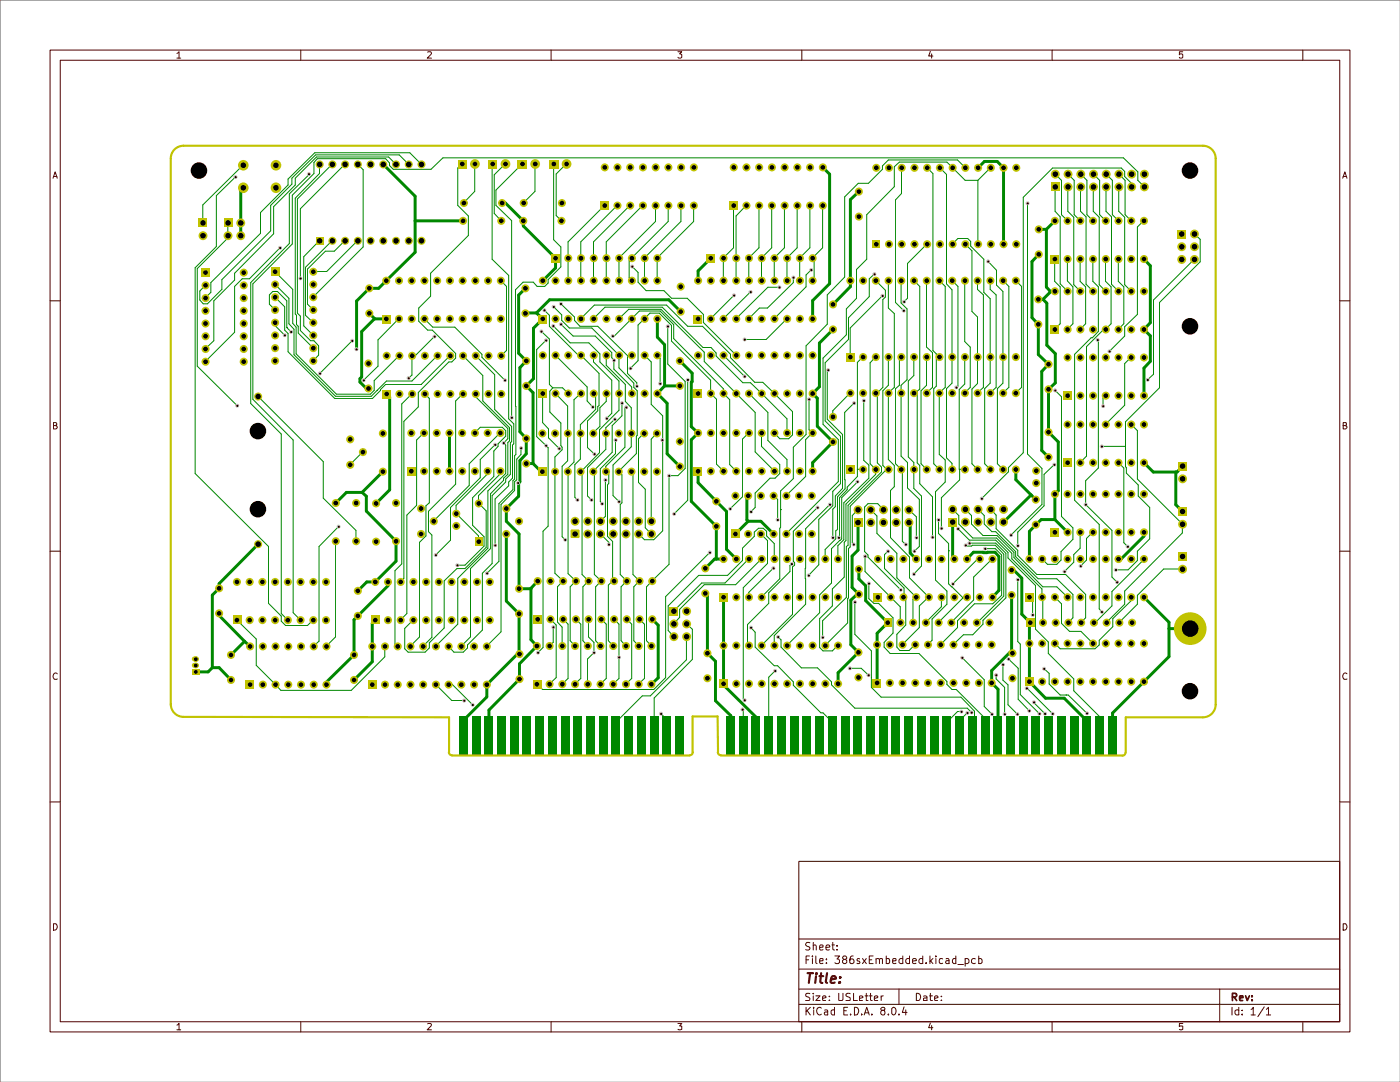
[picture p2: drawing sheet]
<svg xmlns="http://www.w3.org/2000/svg" width="279mm" height="216mm" viewBox="0 0 279 216" stroke-linecap="round" stroke-linejoin="round" font-family="sans-serif">
<g fill="none" stroke="#4f0000" stroke-width=".2">
<path d="M10 10h259.4v195.9h-259.4zM12 12h255.4v191.9h-255.4zM35.3 10.7l.4-.4v1.3M35.3 11.6h.8M60 10v2M85.3 10.4l.6-.1 .2 .4-.8 .9h.8M110 10v2M135.3 10.3h.8l-.5 .5 .5 .1v.5l-.3 .2h-.3l-.2-.2M160 10v2M185.7 10.2l-.4 1h.9M185.9 10.8v.8M210 10v2"/>
<path d="M236.1 10.3h-.7v.6l.1-.1h.4l.2 .1v.5l-.2 .2h-.4l-.1-.2M260 10v2M10.6 35.6l.4-1.3 .4 1.3M10.7 35.2h.6M268 35.6l.4-1.3 .4 1.3M268.1 35.2h.6M10 60h2M267.4 60h2M10.7 84.9h.4l.2-.2v-.3l-.6-.1v1.3h.5l.2-.4-.3-.3M268.1 84.9l.5-.1v-.5h-.5v1.3h.5l.2-.4-.3-.3M10 110h2M267.4 110h2"/>
<path d="M11.4 134.5a.58 .58 0 0 0-.8 .1 .58 .58 0 0 0 .2 .8v.2l.6-.1M268.8 134.5a.58 .58 0 0 0-.8 .1 .58 .58 0 0 0 .1 .8l.1 .2 .6-.1M10 160h2M159.4 171.9h108v32h-108zM267.4 160h2M10.7 184.3h.5a.72 .72 0 0 1 .2 .8 .72 .72 0 0 1-.7 .5zM159.4 197.4h108M159.4 193.4h108M159.4 187.4h108M160.9 191.5h.5M161.5 190.8h-.6v1.5M161.6 198.3h-.7l-.1 .3 .2 .2a.74 .74 0 0 1 .6 .6l-.1 .2h-.7"/>
<path d="M161.6 188.1l-.6-.1-.2 .4a.74 .74 0 0 0 .7 .6v.5h-.7M162.1 190.8v.1M162.1 191.3v1M162.3 198.2v.1M162.3 188.7l.2-.1h.3l.1 1M162.3 188v1.6M162.3 198.7v.9M162.8 198.7h.9l-.9 .9h.9M162.8 190.8v1.3l.3 .2M163.6 191.8l.7-.1v-.4h-.6l-.1 .2v.6l.1 .2 .6-.1M163.6 189.1l.7-.1v-.4h-.6l-.1 .2v.6l.1 .2 .6-.1M164.2 199.2l.6-.1-.1-.4h-.4l-.1 .2v.6l.1 .1h.5"/>
<path d="M164.8 189.1l.8-.1-.1-.4h-.4l-.3 .2v.6l.3 .2 .4-.1M164.9 192.1v.2M164.9 191.3v.2M165.5 199.6h.1M165.5 198.8v.1M166 188.6h.5M166.2 188v1.4l.3 .2M166.6 190.8h1l-.6 .5 .5 .2 .1 .5-.3 .3h-.4l-.3-.2M167 189.5v.1M167 188.6v.2M167.4 198.2l.1 1.4h.6l.1-1.4M168.4 191.4l-.3-.2 .1-.3 .2-.1h.3l.3 .4-.9 .5v.3l.3 .3h.3l.3-.3v-.3l-.3-.3"/>
<path d="M169.7 198.3l-.5-.1-.4 .3 .1 .3 .8 .3v.5h-.9M170.3 190.8h-.5a1.38 1.38 0 0 0-.1 1.4l.5 .1 .2-.3v-.3l-.2-.4-.5 .1-.1 .3M170.3 198.2v1.4h.8M171.5 199.2l.7-.1-.1-.3h-.6v.8h.6M171.5 191.3h-.3l-.2 .3 .4 .2 .2 .3-.2 .2-.4-.1M172.1 191.3l.8 1M172.6 198.7h.6M172.9 198.2v1.4h.3M172.9 191.3l-.8 1M173.5 198.7h.6M173.5 191.5h.5M173.7 198.2v1.3l.1 .1h.3"/>
<path d="M174.2 190.8h-.7v1.5h.7M174.5 199.2l.7-.1v-.3l-.4-.1-.3 .2 .1 .7h.6M174.8 191.4l.1-.1a.36 .36 0 0 1 .6 .2v.8M174.8 191.3v1M175.5 191.5l.2-.2h.4v1M175.9 198.7v.9M176.3 198.7l-.4 .1v.2M176.9 191.3h.4l.2 .3v.6h-.6M176.9 190.8v1.5M178.1 191.8l.7-.1v-.4h-.4l-.3 .2v.6l.3 .2 .4-.1M179.4 197.4v3M180.2 191.3h-.6l-.2 .3v.4a.52 .52 0 0 0 .8 .2"/>
<path d="M180.2 190.8v1.5M181.5 191.3h-.6l-.1 .3v.4a.52 .52 0 0 0 .7 .2M181.5 190.8v1.5M182.1 191.8l.8-.1-.1-.4h-.4l-.3 .2v.6l.3 .2 .4-.1M182.9 198.2a.78 .78 0 0 1 .8 .5 .78 .78 0 0 1-.3 .9h-.5zM184.1 191.3h-.5l-.2 .3v.4a.52 .52 0 0 0 .7 .2M184.1 190.8v1.5M184.3 198.8l.4-.1 .3 .2v.7h-.7v-.4l.7-.1M184.8 192.1v.2M185.5 198.7h.6M185.6 190.8v1.5M185.7 198.2v1.3l.1 .1h.3"/>
<path d="M185.7 191.7l.5 .6M186.2 191.3l-.6 .6M186.5 199.2l.7-.1-.2-.4h-.3l-.2 .2v.6l.1 .1h.5M186.8 190.8v.1M186.8 191.3v1M187.9 199.6h.1M187.9 198.8v.1M188.1 191.3h-.4l-.2 .3v.6h.6M188.8 191.3h.5l.1 1M189.4 191.7h-.5l-.2 .2 .2 .4 .5-.1M190.8 191.3h-.5l-.2 .3v.4l.2 .3 .5-.1M190.8 190.8v1.5"/>
<path d="M191.2 192.4h1.1M192.6 191.3h.6l.2 .3v.4a.52 .52 0 0 1-.8 .2M192.6 191.3v1.5M194.6 191.3h-.5l-.2 .3v.4a.52 .52 0 0 0 .7 .2M195.3 191.3h.4l.3 .3v.4l-.3 .3-.4-.1M195.3 190.8v1.5M243.4 197.4v6.5M268.1 184.3h.5a.72 .72 0 0 1 .2 .8 .72 .72 0 0 1-.7 .5zM35.3 204.6l.4-.4v1.3M35.3 205.5h.8M60 203.9v2M85.3 204.3l.6-.1 .2 .4-.8 .9h.8"/>
<path d="M110 203.9v2M135.3 204.2h.8l-.5 .5 .5 .1v.6h-.8M159.4 200.4h108M160 203.9v2M160.9 201v1.5M161 201.6l.7 .9M161.7 201l-.8 .8M162.4 201v.2M162.4 201.5v1M163.9 201.2a.63 .63 0 0 0-.8 0 .63 .63 0 0 0 0 .9l.1 .2a.45 .45 0 0 0 .7 .1M164.6 201.6l.4-.1 .2 .2v.8M165.2 201.8l-.7 .3 .2 .4 .5-.1"/>
<path d="M166.5 201.6l-.4-.1-.2 .3v.6l.2 .1 .4-.1M166.5 201v1.5M168.4 201.7h.5M169.2 201h-.8v1.5h.8M169.8 202.4v.1M170.5 201a.77 .77 0 0 1 .9 .8 .77 .77 0 0 1-.9 .7zM172 202.4v.1M172.5 202.5l.5-1.5 .5 1.5M172.6 202.1h.8M174 202.4v.1M176.1 201.6l-.2-.1-.1-.2a.46 .46 0 0 1 .4-.3 .46 .46 0 0 1 .4 .3l-.1 .3h-.4a.46 .46 0 0 0-.3 .7 .46 .46 0 0 0 .8-.1l-.1-.5-.1-.1M177.3 202.4v.1"/>
<path d="M178 201.3l.3-.3a.82 .82 0 0 1 .5 .8 .82 .82 0 0 1-.5 .7l-.3-.3zM179.4 202.4v.1M180.4 200.9l-.3 1.1h.9M180.8 201.5v1M185.7 204.1l-.4 1h.9M185.9 204.6v.9M210 203.9v2M236.1 204.2h-.7v.6h.7v.6h-.7M245.9 201v1.5M247.2 201.6l-.4-.1-.3 .3v.4l.1 .2h.6M247.2 201v1.5M247.9 202.4v.1"/>
<path d="M247.9 201.6v.1M249.7 201.4l.4-.4v1.5M249.7 202.5h.8M252.3 200.9l-1.3 2M252.7 201.4l.5-.4v1.5M252.7 202.5h.9M260 203.9v2"/>
</g>
<path d="M246 199h.5l.3-.3-.1-.4-.7-.1v1.4M246.3 199l.5 .6M247.4 199.1h.7l-.1-.4h-.5l-.1 .2 .1 .7h.5M248.6 198.7l.3 .9 .4-.9M249.9 199.6h.1M249.9 198.7v.2" fill="none" stroke="#4f0000" stroke-width=".34"/>
<path d="M161.2 194.2h1.1M161.7 194.2l-.3 1.9M162.9 194.8l-.2 1.3M162.9 194.2v.2M163.5 194.8h.8M163.9 194.2l-.2 1.7 .1 .1 .3 .1M165.1 194.2l-.3 1.7 .3 .2M165.8 195.5l1-.2-.2-.5h-.4l-.2 .1-.3 1 .3 .2 .6-.1M167.6 196h.1h-.3h.2l-.1 .1M167.7 194.9v.2" fill="none" stroke="#4f0000" stroke-width=".42"/>
<path d="M0 0h279.4v215.9h-279.4z" fill="none" stroke="#848484" stroke-width=".2"/>
<g fill="none" stroke="#008700" stroke-width=".2">
<path d="M109.6 76.7l.7 .7M110.3 77.4l-.6 .7v4.1l2.2 2.2v4.5l.3 .3v.5l-1.5 1.5M110.3 77.4h2l1.1 1.1M110.8 78.5l2.5 2.5v10.9l-1.1 1.1v14.1l.6 .6M110.8 70.9l6.4 6.3v2.8l1.1 1.2M115.9 78.5l-1.3 1.3v12.4M118.4 63.6l2.3-2.3h11.5l8.1 8h1.6M118.4 70.9v1.3l3.7 3.7v6.6l-1 1M118.4 78.5l.5 .5v2.7l-3.1 3.1v6.8l-1.1 1.1v6.5l.5 .5M118.6 60.9h14.4l4.2 4.2h3l5.6 5.6M118.8 67.1l3.3 3.3v1l.4 .5v1.8l3.6 3.5M119.5 74.5v6.4l-.2 .2v.9l-2 2v5.3"/>
<path d="M121 70.9v2l3.8 3.8v3.4l1.2 1.3v7.8l-3.7 3.6v6.1l1.2 1.2M121 78.5v1.6l-1.3 1.3v3.7l-1.3 1.3M122.3 67.1h.1M122.3 67.1h.3l5-5h4.1l2.8 2.7v2.8l9.9 10M123.5 63.6l2-1.9h6.4l8.6 8.6M123.5 76v5.9l-3.9 3.9v4.5M127.2 78v8.9l-.2 .1v3.5l-3.6 3.6 .7 .6M127.3 64.9l2.4-2.4h1.9l2.4 2.4v3.2l7.8 7.8M128.6 70.9l1.4 1.3v8.5l2.2 2.3v22.9l-1.7 1.8h-1.9l-1.2-1.2M131.1 70.9l.6 .6M133.3 65.1v7.5l3.4 3.5v17.4l-1.4 1.4h-1.8v17.7l-4.5 4.5M137.2 75.8v24l-2.7 2.7"/>
<path d="M140.4 62.7v1.6l6.5 6.6M108.3 84.3l1.2 1.3v1.8l2.1 2.1M109 88.9l.4 .4M116.2 93.9v20.7l1.2 1.3-1.1 1.2M120.8 95.8h.1M120.8 95.8v7.2l-1 1M120.9 94.1l.6 .5v1.8M121.2 96.8v10.2M122.7 83.7l-1.8 1.6v4.4l-3.6 3.6v5.7l.7 .7M122.9 87.8v2.7l-3.1 3.1v6.5l.3 .4M124.1 80.4v2.6l-1.9 1.9v5.4M125 81.3l-.3 .1v7.8l-3.8 3.8"/>
<path d="M126 94.1l.3 .2v20.3l1.3 1.3-1.1 1.2M128.5 86.4l-1.1 1.1v8.8l1.4 1.3v7.7l1.2 1.2M131.1 86.4l-1.1 1.2v16.4M132.2 87.8h.1M110.7 114.4l1.7 1.5-1.1 1.2M113.4 114.5l1.5 1.4-1.1 1.2M119.8 106.5l1.7 1.7v.4M120 115.9l-1.1 1.2M122.3 108v7.9M123.8 100.7v13.9l1.3 1.3-1.1 1.2M130 104h.1M141.6 110.2l-8.8 8.8"/>
<path d="M144.7 116.3h-4.7l-5.5 5.6M145.2 114.8h-5.8l-6.1 6.1v4.9l1.2 1.2M146.8 116.7h-6.3l-4.9 4.9v1.6l-1.1 1.3M149.4 118.2v.9M153.4 118.3v2.1l-4.2 4.2v3.9l.2 .3M109.8 123.5l1.2 1.2M110.4 125.1v3.1M112.4 123.5l1 1M114.9 123.5l1 1M117.4 123.5v3.6l1.1 1.1v2l-1.2 1.3M120 123.5l1 1M122.5 123.5l1 1v6.6"/>
<path d="M125.1 123.5l1 1M127.6 123.5l1 1M137 124.5l1.2 1.1v6M149.9 125.2l.8 1"/>
</g>
<path d="M131.2 63.6v3.7l1.4 1.5v8.2M132.6 77l-1.4 1.5 1.9 2v10.1l2.6 2.5M132.6 77h3.1M135.7 72l2.4 2.5v1.7h-.1v8.9l1.3 1.3-1.3 1.4v12.2M139.3 94v2.3M140.8 118.4l.4 .4v11.5M144.4 111.5h-1.8l-1.8 1.9M144.4 119.2v9.6M130.2 123.6l1.2 1.2" fill="none" stroke="#008700" stroke-width=".59"/>
<circle cx="135.8" cy="62.2" r=".3" fill="#008700"/>
<g fill="none" stroke="#008700" stroke-width=".2">
<path d="M47 35.3l-3.8 3.7v10.2l-4.3 4.2v41.1l14.7 14.6v11.3l2.5 2.5v1.1l.9 .8h4.4l1.1-1.1M48.5 32.9l-8 8v3.5M61.6 34.7v.2l-3.9 3.8v9.9l-7.7 7.8v24.1l6.1 6.1v35.8l1.3 1.3M63.8 32.8v1.8l-4.9 4.9v23.2l.3 .2v1.9l.3 .3v1.4l3 2.9M66.3 32.8l-6.9 6.9v22.8l.5 .6v2.9l2.1 2h.7l.9 1v1.9l-1.1 1.1M68.8 32.8l-8.9 8.9v13.8M71.4 32.8l1.1 1.1v15.4l-10 10M79 32.8l-1.4-1.5h-14.4l-4.3 4.3v1.3l-4.3 4.3v5.5l-7.8 7.8v1.4l-4.1 4.1v8l-1.7 1.6M81.5 32.8l-1.8-1.9h-16.7l-4.7 4.7v1.1l-4.3 4.3v5.1l-9.7 9.7v1.9l-2.9 2.9h-.8l-.7-.7v-1.8l1.1-1.2M84.1 32.8l-2.3-2.3h-19l-5.3 5.2v1.2l-5.5 5.5v4.2l-9.9 9.8v1.9l-1.1 1.1M92.2 32.7l-.8 .8v7.5l2.1 2.1v3.9l-7.6 7.5v4.6l-2.3 2.4v2.6l1.7 1.8h1l4.6 4.6v1l-.7 .7h-.6l-6.1 6.1v2.9l-2.9 2.9v31.3l-.7 .7M94.7 32.7v5.5l-2.2 2.3"/>
<path d="M98.3 32.7l-.1 19 3.3 3.2v28.7l1 1v4l-.2 .2v6.6l-.8 .8v.7l-2.7 2.7v9.2M100.8 32.7l-2.2 2.2v7.7l1.4 1.4M104.2 32.7l-5.2 5.2v3.1l3.1 3v39.3M106.8 32.7v5.5l-2.3 2.3M110.5 32.7v15.1l1.4 1.5v4l-2.5 2.5v.7l-.7 .6h-1.5l-.8-.8h-2l-1.5 1.5 .1 32.9-.3 .2v4.7l-.3 .3v1.8l-2.8 2.8v11.5l-2.4 2.4M113 32.7l-2 2v8.3l1 1M179.9 33.4v5.2l-1.2 1.3v20.5l1.6 1.6M185 33.4l1.2 1.2v35.3l.7 .7v6.4l-.5 .6v14.9l1.1 1.1M187.5 33.4l1.4 1.4v21.8l1.1 1.2v18.7l-1.1 1.1v13.8l1.1 1.1v1.1M192.6 33.4l-1.5-1.5h-13.8l-1.2 1.2v.7l-2.8 2.8h-2l-2.7 2.7v16l-3.5 3.5v5.9l-4.2 4.3v17.7l-2.6 2.5v6.3l-2.5 2.5-.2 17.5-3.6 3.6M195.2 36h-2.6l-3.6-3.7h-9.5l-1 1v4l-5.5 5.5v8.9l-2.1 2.1v5.7l-2 2.1v5.2l-4.6 4.7v13.2l3 3v8.4l-10.4 10.4M195.2 36v12.7"/>
<path d="M197.7 33.4l-2.5 2.6M210.6 34.7l1.2 1.3v6.8l1.2 1.2M210.6 37.3v4.9l1 1.1v13.3l1.4 1.5M213.1 34.7l1.3 1.3v6.8l1.2 1.2M213.1 37.3v4.9l1.2 1.1v13.5l1.3 1.3M215.6 34.7l1.3 1.3v6.8l1.2 1.2M215.6 37.3v4.9l1.1 1.1v13.4l1.4 1.4M218.2 34.7l1.3 1.3v6.8l1.1 1.2M218.2 37.3v4.9l1.2 1.1v13.5l1.2 1.3M220.7 34.7l1.3 1.3v6.8l1.2 1.2M220.7 37.3v4.9l1.1 1.1v13.4l1.4 1.4M223.3 37.3v4.9l1.2 1.1v13.5l1.2 1.3"/>
<path d="M223.3 34.7l1.2 1.3v6.8l1.2 1.2M225.8 37.3v-.7l-1.3-1.4v-1l-.7-.7h-13.7l-5.9 5.9v50.9l-2.9 3v.8l-5.4 5.4M228.3 37.3l-1.2-1.3v-1.7l-2.9-2.8h-135.8l-2.4 2.3h-7.5l-.8-.8v-.5l-.7-.8h-13.7l-.6 .7v2.2l-4.4 4.3v9.8l-7.8 7.9v23.1l8 8.1v34.5l1.4 1.4M45.5 44.4v3.1l-6.1 6.1v19.5l7.9 7.8M54.9 59.3l1.9 1.9v4.7l.7 .6v3.7l9.3 9.3h7.5l2.7-2.8h7.1M54.9 56.7l2.8 2.8v5.1l1 1.1v5.1l8.3 8.3h7.1l3-3.1h5.1l5.1-5M54.9 54.2l3.5 3.5v6.8l.7 .8v5.3l8 8.1h6.8l.8-.8v-2l5-4.9M55.9 49.4l-6.1 6.2h-1.5l-1.5 1.5v9.2l-5.8 5.8M63.8 48l-3.2 3.2v13.8l1.9 1.9M66.3 48l-5.3 5.3v9.6l1.5 1.4M68.8 48l-2.1 2.1h-1.8l-3.5 3.6v7l1.1 1.1M71.4 48l-6.2 6.2h-2.7"/>
<path d="M99.9 56l1.2 1.1v12.8l-1.1 1.1M120.6 41l-7.2 7.3v7.7M123.2 41l-7.3 7.3v7.7M125.7 41l-7.3 7.3v7.7M126.2 53.2l1.1 1.2v1.9l1.6 1.7h3.6l1.5 1.5h3.2l3.2 3.2M128.3 41l-7.3 7.3v7.7M130.8 41v3.2l-7.3 7.3v4.5M133.3 41v3.2l-7.7 7.8v3.5l.5 .5M135.9 41v3.2l-7.3 7.3v4.5M138.4 41v3.2l-7.3 7.3v4.5M146.4 41v8.4l-2 2.1v4.5M146.5 58.9l-4.7 4.7"/>
<path d="M148.9 41l-2 2.1v12.9M149.8 58.3l-5.4 5.3M151.5 41v8.4l-2.1 2.1v4.5M154 41v8.4l-2 2.1v4.5M155.5 57.3h-2.3l-6.3 6.3M156.5 41v8.4l-2 2.1v4.5M158.3 55.4v1l-5.1 5.1h-1.6l-2.2 2.1M159.1 41v8.4l-2 2.1v4.5M161.6 41v8.4l-2 2.1v4.5M161.9 53.8l-1 1.1v2.3l-6.4 6.4M164.2 41v8.4l-2.1 2.1 .4 .3v3.8l-.4 .4M174.5 54.7l-1 .9v3.6l-4.2 4.2v4.3l-4.6 4.7v11.6l3 3v9.5l-1.5 1.5v2.9l-2.8 2.7v9.1l-2 2.1"/>
<path d="M174.8 56l1.9 1.9v1.4l-.5 .5v17.5l-1.1 1.1M176.1 59l-6.4 6.4v5.8M177.3 56v5.5l1.2 1.1v14.7l-1.2 1.1M179.8 56v4.5l1.2 1.1v14.2l-1.2 1.1v14.1l1.3 1.3v5.1l2.4 2.3v9.4l-1 .9M182.4 56l1.2 1.1v20.5l-.6 .5v14.3l.6 .5v3.6l2.5 2.6v8.1M184.9 56v13.3l1.2 1.1v6.9l-1.2 1.1M185 48.7l-3.9 3.9v6.9l-.7 .7M187.5 56l1.1 1.1v20.2l-1.1 1.1M190 56l1.2 1.1v19.9l-.4 .3M190.1 48.7l1.1-1.1h1.9l.6 .6v.9l2.6 2.6v6.6l1.3 1.3v16.9l-1.1 1.1v14.9l1.1 1.1M192.5 56v12.2l1.1 1.1v8l-1.1 1.1M192.6 48.7l1.4 1.3v12.1l1.1 1.1v13.3l-1.1 1.1v14.9l1.1 1.1"/>
<path d="M195.1 56v1.7l1.2 1.1v18.5l-1.2 1.1M197.2 52.2l1.7 1.7v3l1.3 1.3v18.3l-1.1 1.1v14.9l1.1 1.1M197.6 56v1.7l1.2 1.1v18.5l-1.2 1.1M200.2 56l1.1 1.1v20.2l-1.1 1.1M202.7 56l1.2 1.1v20.2l-1.2 1.1M205.1 40.6v50l2.8 2.9v7.2l-6.1 6.1M210.5 51.6v4.5l1.1 1.1v7.4l-1.1 1.1M213 51.6v4.4l1.1 1.2v7.4l-1.1 1.1M215.6 51.6v4.5l1.1 1.1v7.4l-1.1 1.1M218.1 51.6v4.5l1.1 1.1v8.9l-4.7 4.6v29.1l4.9 4.8v16.9l.5 .6M220.6 51.6v4.5l1.1 1.1v7.4l-1.1 1.1h-.3l-3.5 3.5v21.8l-1.2 1.3M223.2 51.6v4.5l1.1 1.1v7.4l-1.1 1.1"/>
<path d="M228.3 44l-1.3 1.3v17.4l-2.5 2.5v1.9l-3.1 3M238.3 51.7l-8.1 8.2v14.8l-1.2 1.1M238.3 46.7l1.2 1.1v4.4l-8.1 8.2v17l-6.8 6.8v8.9l.2 .2v1.1l2.4 2.4v2.2l2.2 2.3v6.2l-2.4 2.5v1.8l-1.9 1.9h-2.4M51.5 79.1l13 13v7.3l6.5 6.4v2.1M54.9 61.8l-1.1-1.1v-1.9l.6-.6h1l1.8 1.8v5.4M54.9 64.3v.6l1.9 2M57.2 65.4h.1M57.2 65.4l.9 .8M63.8 74.5h.1M70.3 68l-6.5 6.5M75.3 77.9h.1M79.6 63.6l-4.2 4.2v5.3l-2.8 2.8"/>
<path d="M82.2 78.6l-2 2v31.9l-1.4 1.4v14.6l.5 .4M84.1 76.7h.1M84.7 63.6l1.7 1.7h4.4l5.4 5.4v.6l4.6 4.6M84.8 78.6l.9 .9v20.8l-.7 .6v6l-1.3 1.3v18.9l-1.8 1.8M86.7 67.1l-3.8 3.9h-.7v3.8l-.7 .6M89.8 71l-5.7 5.7M92.4 78.6l-1.5 1.4v16.6l-5.4 5.4v4.1l.7 .7v20.4l-1.8 1.7M92.4 71l4 3.9v5.1l5.3 5.3v2.7l-.4 .3v6.4l-.8 .7v.4l-2.6 2.8v10.9l-4 4v13.6l-1.9 1.8M94.9 71l3.8 3.8v6.9l3.4 3.4v3l-.2 .2v6.4l-1 .9v.6l-2.7 2.7v13.5l-1.9 2v11.3l-3 3v.6l-.8 .8h-1.9l-1.1-1.2M94.9 78.6v.6l6.4 6.3v2l-.8 .9 .4 .4v5.7l-3.5 3.5v11.4l-6 6v9.1l-4.4 4.4M108 66.1l1.6 1.5v9.1M108.3 78.5v5.8"/>
<path d="M108.6 61.9l1 1v2.2l5.8 5.8h.5l3.6 3.6M109 67.9l-1.9 1.9v17.3l1.9 1.8M110.4 65l3.4 3.4h3.7l2.2 2.2v1.6l3.8 3.8M110.5 61.2l1.6 1.6v1.1l1.5 1.5h4.5l5.4 5.5v2.5l3 3.1v.8l.7 .7M111.9 60.6l2.7 2.6v.7l1.1 1.2h3.6l6.1 6M111.9 64.7l2.5 2.4h4.4M118.6 60.9l-2.7 2.7M125.4 71.1l-.2 .2v3.2l1.9 1.9v.6M126.1 70.9h-.5l-.2 .2M126.1 77.2v1.3M127.3 64.9v7.1l-1.5 1.5M131.7 71.5v5"/>
<path d="M140.5 70.3v1.8l10.2 10.2v7.9l3.8 3.8M141.8 75.9v2.6l1.2 1.2v12.9l1.4 1.4M141.9 69.3l1 1.1v.6l5.4 5.4h1.5l7.3 7.2v2.8M144.4 77.6v.9l1.2 1.3v12.9l1.3 1.3M144.4 70.9l4.2 4.2M145.8 70.7v.7l4.8 4.9h1.6l6 5.8v4.7l-.8 .7h-1.8l-1.1-1.1M148.6 67.7h.1M149.4 78.5l3.8 3.8v5.6l3.9 3.8v2.3M157.1 63.6l-4.2 4.1h-4.3M161.5 79.7v6.1l.6 .6-1.3 1.3v7.4l-3.9 3.8M165.3 73.8l-.2 .2v9.7l3 3v10.8l-1.4 1.5v2.1l-.5 .5v5.7M169.7 71.2h.1"/>
<path d="M169.7 78.4l-3.5 3.6v1.1M172.2 71.2l-1.1 1.1v22.8l-2 2.1v.5l-1.5 1.6v7.9l-.2 .1M172.4 79.9v12l1 .9v2.6l-5 4.9v7.4l-1.2 1.2v2.6M174.8 71.2l-1.1 1.2v20.1l1.1 1.1v1.1l-6 5.9v7.3l-.3 .3v6.9l-2.4 2.4v3.4l-2.5 2.5v5.8l.7 .7h1.8l1.1-1.1M174.8 78.4h.3M175.1 78.4v14l.8 .8v.9l-6.7 6.7v8l-.3 .3v10.1l-4.7 4.7v3.3M177.3 78.4h.1M177.3 78.4v13.3l1.2 1.2v4.2l-.8 .8v9.4l3.8 3.9v4.1l3.8 3.8-1.8 1.8v4.3l-3.4 3.4M177.3 71.2v5.7l-1.1 1.1v14.9l.8 .7M179.8 71.2l-.3 .4v5.3l-.8 .7v14.9l1.4 1.4v14.1l.7 .6M182.4 71.2v3.7l-1.1 1.1v15.2l1.1 1.1v5.2l1.5 1.5v13.9l-1.5 1.7M182.4 78.4h.6"/>
<path d="M184.9 78.4h.1M184.9 71.2v5.7l-1.1 1.1v14.5l1.1 1.1M186.9 71.2h.6M187.5 78.4h.1M187.5 78.4v12.3l1.1 1.1v4.4l-1.9 1.9v17.6l2.3 2.2v2.7l-3 2.9v4.3l-.8 .8M192.5 71.2v5.4l-1.1 1.1v15.9h1.1M195.1 78.4h.1M197.6 78.4h.1M210.6 77.9l1.2 1.3v23.8l2.3 2.3v2.3l-2.3 2.5v1.7l-.9 .8h-1.9l-1.1-1.1M219 67.8l.2 .2v25.4l-2.5 2.5v4.8l5.2 5.1v9.3l1 1.1M220.6 78.9l-.5 .5v1.6M225.7 71.3l-1.2 1.3v8.3l-3.9 3.8"/>
<path d="M72.4 90.2l-2.6 2.5M84.6 86.4l-1.5 1.4v13l-1.9 2v19.6l-1.3 1.3M94.7 86.4l1.1-1.1h4.4l.7 .6v1.1l-1.5 1.6v.5l-.8 .9v5.1l-4.3 4.2v5.5l2.3 2.3v1.9l-3.8 3.8h-1.5M97.3 94v.6l-6.3 6.2v1.6l4.5 4.5v1.1M98.8 88.7l-3 3v3.6l-5.9 6v6.5l-2.9 2.9M99.8 94v.6l-4.3 4.3v1.5l1.5 1.5v7.3l-4.2 4.3h-1.6l-2.6 2.4v9.4l-2.9 3v1l-.9 .8h-3.4l-.6-.6v-4.1l1.7-1.7M99.8 86.4l-6.2 6.1v4.4l-7.1 7.1M104 89.4v1.3l-.9 .9v4.2l-.4 .3v1.8l-2.7 2.8v25.4l-2.9 2.8M109.4 89.3v15.7l-1 1v23.2l-1 1M110.7 91.2v23.2M114.6 92.2l-1.3 1.3 .1 21M116.2 93.9h.1"/>
<path d="M116.2 93.9l-.4 .2M117.3 89.3l1.3 1.3M119.6 90.3l-3.4 3.6M120.9 93v1.1M121.5 96.4l-.3 .4M122.2 90.3l-3.8 3.8 .2 .2v20.3l1.4 1.3M124.1 94.7v5.6l-.3 .4M149.4 86.4l-1.2 1.2v11.5l-2.5 2.4M152 86.4v2.7l3.6 3.6v1.8l-.9 .9h-1l-3 3v2.9l-.8 .8M154.3 98.9l.9 .8v4M170.4 80.4l-1.8 1.9 .1 15.2-1.6 1.6v6.6l-.3 .2v1.6l-2.1 2.1v1.9M171.1 93.6h1.1"/>
<path d="M171.1 96.1l-3.1 3.2v8.2l-2.1 2v6.8l-2.3 2.4v3.6l-6.5 6.5M177 93.6l-7.3 7.4v8.1l-.4 .4v9.8l-.1 .2v4.8l-4.5 4.5M177 93.6h.3M191.5 93.6v2.2l-3.6 3.5v6.1M210.4 92.7l-2 2v6.2l-5.3 5.3v2.7M219.9 89.1h4.7M223.2 92.3l1.1 1.1v14.9l.7 .8M225.7 84.7l1.3 1.2v9.7l9 9v1.7l-11.5 11.6v2.7l-3.7 3.6M67 107.9v19.2l-1.9 1.8M67.6 105.1l-3.9 4v18.8l-1.1 1M91.3 112.8h.1M111.3 117.1v7l.9 1v3.8"/>
<path d="M113.8 117.1v10.7l.9 1.1M116.3 117.1v10.7l1 1.1M118.9 117.1v10.7l.9 1.1M121.2 107l1.1 1M122.5 115.9h-.2l-.9 .9v11l.9 1.1M124 117.1v10.7l.9 1.1M126.5 117.1v10.7l.9 1.1M129 117.1v10.7l1 1.1M132.8 119v16.2l-2.3 2.4h-22.2l-1.2-1.1M149.4 111.5l-4.7 4.8M151.8 106.5l1.4 1.4v4.5l-4.9 4.9v22.1l.3 .3M152 111.5l-5.2 5.2"/>
<path d="M154.3 113.4l-4.9 4.8M154.5 111.5v-3l-1.5-1.6v-.9l-.7-.6h-.9l-.9 .8v.8l-2.3 2.4v2.4l-3 3M155.8 101.7h.1M158 112.5l-.4 .4v1.1l-4.2 4.3M163.2 101.3l-4.9 4.7v6l.3 .3v.5l-.4 .3v9.5l-6.2 6.2M165.6 100.7l-4.8 4.8v15.1l-6.3 6.2v2M171.2 101.7l-1.1 1.2v5.4l.2 .3M172.6 111v3l7.1 7.1v3.1M173.4 116.4v3.1l1 .9h.9l2.9 2.9v3l-1.8 1.9v.9l1.2 1.3h5.8l5.6 5.6v.6l1 1h.8l5.8 5.7v3.4M173.7 101.7l1.3 1.3v3.4l4 4v4.9l3.8 3.8-.6 .5v4.6M176.3 101.7l-1.1-1.2h-2l-.6 .7v8.9l.6 .6v.5l6.5 6.5M177.2 110l-.7 .7v2.8l3.9 3.8v1.7l-.1 .1 .5 .5v5.1l-1.8 1.9v2.5l.6 .7h1.8l1.2-1.2"/>
<path d="M181.4 101.7l1.5 1.4v4.2M187.3 103.7v2.7l2 2.1v8l2.9 2.8M187.9 119.1v2l-3.2 3.1M189.3 109.9h.1M190.1 101.6l1.2 1.3v1.7l2.8 2.8h4.8l3 3v1.1l6 6v1.6l.2 .2v4.9M191.2 105.5l2.3 2.3h5.2l2.5 2.4v1.1l5.5 5.5v8.8l2.5 2.5v2.3l5.1 5.1v2.3l5.2 5.2v3.7M192.6 101.6l1.3 1.3v1.7l2.3 2.2h2.8l3.4 3.4v1.1l5.7 5.8h2.8l2.1 2M192.7 108.8l.3 .2h.9l.2-.2h4.5l1.7 1.8v8.4l-5.2 5.2h-.2M193 119.1h-.6l-5.1 5.1M193.5 108.4h.1M193.5 108.4h5.2l2 2v8.9l-4.5 4.5v.7l-2.1 2.2h-1.8l-2.1 1.9M195.2 101.6l1.2 1.3v1.7l1.6 1.5h.7l4 4v1l4.5 4.4h3.7l3.2 3.1v4.7l-.9 .9"/>
<path d="M195.5 111.5h-.3l-5 5M196.6 109.5h2l1.3 1.2v8.1l-1.8 1.7h-3.6l-3.4 3.4v1.3l-3.4 3.4M197.7 101.6l1.1 1.2v2.7l4.3 4.3v1l3.8 3.8h5.8l4 4v4.7l-1 .9M198 111.5l-3.7 3.6v4.6l-4.5 4.5M203.1 115.7v12.3l.5 .5v10.1l3.8 3.8M205.4 119.1l.7 .7v2.9M210.5 119.1l1.3 1.4v3.9l1.6 1.6h2.3l2.4 2.4M215.6 106.2v3.2l-1.3 1.3v1.5l-1.9 1.8M218.1 106.2l-1.3 1.2v4.4l-1.2 1.1M225.7 119.1v.8l-3.6 3.5v1.7l-2.7 2.7v.9l-.9 .8h-6.9l-1.1-1.1M228.3 111.5v.2l-6.4 6.3v2.9l-3.3 3.3h-.3M236 113.5h-3.8l-5.2 5.3v1.8l-3.6 3.6"/>
<path d="M47.2 123.7l3.9 3.8v5.3l4.9 5h14.1l6.7-6.7v-2.2M84.4 128.9h.1M87 136.6l3.2 3.2h2.4M89.5 136.6h.8l4 4M110.4 128.2l-.8 .7M111 124.7v10.5l-1.4 1.3M113.4 124.5v10.9l-1.2 1.1M115.9 124.5v10.9l-1.2 1.1M117.3 131.5v5M121 124.5v10.9l-1.2 1.1M123.5 131.1v4.3l-1.2 1.1M126.1 124.5v10.9l-1.2 1.1"/>
<path d="M128.6 124.5v10.9l-1.2 1.1M137 127v4.7l-7.2 7.2h-1.6l-5.3 5.2v2.6M138.2 131.6l-7.6 7.7v7.4M150.7 126.2v2.9l3.8 3.7h.7l3.1 3.3v.6l5.5 5.5h.5l1.8 1.9v2.6M154.7 133.9l-1.3 1.2v11.6M155.3 127.1l.6 .6v1.4l4 4.2h3.3l2.7 2.8v.6l4.7 4.6h22.4l.9 .9M169.6 133.3h2.3l1.4 1.4M170.6 120.1v6.5l3.3 3.3v7.3l2 1.9h15.9l2.7 2.8v4.3l-.4 .5M173.9 135.1h.1M192 131.2l4.4 4.4v5.4l1.6 1.5M198.8 134.7v.8l1.7 1.7v5.3M200.2 132.6v3.1l1 1v3.9l1.8 1.9"/>
<path d="M201.3 131.5l1.9 1.8v6.2l2.2 2.3M204.9 137.3l5.2 5.1M208.4 133.4l1 1v2.1l2.2 2.2h1.6l3.7 3.6M212.8 138.7h.1M131.9 142.4l1.2 1.2v3.1M148.2 141.6l.1 .1v5M191.9 142h-.8l-2.1 2.1v2.6M193 142.2l-1.5 1.6v2.9M206.3 140.1l2.2 2.3"/>
</g>
<g fill="none" stroke="#008700" stroke-width=".59">
<path d="M48.6 37.5l-.6 .5v9M76.5 32.8l6.3 6.4v11.1l-7.2 7.2h-1.9l-2.5 2.6v9.6M164.2 33.4l1.4 1.4v21.8l-3.4 3.4v3.6M171.4 38.2l-1.7 1.6v17.4l-3.5 3.5M195.2 33.5l1.3-1.3h2.5l1.3 1.3v15.2M82.8 44.1h9.6M100.2 40.5h.7l3.5 3.6v1l6.5 6.4v2l-2.6 2.5M104.9 57.5l-1.4 1.4v11.6l1.5 1.5-1.2 1.4v12.7l1.2 1.4v3.1l-1.2 1.3v4.2l-.3 .3M141.9 51.5l-2.6 2.6v1.9M207.2 59.7h1M207.3 50.8l-1.3 1.4v11.2l1.2 1.3v6l2.1 2-1.4 1.4v15.8l1.4 1.3M207.3 45.8h1.5"/>
<path d="M208.2 59.7l.7 .8v8.4l1.7 1.7v5.8l-1.3 1.3v8.5l1.9 2v9.7l-.7 .7v5.1M208.8 45.8v11.5l.8 .8M209.6 58.1v.2l-1.4 1.4M209.6 58.1h.9M210.5 44.1l-1.7 1.7M228.3 51.7l1.3 1.3v11.4l-1.3 1.3 1.3 1.3v5.1l-1.3 1.3v5.6M73.7 62.5l1 1.1M74.7 63.6h2.4M74.7 63.6l-2.5 2.6v9l-.4 .4v.6l1.3 1.3h.4M77.2 78.6l.6 .6v18.5l-2.7 2.8M107.1 62.4l1.2 1.2-1.8 1.9v10.1l-1.5 1.4 1.4 1.4v14.1M107.1 62.4l-2.2 .1"/>
<path d="M135.8 62.2l-2.3-2.4h-23.8l-2.6 2.6M166.2 65.7l-2.7 2.8v8.7l-1.3 1.3 .9 1v5.5l3.1 3.2-4 4.1v1.7M72.3 98.3h-3.2l-2.1 2.1M72.3 98.3l.8 .7v3l5.9 6v4l-4.1 4.1h-1.7l-1.8 1.8M76.4 94.1l-4.1 4.2M89.7 86.4v7.6M103.4 96.4h.1M103.5 96.4v2.6l-2.5 2.5v2.5l2.6 2.6v10.9h2.4M105 92.5h1.4M106.4 92.5l1.6 1.6h.2M139.3 96.3l5.7 5.8v7.5l1.9 1.9M149.3 98.9l-.2 .3v4.6l.2 .2"/>
<path d="M202.7 93.7v2l4 4M205.8 98.8l-5.5 5.4M228.3 92.3l1.9 1.9h4.7l1.1-1.2M234.7 94.2v6.5l1.3 1.4M51.5 108.6l-7.8 7.9v.9l-1.3 1.3v14.5M77.4 116.1v.8l-6.7 6.8v7l-5.5 5.4v.5M101 106.6v13.3l2.6 2.6v8M107.3 116l-1.3 1.4v10.2l1.1 1.3-3.4 3.6v3l-6.1 6.2v5.1M138 100l5 5v6.5M149.3 104h2.5l2.6 2.6M149.3 104l-2.5 2.6M171.2 104.3v5.5l-1.1 1.2v6.2l1.3 1.4h-.3l-1.3 1.2v8.9l1.5 1.5-4 4v2.2"/>
<path d="M171.4 113.6v1.9l1.4 1.4v2.9l4.4 4.4-2.2 2.2v9.9M181.4 104.3l.3 .1v6l1.1 1.1M190.1 104.2v7l.4 .3M193 111.5l1.3-1.3h4.3l.7 .8v6.8l-1.2 1.4M201.9 113.7h.4l1.6 1.7v7.2l1.7 1.6-.2 .2v11.6l3.3 3.3h3.7l4.6 4.6v2.9M201.9 118.7v11.5M210.5 103.7h-2.7l-2.4 2.3v5.5M210.5 103.7l2.6 2.5M228.3 119.2l5 5v6.8l-11.3 11.3v4.5M228.3 106.2v.8l-4.6 4.5h-.5M42.4 133.2l-.9 .9h-2.4M42.4 133.2h1.3l2.4 2.5"/>
<path d="M43.7 122.4v.4l5.1 5.2M48.8 128l-2.7 2.7M48.8 128l1.1 1M74.9 123.7l-.6 .6v7.7l-3.6 3.7M103.7 130.5h-.4l-6.1 6.1v2.5l-4.7 4.6v3.1M131.4 124.8v10.5l-1.4 1.2M141.2 130.3l1.6 1.7v7.8l3 3v4M144.4 128.8v7.9l6.5 6.4v3.7M201.9 130.2h-.4l-3.6 3.6v2.5l1.3 1.2v9.3M201.9 130.2l.2 .1M233.3 125.4h4.2"/>
</g>
<g fill="#008700">
<path d="M221.1 143h1.8v7.6h-1.8z"/>
<path d="M218.6 143h1.7v7.6h-1.7z"/>
<path d="M216 143h1.8v7.6h-1.8z"/>
<path d="M213.5 143h1.8v7.6h-1.8z"/>
<path d="M210.9 143h1.8v7.6h-1.8z"/>
<path d="M208.4 143h1.8v7.6h-1.8z"/>
<path d="M205.9 143h1.7v7.6h-1.7z"/>
<path d="M203.3 143h1.8v7.6h-1.8z"/>
<path d="M200.8 143h1.8v7.6h-1.8z"/>
<path d="M198.2 143h1.8v7.6h-1.8z"/>
<path d="M195.7 143h1.8v7.6h-1.8z"/>
<path d="M193.2 143h1.7v7.6h-1.7z"/>
<path d="M190.6 143h1.8v7.6h-1.8z"/>
<path d="M188.1 143h1.8v7.6h-1.8z"/>
<path d="M185.5 143h1.8v7.6h-1.8z"/>
<path d="M183 143h1.8v7.6h-1.8z"/>
<path d="M180.5 143h1.7v7.6h-1.7z"/>
<path d="M177.9 143h1.8v7.6h-1.8z"/>
<path d="M175.4 143h1.8v7.6h-1.8z"/>
<path d="M172.8 143h1.8v7.6h-1.8z"/>
<path d="M170.3 143h1.8v7.6h-1.8z"/>
<path d="M167.8 143h1.7v7.6h-1.7z"/>
<path d="M165.2 143h1.8v7.6h-1.8z"/>
<path d="M162.7 143h1.8v7.6h-1.8z"/>
<path d="M160.1 143h1.8v7.6h-1.8z"/>
<path d="M157.6 143h1.8v7.6h-1.8z"/>
<path d="M155.1 143h1.7v7.6h-1.7z"/>
<path d="M152.5 143h1.8v7.6h-1.8z"/>
<path d="M150 143h1.8v7.6h-1.8z"/>
<path d="M147.4 143h1.8v7.6h-1.8z"/>
<path d="M144.9 143h1.8v7.6h-1.8z"/>
<path d="M134.7 143h1.8v7.6h-1.8z"/>
<path d="M132.2 143h1.8v7.6h-1.8z"/>
<path d="M129.7 143h1.7v7.6h-1.7z"/>
<path d="M127.1 143h1.8v7.6h-1.8z"/>
<path d="M124.6 143h1.8v7.6h-1.8z"/>
<path d="M122 143h1.8v7.6h-1.8z"/>
<path d="M119.5 143h1.8v7.6h-1.8z"/>
<path d="M117 143h1.7v7.6h-1.7z"/>
<path d="M114.4 143h1.8v7.6h-1.8z"/>
<path d="M111.9 143h1.8v7.6h-1.8z"/>
<path d="M109.3 143h1.8v7.6h-1.8z"/>
<path d="M106.8 143h1.8v7.6h-1.8z"/>
<path d="M104.3 143h1.7v7.6h-1.7z"/>
<path d="M101.7 143h1.8v7.6h-1.8z"/>
<path d="M99.2 143h1.8v7.6h-1.8z"/>
<path d="M96.6 143h1.8v7.6h-1.8z"/>
<path d="M94.1 143h1.8v7.6h-1.8z"/>
<path d="M91.6 143h1.7v7.6h-1.7z"/>
</g>
<path d="M89.6 150.1a.71 .71 0 0 0 .6 .6h47.4l.5-.2 .2-.4M89.6 150.1v-7l-53-.1a2.54 2.54 0 0 1-2.5-2.5v-108.9a2.54 2.54 0 0 1 2.5-2.5h203.5a2.54 2.54 0 0 1 2.5 2.5v109a2.54 2.54 0 0 1-2.5 2.5h-15.4v7.1M138.2 150.1v-7.1h5l.1 7.1M143.3 150.1l.1 .4 .5 .2h80.1M224.6 150.2a.64 .64 0 0 1-.6 .6" fill="none" stroke="#c1c300" stroke-width=".42"/>
<g fill="#c1c300">
<path d="M235.2 92.2h1.7v1.7h-1.7z"/>
<path d="M235.2 110.2h1.7v1.8h-1.7z"/>
<path d="M235.2 101.2h1.7v1.7h-1.7z"/>
<path d="M204.6 135.3h1.6v1.6h-1.6z"/>
<path d="M204.6 118.3h1.6v1.6h-1.6z"/>
<path d="M204.8 123.4h1.6v1.6h-1.6z"/>
<path d="M174.2 135.5h1.6v1.6h-1.6z"/>
<path d="M176.4 123.4h1.5v1.6h-1.5z"/>
<path d="M174.4 118.3h1.6v1.6h-1.6z"/>
<path d="M143.6 135.6h1.6v1.6h-1.6z"/>
<path d="M143.6 118.3h1.6v1.6h-1.6z"/>
<path d="M146 105.7h1.6v1.6h-1.6z"/>
<path d="M110 50.8h1.6v1.6h-1.6z"/>
<path d="M107.5 77.8h1.6v1.6h-1.6z"/>
<path d="M107.5 93.3h1.6v1.6h-1.6z"/>
<path d="M76.4 77.9h1.6v1.6h-1.6z"/>
<path d="M81.2 93.3h1.6v1.6h-1.6z"/>
<path d="M40.3 53.6h1.6v1.6h-1.6z"/>
<path d="M44.7 43.6h1.7v1.7h-1.7z"/>
<path d="M39.7 43.6h1.7v1.7h-1.7z"/>
<path d="M109.6 31.9h1.9v1.8h-1.9z"/>
<path d="M103.3 31.9h1.9v1.8h-1.9z"/>
<path d="M91.4 31.9h1.8v1.8h-1.8z"/>
<path d="M97.4 31.9h1.8v1.8h-1.8z"/>
<path d="M119.8 40.3h1.7v1.6h-1.7z"/>
<path d="M107.5 62.9h1.6v1.6h-1.6z"/>
<path d="M76.3 62.9h1.6v1.6h-1.6z"/>
<path d="M63 47.3h1.6v1.5h-1.6z"/>
<path d="M54.1 53.5h1.7v1.6h-1.7z"/>
<path d="M209.7 105.5h1.6v1.6h-1.6z"/>
<path d="M212.2 78.1h1.6v1.6h-1.6z"/>
<path d="M170.4 103.4h1.7v1.7h-1.7z"/>
<path d="M189.3 103.3h1.7v1.8h-1.7z"/>
<path d="M209.7 64.9h1.6v1.6h-1.6z"/>
<path d="M209.7 50.9h1.6v1.6h-1.6z"/>
<path d="M212.3 91.6h1.6v1.6h-1.6z"/>
<path d="M209.8 36.4h1.7v1.7h-1.7z"/>
<path d="M174.1 48h1.5v1.5h-1.5z"/>
<path d="M235 45.8h1.7v1.7h-1.7z"/>
<path d="M114.2 106h1.2v1.1h-1.2z"/>
<circle cx="228.3" cy="98.6" r=".8"/>
<circle cx="225.8" cy="98.6" r=".8"/>
<circle cx="223.2" cy="98.6" r=".8"/>
<circle cx="220.7" cy="98.6" r=".8"/>
<circle cx="228.3" cy="111.5" r=".8"/>
<circle cx="225.8" cy="111.5" r=".8"/>
<circle cx="223.2" cy="111.5" r=".8"/>
<circle cx="220.7" cy="111.5" r=".8"/>
<circle cx="218.1" cy="119.2" r=".8"/>
<circle cx="220.7" cy="119.2" r=".8"/>
<circle cx="223.2" cy="119.2" r=".8"/>
<circle cx="225.8" cy="119.2" r=".8"/>
<circle cx="228.3" cy="119.2" r=".8"/>
<circle cx="218.1" cy="111.5" r=".8"/>
<circle cx="215.6" cy="111.5" r=".8"/>
<circle cx="213.1" cy="111.5" r=".8"/>
<circle cx="210.5" cy="111.5" r=".8"/>
<circle cx="208" cy="111.5" r=".8"/>
<circle cx="236" cy="95.5" r=".89"/>
<circle cx="228.3" cy="106.2" r=".8"/>
<circle cx="236" cy="113.6" r=".89"/>
<circle cx="236" cy="104.6" r=".89"/>
<circle cx="215.6" cy="106.2" r=".8"/>
<circle cx="218.1" cy="106.2" r=".8"/>
<circle cx="205.4" cy="111.5" r=".8"/>
<circle cx="206.8" cy="93.9" r=".8"/>
<circle cx="206.8" cy="96.4" r=".8"/>
<circle cx="206.7" cy="104.7" r=".8"/>
<circle cx="206.7" cy="99.7" r=".8"/>
<circle cx="201.9" cy="113.7" r=".8"/>
<circle cx="201.9" cy="118.7" r=".8"/>
<circle cx="198.1" cy="111.5" r=".8"/>
<circle cx="195.5" cy="111.5" r=".8"/>
<circle cx="193" cy="111.5" r=".8"/>
<circle cx="208" cy="136" r=".8"/>
<circle cx="210.5" cy="136" r=".8"/>
<circle cx="213.1" cy="136" r=".8"/>
<circle cx="215.6" cy="136" r=".8"/>
<circle cx="202.1" cy="135.3" r=".8"/>
<circle cx="202.1" cy="130.3" r=".8"/>
<circle cx="218.1" cy="136" r=".8"/>
<circle cx="220.7" cy="136" r=".8"/>
<circle cx="223.2" cy="136" r=".8"/>
<circle cx="225.8" cy="136" r=".8"/>
<circle cx="228.3" cy="136" r=".8"/>
<circle cx="228.3" cy="128.4" r=".8"/>
<circle cx="225.8" cy="128.4" r=".8"/>
<circle cx="223.2" cy="128.4" r=".8"/>
<circle cx="223.4" cy="124.2" r=".8"/>
<circle cx="225.9" cy="124.2" r=".8"/>
<circle cx="237.5" cy="125.4" r="3.3"/>
<circle cx="215.6" cy="128.4" r=".8"/>
<circle cx="213.1" cy="128.4" r=".8"/>
<circle cx="210.5" cy="128.4" r=".8"/>
<circle cx="210.7" cy="124.2" r=".8"/>
<circle cx="213.2" cy="124.2" r=".8"/>
<circle cx="215.8" cy="124.2" r=".8"/>
<circle cx="208" cy="119.2" r=".8"/>
<circle cx="210.5" cy="119.2" r=".8"/>
<circle cx="213.1" cy="119.2" r=".8"/>
<circle cx="215.6" cy="119.2" r=".8"/>
<circle cx="208" cy="128.4" r=".8"/>
<circle cx="205.4" cy="128.4" r=".8"/>
<circle cx="208.2" cy="124.2" r=".8"/>
<circle cx="220.7" cy="128.4" r=".8"/>
<circle cx="218.1" cy="128.4" r=".8"/>
<circle cx="218.3" cy="124.2" r=".8"/>
<circle cx="220.9" cy="124.2" r=".8"/>
<circle cx="182.2" cy="124.2" r=".8"/>
<circle cx="184.8" cy="124.2" r=".8"/>
<circle cx="187.3" cy="124.2" r=".8"/>
<circle cx="185.2" cy="128.7" r=".8"/>
<circle cx="182.7" cy="128.7" r=".8"/>
<circle cx="192.4" cy="124.2" r=".8"/>
<circle cx="194.9" cy="124.2" r=".8"/>
<circle cx="197.5" cy="124.2" r=".8"/>
<circle cx="197.9" cy="128.7" r=".8"/>
<circle cx="195.4" cy="128.7" r=".8"/>
<circle cx="177.6" cy="136.3" r=".8"/>
<circle cx="180.1" cy="136.3" r=".8"/>
<circle cx="182.7" cy="136.3" r=".8"/>
<circle cx="185.2" cy="136.3" r=".8"/>
<circle cx="187.7" cy="136.3" r=".8"/>
<circle cx="190.3" cy="136.3" r=".8"/>
<circle cx="192.8" cy="136.3" r=".8"/>
<circle cx="195.4" cy="136.3" r=".8"/>
<circle cx="197.9" cy="136.3" r=".8"/>
<circle cx="189.9" cy="124.2" r=".8"/>
<circle cx="192.8" cy="128.7" r=".8"/>
<circle cx="190.3" cy="128.7" r=".8"/>
<circle cx="187.7" cy="128.7" r=".8"/>
<circle cx="190.5" cy="119.2" r=".8"/>
<circle cx="193" cy="119.2" r=".8"/>
<circle cx="195.5" cy="119.2" r=".8"/>
<circle cx="198.1" cy="119.2" r=".8"/>
<circle cx="179.7" cy="124.2" r=".8"/>
<circle cx="180.1" cy="128.7" r=".8"/>
<circle cx="177.6" cy="128.7" r=".8"/>
<circle cx="175" cy="128.7" r=".8"/>
<circle cx="157.1" cy="136.4" r=".8"/>
<circle cx="159.6" cy="136.4" r=".8"/>
<circle cx="162.2" cy="136.4" r=".8"/>
<circle cx="164.7" cy="136.4" r=".8"/>
<circle cx="167.3" cy="136.4" r=".8"/>
<circle cx="171.3" cy="135.2" r=".8"/>
<circle cx="171.3" cy="130.2" r=".8"/>
<circle cx="159.6" cy="119.2" r=".8"/>
<circle cx="162.2" cy="119.2" r=".8"/>
<circle cx="164.7" cy="119.2" r=".8"/>
<circle cx="167.3" cy="119.2" r=".8"/>
<circle cx="167.3" cy="111.5" r=".8"/>
<circle cx="164.7" cy="111.5" r=".8"/>
<circle cx="162.2" cy="111.5" r=".8"/>
<circle cx="159.6" cy="111.5" r=".8"/>
<circle cx="157.1" cy="111.5" r=".8"/>
<circle cx="171.4" cy="113.6" r=".8"/>
<circle cx="171.4" cy="118.6" r=".8"/>
<circle cx="177.8" cy="119.2" r=".8"/>
<circle cx="180.3" cy="119.2" r=".8"/>
<circle cx="182.8" cy="119.2" r=".8"/>
<circle cx="185.4" cy="119.2" r=".8"/>
<circle cx="187.9" cy="119.2" r=".8"/>
<circle cx="190.5" cy="111.5" r=".8"/>
<circle cx="187.9" cy="111.5" r=".8"/>
<circle cx="185.4" cy="111.5" r=".8"/>
<circle cx="182.8" cy="111.5" r=".8"/>
<circle cx="180.3" cy="111.5" r=".8"/>
<circle cx="177.8" cy="111.5" r=".8"/>
<circle cx="175.2" cy="111.5" r=".8"/>
<circle cx="146.9" cy="136.4" r=".8"/>
<circle cx="149.5" cy="136.4" r=".8"/>
<circle cx="152" cy="136.4" r=".8"/>
<circle cx="154.6" cy="136.4" r=".8"/>
<circle cx="141.2" cy="135.3" r=".8"/>
<circle cx="141.2" cy="130.3" r=".8"/>
<circle cx="167.3" cy="128.8" r=".8"/>
<circle cx="164.7" cy="128.8" r=".8"/>
<circle cx="162.2" cy="128.8" r=".8"/>
<circle cx="159.6" cy="128.8" r=".8"/>
<circle cx="157.1" cy="128.8" r=".8"/>
<circle cx="154.6" cy="128.8" r=".8"/>
<circle cx="152" cy="128.8" r=".8"/>
<circle cx="149.5" cy="128.8" r=".8"/>
<circle cx="146.9" cy="128.8" r=".8"/>
<circle cx="144.4" cy="128.8" r=".8"/>
<circle cx="146.9" cy="119.2" r=".8"/>
<circle cx="140.8" cy="118.4" r=".8"/>
<circle cx="149.5" cy="119.2" r=".8"/>
<circle cx="152" cy="119.2" r=".8"/>
<circle cx="154.6" cy="119.2" r=".8"/>
<circle cx="157.1" cy="119.2" r=".8"/>
<circle cx="149.5" cy="111.5" r=".8"/>
<circle cx="146.9" cy="111.5" r=".8"/>
<circle cx="144.4" cy="111.5" r=".8"/>
<circle cx="140.8" cy="113.4" r=".8"/>
<circle cx="154.6" cy="111.5" r=".8"/>
<circle cx="152" cy="111.5" r=".8"/>
<circle cx="149.3" cy="106.6" r=".8"/>
<circle cx="151.8" cy="106.6" r=".8"/>
<circle cx="154.4" cy="106.6" r=".8"/>
<circle cx="156.9" cy="106.6" r=".8"/>
<circle cx="159.5" cy="106.6" r=".8"/>
<circle cx="162" cy="106.6" r=".8"/>
<circle cx="162" cy="98.9" r=".8"/>
<circle cx="159.5" cy="98.9" r=".8"/>
<circle cx="156.9" cy="98.9" r=".8"/>
<circle cx="154.4" cy="98.9" r=".8"/>
<circle cx="151.8" cy="98.9" r=".8"/>
<circle cx="154.6" cy="94" r=".8"/>
<circle cx="157.1" cy="94" r=".8"/>
<circle cx="159.6" cy="94" r=".8"/>
<circle cx="162.2" cy="94" r=".8"/>
<circle cx="149.3" cy="98.9" r=".8"/>
<circle cx="146.8" cy="98.9" r=".8"/>
<circle cx="146.9" cy="94" r=".8"/>
<circle cx="149.5" cy="94" r=".8"/>
<circle cx="152" cy="94" r=".8"/>
<circle cx="128.7" cy="70.9" r=".8"/>
<circle cx="126.1" cy="70.9" r=".8"/>
<circle cx="123.6" cy="70.9" r=".8"/>
<circle cx="121" cy="70.9" r=".8"/>
<circle cx="118.5" cy="70.9" r=".8"/>
<circle cx="116" cy="70.9" r=".8"/>
<circle cx="113.4" cy="70.9" r=".8"/>
<circle cx="110.9" cy="70.9" r=".8"/>
<circle cx="110.9" cy="63.6" r=".8"/>
<circle cx="113.4" cy="63.6" r=".8"/>
<circle cx="116" cy="63.6" r=".8"/>
<circle cx="118.5" cy="63.6" r=".8"/>
<circle cx="118.5" cy="51.5" r=".8"/>
<circle cx="121" cy="56" r=".8"/>
<circle cx="118.5" cy="56" r=".8"/>
<circle cx="116" cy="51.5" r=".8"/>
<circle cx="116" cy="56" r=".8"/>
<circle cx="121" cy="51.5" r=".8"/>
<circle cx="126.1" cy="51.5" r=".8"/>
<circle cx="128.7" cy="56" r=".8"/>
<circle cx="126.1" cy="56" r=".8"/>
<circle cx="123.6" cy="56" r=".8"/>
<circle cx="123.6" cy="51.5" r=".8"/>
<circle cx="128.7" cy="51.5" r=".8"/>
<circle cx="126.1" cy="63.6" r=".8"/>
<circle cx="123.6" cy="63.6" r=".8"/>
<circle cx="121" cy="63.6" r=".8"/>
<circle cx="128.7" cy="63.6" r=".8"/>
<circle cx="113.4" cy="56" r=".8"/>
<circle cx="113.4" cy="51.5" r=".8"/>
<circle cx="110.9" cy="56" r=".8"/>
<circle cx="110.9" cy="78.5" r=".8"/>
<circle cx="113.4" cy="78.5" r=".8"/>
<circle cx="116" cy="78.5" r=".8"/>
<circle cx="118.5" cy="78.5" r=".8"/>
<circle cx="108.3" cy="70.9" r=".8"/>
<circle cx="105" cy="72" r=".8"/>
<circle cx="105" cy="77" r=".8"/>
<circle cx="121" cy="78.5" r=".8"/>
<circle cx="123.6" cy="78.5" r=".8"/>
<circle cx="126.1" cy="78.5" r=".8"/>
<circle cx="128.7" cy="78.5" r=".8"/>
<circle cx="92.4" cy="78.6" r=".8"/>
<circle cx="100" cy="78.6" r=".8"/>
<circle cx="100" cy="71" r=".8"/>
<circle cx="97.5" cy="71" r=".8"/>
<circle cx="95" cy="71" r=".8"/>
<circle cx="95" cy="78.6" r=".8"/>
<circle cx="97.5" cy="78.6" r=".8"/>
<circle cx="92.4" cy="71" r=".8"/>
<circle cx="97.3" cy="86.4" r=".8"/>
<circle cx="99.9" cy="86.4" r=".8"/>
<circle cx="110.8" cy="86.5" r=".8"/>
<circle cx="108.2" cy="86.5" r=".8"/>
<circle cx="110.8" cy="94.1" r=".8"/>
<circle cx="113.3" cy="94.1" r=".8"/>
<circle cx="115.9" cy="94.1" r=".8"/>
<circle cx="118.4" cy="94.1" r=".8"/>
<circle cx="120.9" cy="94.1" r=".8"/>
<circle cx="123.5" cy="94.1" r=".8"/>
<circle cx="126" cy="94.1" r=".8"/>
<circle cx="128.6" cy="94.1" r=".8"/>
<circle cx="128.6" cy="86.5" r=".8"/>
<circle cx="126" cy="86.5" r=".8"/>
<circle cx="123.5" cy="86.5" r=".8"/>
<circle cx="120.9" cy="86.5" r=".8"/>
<circle cx="118.4" cy="86.5" r=".8"/>
<circle cx="115.9" cy="86.5" r=".8"/>
<circle cx="113.3" cy="86.5" r=".8"/>
<circle cx="105" cy="87.5" r=".8"/>
<circle cx="105" cy="92.5" r=".8"/>
<circle cx="94.8" cy="94" r=".8"/>
<circle cx="97.3" cy="94" r=".8"/>
<circle cx="99.9" cy="94" r=".8"/>
<circle cx="94.8" cy="86.4" r=".8"/>
<circle cx="71.1" cy="100.4" r=".8"/>
<circle cx="76.4" cy="94.1" r=".8"/>
<circle cx="75.1" cy="100.5" r=".8"/>
<circle cx="79" cy="100.4" r=".8"/>
<circle cx="67" cy="100.4" r=".8"/>
<circle cx="73.5" cy="72.5" r=".8"/>
<circle cx="77.2" cy="71" r=".8"/>
<circle cx="79.7" cy="71" r=".8"/>
<circle cx="73.5" cy="77.5" r=".8"/>
<circle cx="89.9" cy="78.6" r=".8"/>
<circle cx="89.9" cy="71" r=".8"/>
<circle cx="87.3" cy="71" r=".8"/>
<circle cx="87.3" cy="78.6" r=".8"/>
<circle cx="84.8" cy="78.6" r=".8"/>
<circle cx="84.8" cy="71" r=".8"/>
<circle cx="82.3" cy="71" r=".8"/>
<circle cx="76.4" cy="86.5" r=".8"/>
<circle cx="82.1" cy="86.4" r=".8"/>
<circle cx="79.7" cy="78.6" r=".8"/>
<circle cx="82.3" cy="78.6" r=".8"/>
<circle cx="84.6" cy="94" r=".8"/>
<circle cx="87.2" cy="94" r=".8"/>
<circle cx="89.7" cy="94" r=".8"/>
<circle cx="92.2" cy="94" r=".8"/>
<circle cx="95.5" cy="100.5" r=".8"/>
<circle cx="92.2" cy="86.4" r=".8"/>
<circle cx="89.7" cy="86.4" r=".8"/>
<circle cx="87.2" cy="86.4" r=".8"/>
<circle cx="84.6" cy="86.4" r=".8"/>
<circle cx="69.9" cy="87.7" r=".8"/>
<circle cx="72.4" cy="90.2" r=".8"/>
<circle cx="69.9" cy="92.8" r=".8"/>
<circle cx="51.5" cy="79.1" r=".8"/>
<circle cx="62.5" cy="72" r=".8"/>
<circle cx="62.5" cy="69.5" r=".8"/>
<circle cx="54.9" cy="72" r=".8"/>
<circle cx="54.9" cy="64.4" r=".8"/>
<circle cx="54.9" cy="66.9" r=".8"/>
<circle cx="54.9" cy="69.5" r=".8"/>
<circle cx="62.5" cy="66.9" r=".8"/>
<circle cx="62.5" cy="64.4" r=".8"/>
<circle cx="48" cy="44.5" r=".89"/>
<circle cx="48.6" cy="33" r="1.06"/>
<circle cx="55.1" cy="33" r="1.06"/>
<circle cx="48.6" cy="37.5" r="1.06"/>
<circle cx="41" cy="59.5" r=".8"/>
<circle cx="41" cy="56.9" r=".8"/>
<circle cx="41" cy="62" r=".8"/>
<circle cx="41" cy="64.6" r=".8"/>
<circle cx="41" cy="67.1" r=".8"/>
<circle cx="41" cy="72.2" r=".8"/>
<circle cx="48.6" cy="72.2" r=".8"/>
<circle cx="48.6" cy="69.6" r=".8"/>
<circle cx="48.6" cy="67.1" r=".8"/>
<circle cx="41" cy="69.6" r=".8"/>
<circle cx="48.6" cy="64.6" r=".8"/>
<circle cx="48.6" cy="62" r=".8"/>
<circle cx="48.6" cy="59.5" r=".8"/>
<circle cx="48.6" cy="56.9" r=".8"/>
<circle cx="48.6" cy="54.4" r=".8"/>
<circle cx="45.5" cy="47" r=".89"/>
<circle cx="48" cy="47" r=".89"/>
<circle cx="40.5" cy="47" r=".89"/>
<circle cx="113.1" cy="32.7" r=".97"/>
<circle cx="106.8" cy="32.7" r=".97"/>
<circle cx="112.1" cy="40.5" r=".8"/>
<circle cx="104.5" cy="40.5" r=".8"/>
<circle cx="104.4" cy="44.1" r=".8"/>
<circle cx="112.1" cy="44.1" r=".8"/>
<circle cx="94.8" cy="32.7" r=".97"/>
<circle cx="100.9" cy="32.7" r=".97"/>
<circle cx="100.2" cy="40.5" r=".8"/>
<circle cx="92.6" cy="40.5" r=".8"/>
<circle cx="92.4" cy="44.1" r=".8"/>
<circle cx="100" cy="44.1" r=".8"/>
<circle cx="97.4" cy="63.6" r=".8"/>
<circle cx="89.8" cy="63.6" r=".8"/>
<circle cx="92.3" cy="63.6" r=".8"/>
<circle cx="94.9" cy="63.6" r=".8"/>
<circle cx="99.9" cy="63.6" r=".8"/>
<circle cx="92.3" cy="56" r=".8"/>
<circle cx="99.9" cy="56" r=".8"/>
<circle cx="97.4" cy="56" r=".8"/>
<circle cx="94.9" cy="56" r=".8"/>
<circle cx="89.8" cy="56" r=".8"/>
<circle cx="123.2" cy="33.4" r=".8"/>
<circle cx="123.2" cy="41" r=".8"/>
<circle cx="125.8" cy="41" r=".8"/>
<circle cx="128.3" cy="41" r=".8"/>
<circle cx="128.3" cy="33.4" r=".8"/>
<circle cx="125.8" cy="33.4" r=".8"/>
<circle cx="120.7" cy="33.4" r=".8"/>
<circle cx="104.9" cy="57.5" r=".8"/>
<circle cx="104.9" cy="62.5" r=".8"/>
<circle cx="108.3" cy="56" r=".8"/>
<circle cx="82.2" cy="63.6" r=".8"/>
<circle cx="84.7" cy="63.6" r=".8"/>
<circle cx="87.2" cy="63.6" r=".8"/>
<circle cx="87.2" cy="56" r=".8"/>
<circle cx="84.7" cy="56" r=".8"/>
<circle cx="82.2" cy="56" r=".8"/>
<circle cx="79.6" cy="56" r=".8"/>
<circle cx="74" cy="48" r=".8"/>
<circle cx="76.5" cy="48" r=".8"/>
<circle cx="79" cy="48" r=".8"/>
<circle cx="81.6" cy="48" r=".8"/>
<circle cx="84.1" cy="48" r=".8"/>
<circle cx="76.5" cy="32.8" r=".8"/>
<circle cx="84.1" cy="32.8" r=".8"/>
<circle cx="81.6" cy="32.8" r=".8"/>
<circle cx="79" cy="32.8" r=".8"/>
<circle cx="74" cy="32.8" r=".8"/>
<circle cx="73.7" cy="57.5" r=".8"/>
<circle cx="73.7" cy="62.5" r=".8"/>
<circle cx="79.6" cy="63.6" r=".8"/>
<circle cx="77.1" cy="56" r=".8"/>
<circle cx="55.1" cy="37.5" r="1.06"/>
<circle cx="71.4" cy="32.8" r=".8"/>
<circle cx="68.9" cy="32.8" r=".8"/>
<circle cx="66.3" cy="32.8" r=".8"/>
<circle cx="63.8" cy="32.8" r=".8"/>
<circle cx="68.9" cy="48" r=".8"/>
<circle cx="71.4" cy="48" r=".8"/>
<circle cx="66.3" cy="48" r=".8"/>
<circle cx="62.5" cy="56.8" r=".8"/>
<circle cx="54.9" cy="56.8" r=".8"/>
<circle cx="54.9" cy="59.3" r=".8"/>
<circle cx="54.9" cy="61.8" r=".8"/>
<circle cx="62.5" cy="61.8" r=".8"/>
<circle cx="62.5" cy="59.3" r=".8"/>
<circle cx="62.5" cy="54.2" r=".8"/>
<circle cx="220.7" cy="106.2" r=".8"/>
<circle cx="223.2" cy="106.2" r=".8"/>
<circle cx="225.8" cy="106.2" r=".8"/>
<circle cx="218.1" cy="98.6" r=".8"/>
<circle cx="215.6" cy="98.6" r=".8"/>
<circle cx="213.1" cy="106.2" r=".8"/>
<circle cx="213.1" cy="98.6" r=".8"/>
<circle cx="210.5" cy="98.6" r=".8"/>
<circle cx="215.6" cy="79" r=".8"/>
<circle cx="218.1" cy="79" r=".8"/>
<circle cx="220.7" cy="79" r=".8"/>
<circle cx="223.2" cy="79" r=".8"/>
<circle cx="225.8" cy="79" r=".8"/>
<circle cx="215.6" cy="84.7" r=".8"/>
<circle cx="213.1" cy="84.7" r=".8"/>
<circle cx="220.7" cy="92.3" r=".8"/>
<circle cx="223.2" cy="92.3" r=".8"/>
<circle cx="225.8" cy="92.3" r=".8"/>
<circle cx="228.3" cy="92.3" r=".8"/>
<circle cx="228.3" cy="84.7" r=".8"/>
<circle cx="225.8" cy="84.7" r=".8"/>
<circle cx="223.2" cy="84.7" r=".8"/>
<circle cx="220.7" cy="84.7" r=".8"/>
<circle cx="218.1" cy="84.7" r=".8"/>
<circle cx="179.9" cy="93.7" r=".8"/>
<circle cx="182.4" cy="93.7" r=".8"/>
<circle cx="185" cy="93.7" r=".8"/>
<circle cx="187.5" cy="93.7" r=".8"/>
<circle cx="190" cy="93.7" r=".8"/>
<circle cx="177.3" cy="93.7" r=".8"/>
<circle cx="187.5" cy="78.4" r=".8"/>
<circle cx="185" cy="78.4" r=".8"/>
<circle cx="182.4" cy="78.4" r=".8"/>
<circle cx="179.9" cy="78.4" r=".8"/>
<circle cx="177.3" cy="78.4" r=".8"/>
<circle cx="171.2" cy="101.7" r=".89"/>
<circle cx="173.8" cy="104.3" r=".89"/>
<circle cx="173.8" cy="101.7" r=".89"/>
<circle cx="176.3" cy="104.3" r=".89"/>
<circle cx="176.3" cy="101.7" r=".89"/>
<circle cx="178.9" cy="104.3" r=".89"/>
<circle cx="178.9" cy="101.7" r=".89"/>
<circle cx="181.4" cy="104.3" r=".89"/>
<circle cx="181.4" cy="101.7" r=".89"/>
<circle cx="190.1" cy="101.6" r=".89"/>
<circle cx="192.7" cy="104.2" r=".89"/>
<circle cx="192.7" cy="101.6" r=".89"/>
<circle cx="195.2" cy="104.2" r=".89"/>
<circle cx="195.2" cy="101.6" r=".89"/>
<circle cx="209.3" cy="86.2" r=".8"/>
<circle cx="209.3" cy="77.7" r=".8"/>
<circle cx="209.3" cy="72.7" r=".8"/>
<circle cx="215.6" cy="71.3" r=".8"/>
<circle cx="213.1" cy="51.7" r=".8"/>
<circle cx="215.6" cy="51.7" r=".8"/>
<circle cx="218.1" cy="51.7" r=".8"/>
<circle cx="220.7" cy="51.7" r=".8"/>
<circle cx="220.7" cy="65.7" r=".8"/>
<circle cx="220.7" cy="71.3" r=".8"/>
<circle cx="228.3" cy="65.7" r=".8"/>
<circle cx="223.2" cy="65.7" r=".8"/>
<circle cx="225.8" cy="65.7" r=".8"/>
<circle cx="213.1" cy="65.7" r=".8"/>
<circle cx="215.6" cy="65.7" r=".8"/>
<circle cx="218.1" cy="65.7" r=".8"/>
<circle cx="218.1" cy="71.3" r=".8"/>
<circle cx="213.1" cy="71.3" r=".8"/>
<circle cx="228.3" cy="58.1" r=".8"/>
<circle cx="225.8" cy="58.1" r=".8"/>
<circle cx="223.2" cy="58.1" r=".8"/>
<circle cx="235.8" cy="51.8" r=".89"/>
<circle cx="223.2" cy="51.7" r=".8"/>
<circle cx="225.8" cy="51.7" r=".8"/>
<circle cx="228.3" cy="51.7" r=".8"/>
<circle cx="228.3" cy="79" r=".8"/>
<circle cx="228.3" cy="71.3" r=".8"/>
<circle cx="225.8" cy="71.3" r=".8"/>
<circle cx="223.2" cy="71.3" r=".8"/>
<circle cx="192.6" cy="93.7" r=".8"/>
<circle cx="195.1" cy="93.7" r=".8"/>
<circle cx="197.7" cy="93.7" r=".8"/>
<circle cx="200.2" cy="93.7" r=".8"/>
<circle cx="202.7" cy="93.7" r=".8"/>
<circle cx="200.2" cy="78.4" r=".8"/>
<circle cx="197.7" cy="78.4" r=".8"/>
<circle cx="195.1" cy="78.4" r=".8"/>
<circle cx="192.6" cy="78.4" r=".8"/>
<circle cx="190" cy="78.4" r=".8"/>
<circle cx="197.7" cy="104.2" r=".89"/>
<circle cx="197.7" cy="101.6" r=".89"/>
<circle cx="200.3" cy="104.2" r=".89"/>
<circle cx="200.3" cy="101.6" r=".89"/>
<circle cx="209.3" cy="91.2" r=".8"/>
<circle cx="215.6" cy="92.3" r=".8"/>
<circle cx="218.1" cy="92.3" r=".8"/>
<circle cx="207.3" cy="50.8" r=".8"/>
<circle cx="202.8" cy="33.5" r=".8"/>
<circle cx="200.3" cy="33.5" r=".8"/>
<circle cx="197.7" cy="33.5" r=".8"/>
<circle cx="195.2" cy="33.5" r=".8"/>
<circle cx="192.7" cy="33.5" r=".8"/>
<circle cx="190.1" cy="33.5" r=".8"/>
<circle cx="187.6" cy="33.5" r=".8"/>
<circle cx="185" cy="33.5" r=".8"/>
<circle cx="182.5" cy="33.5" r=".8"/>
<circle cx="210.5" cy="44.1" r=".8"/>
<circle cx="210.6" cy="34.8" r=".89"/>
<circle cx="213.1" cy="37.3" r=".89"/>
<circle cx="213.1" cy="34.8" r=".89"/>
<circle cx="215.7" cy="37.3" r=".89"/>
<circle cx="215.7" cy="34.8" r=".89"/>
<circle cx="218.2" cy="37.3" r=".89"/>
<circle cx="218.2" cy="34.8" r=".89"/>
<circle cx="171.4" cy="38.2" r=".8"/>
<circle cx="171.4" cy="43.2" r=".8"/>
<circle cx="174.9" cy="33.5" r=".8"/>
<circle cx="177.4" cy="48.7" r=".8"/>
<circle cx="180" cy="33.5" r=".8"/>
<circle cx="177.4" cy="33.5" r=".8"/>
<circle cx="220.7" cy="58.1" r=".8"/>
<circle cx="218.1" cy="58.1" r=".8"/>
<circle cx="215.6" cy="58.1" r=".8"/>
<circle cx="213.1" cy="58.1" r=".8"/>
<circle cx="210.5" cy="58.1" r=".8"/>
<circle cx="220.8" cy="37.3" r=".89"/>
<circle cx="220.8" cy="34.8" r=".89"/>
<circle cx="223.3" cy="37.3" r=".89"/>
<circle cx="223.3" cy="34.8" r=".89"/>
<circle cx="225.8" cy="37.3" r=".89"/>
<circle cx="235.8" cy="49.2" r=".89"/>
<circle cx="238.4" cy="51.8" r=".89"/>
<circle cx="228.3" cy="44.1" r=".8"/>
<circle cx="225.8" cy="44.1" r=".8"/>
<circle cx="238.4" cy="49.2" r=".89"/>
<circle cx="238.4" cy="46.7" r=".89"/>
<circle cx="223.2" cy="44.1" r=".8"/>
<circle cx="220.7" cy="44.1" r=".8"/>
<circle cx="218.1" cy="44.1" r=".8"/>
<circle cx="215.6" cy="44.1" r=".8"/>
<circle cx="213.1" cy="44.1" r=".8"/>
<circle cx="225.8" cy="34.8" r=".89"/>
<circle cx="228.4" cy="37.3" r=".89"/>
<circle cx="228.4" cy="34.8" r=".89"/>
<circle cx="109.9" cy="123.6" r=".8"/>
<circle cx="112.4" cy="123.6" r=".8"/>
<circle cx="114.9" cy="123.6" r=".8"/>
<circle cx="117.5" cy="123.6" r=".8"/>
<circle cx="120" cy="116" r=".8"/>
<circle cx="117.5" cy="116" r=".8"/>
<circle cx="114.9" cy="116" r=".8"/>
<circle cx="112.4" cy="116" r=".8"/>
</g>
<path d="M114.1 105.9h1.3v1.2h-1.3z" fill="none" stroke="#c1c300" stroke-width=".51"/>
<g fill="#c1c300">
<path d="M106.5 122.8h1.6v1.6h-1.6z"/>
<circle cx="114.8" cy="104" r=".89"/>
<circle cx="117.3" cy="106.6" r=".89"/>
<circle cx="117.3" cy="104" r=".89"/>
<circle cx="119.8" cy="106.6" r=".89"/>
<circle cx="103.6" cy="104" r=".8"/>
<circle cx="119.8" cy="104" r=".89"/>
<circle cx="122.4" cy="106.6" r=".89"/>
<circle cx="122.4" cy="104" r=".89"/>
<circle cx="124.9" cy="106.6" r=".89"/>
<circle cx="124.9" cy="104" r=".89"/>
<circle cx="109.9" cy="116" r=".8"/>
<circle cx="107.3" cy="116" r=".8"/>
<circle cx="103.6" cy="117.5" r=".8"/>
<circle cx="103.6" cy="122.5" r=".8"/>
</g>
<path d="M38.8 131.5h.4" fill="none" stroke="#c1c300" stroke-width="1"/>
<g fill="#c1c300">
<path d="M46.5 122.9h1.6v1.6h-1.6z"/>
<path d="M38.3 133.6h1.5v1h-1.5z"/>
<circle cx="43.7" cy="122.4" r=".8"/>
<circle cx="46.1" cy="130.7" r=".8"/>
<circle cx="52.4" cy="123.7" r=".8"/>
<circle cx="60" cy="116.1" r=".8"/>
<circle cx="57.4" cy="116.1" r=".8"/>
<circle cx="54.9" cy="116.1" r=".8"/>
<circle cx="52.4" cy="116.1" r=".8"/>
<circle cx="54.9" cy="123.7" r=".8"/>
<circle cx="57.4" cy="123.7" r=".8"/>
<circle cx="60" cy="123.7" r=".8"/>
<circle cx="57.5" cy="129" r=".8"/>
<circle cx="55" cy="129" r=".8"/>
<circle cx="52.5" cy="129" r=".8"/>
<circle cx="49.9" cy="129" r=".8"/>
<circle cx="47.3" cy="116.1" r=".8"/>
<circle cx="43.7" cy="117.4" r=".8"/>
<circle cx="49.8" cy="123.7" r=".8"/>
<circle cx="49.8" cy="116.1" r=".8"/>
<circle cx="65.1" cy="116.1" r=".8"/>
<circle cx="62.5" cy="116.1" r=".8"/>
<circle cx="67" cy="108" r=".8"/>
<circle cx="51.5" cy="108.6" r=".8"/>
</g>
<path d="M38.8 132.8h.4" fill="none" stroke="#c1c300" stroke-width="1"/>
<g fill="#c1c300">
<path d="M49.1 135.8h1.6v1.7h-1.6z"/>
<path d="M74.1 122.9h1.6v1.6h-1.6z"/>
<path d="M73.4 135.8h1.7v1.7h-1.7z"/>
<path d="M106.4 135.8h1.6v1.6h-1.6z"/>
<path d="M133.6 121h1.7v1.8h-1.7z"/>
<path d="M94.8 107.3h1.5v1.6h-1.5z"/>
<path d="M169 92.9h1.6v1.6h-1.6z"/>
<path d="M169 70.5h1.6v1.6h-1.6z"/>
<path d="M138.5 93.3h1.6v1.6h-1.6z"/>
<path d="M138.5 77.8h1.6v1.6h-1.6z"/>
<path d="M141 50.8h1.6v1.6h-1.6z"/>
<path d="M138.5 62.9h1.6v1.6h-1.6z"/>
<path d="M145.7 40.3h1.6v1.6h-1.6z"/>
<circle cx="46.1" cy="135.7" r=".8"/>
<circle cx="52.5" cy="136.6" r=".8"/>
<circle cx="55" cy="136.6" r=".8"/>
<circle cx="57.5" cy="136.6" r=".8"/>
<circle cx="60.1" cy="136.6" r=".8"/>
<circle cx="62.6" cy="136.6" r=".8"/>
<circle cx="65.2" cy="136.6" r=".8"/>
<circle cx="62.5" cy="123.7" r=".8"/>
<circle cx="65.1" cy="123.7" r=".8"/>
<circle cx="65.2" cy="129" r=".8"/>
<circle cx="62.6" cy="129" r=".8"/>
<circle cx="60.1" cy="129" r=".8"/>
<circle cx="71.1" cy="108" r=".8"/>
<circle cx="70.7" cy="130.7" r=".8"/>
<circle cx="74.9" cy="116.1" r=".8"/>
<circle cx="74.3" cy="129" r=".8"/>
<circle cx="71.4" cy="117.9" r=".8"/>
<circle cx="71.4" cy="122.9" r=".8"/>
<circle cx="75.1" cy="108.1" r=".8"/>
<circle cx="70.7" cy="135.7" r=".8"/>
<circle cx="76.8" cy="136.6" r=".8"/>
<circle cx="79.4" cy="136.6" r=".8"/>
<circle cx="81.9" cy="136.6" r=".8"/>
<circle cx="77.4" cy="123.7" r=".8"/>
<circle cx="80" cy="123.7" r=".8"/>
<circle cx="82.5" cy="123.7" r=".8"/>
<circle cx="79.4" cy="129" r=".8"/>
<circle cx="76.8" cy="129" r=".8"/>
<circle cx="87" cy="136.6" r=".8"/>
<circle cx="89.5" cy="136.6" r=".8"/>
<circle cx="92.1" cy="136.6" r=".8"/>
<circle cx="94.6" cy="136.6" r=".8"/>
<circle cx="97.2" cy="136.6" r=".8"/>
<circle cx="84.5" cy="136.6" r=".8"/>
<circle cx="87" cy="129" r=".8"/>
<circle cx="84.5" cy="129" r=".8"/>
<circle cx="81.9" cy="129" r=".8"/>
<circle cx="109.7" cy="136.5" r=".8"/>
<circle cx="112.2" cy="136.5" r=".8"/>
<circle cx="114.8" cy="136.5" r=".8"/>
<circle cx="117.3" cy="136.5" r=".8"/>
<circle cx="119.8" cy="136.5" r=".8"/>
<circle cx="122.4" cy="136.5" r=".8"/>
<circle cx="124.9" cy="136.5" r=".8"/>
<circle cx="127.5" cy="136.5" r=".8"/>
<circle cx="130" cy="136.5" r=".8"/>
<circle cx="130" cy="128.9" r=".8"/>
<circle cx="127.5" cy="128.9" r=".8"/>
<circle cx="124.9" cy="128.9" r=".8"/>
<circle cx="122.4" cy="128.9" r=".8"/>
<circle cx="119.8" cy="128.9" r=".8"/>
<circle cx="117.3" cy="128.9" r=".8"/>
<circle cx="114.8" cy="128.9" r=".8"/>
<circle cx="112.2" cy="128.9" r=".8"/>
<circle cx="109.7" cy="128.9" r=".8"/>
<circle cx="107.1" cy="128.9" r=".8"/>
<circle cx="103.7" cy="135.5" r=".8"/>
<circle cx="103.7" cy="130.5" r=".8"/>
<circle cx="120" cy="123.6" r=".8"/>
<circle cx="122.6" cy="123.6" r=".8"/>
<circle cx="125.1" cy="123.6" r=".8"/>
<circle cx="127.6" cy="123.6" r=".8"/>
<circle cx="130.2" cy="123.6" r=".8"/>
<circle cx="130.2" cy="116" r=".8"/>
<circle cx="127.6" cy="116" r=".8"/>
<circle cx="125.1" cy="116" r=".8"/>
<circle cx="122.6" cy="116" r=".8"/>
<circle cx="127.5" cy="106.6" r=".89"/>
<circle cx="127.5" cy="104" r=".89"/>
<circle cx="130" cy="106.6" r=".89"/>
<circle cx="130" cy="104" r=".89"/>
<circle cx="137" cy="122" r=".89"/>
<circle cx="134.5" cy="124.5" r=".89"/>
<circle cx="137" cy="124.5" r=".89"/>
<circle cx="134.5" cy="127" r=".89"/>
<circle cx="137" cy="127" r=".89"/>
<circle cx="85" cy="123.7" r=".8"/>
<circle cx="87.6" cy="123.7" r=".8"/>
<circle cx="90.1" cy="123.7" r=".8"/>
<circle cx="92.7" cy="123.7" r=".8"/>
<circle cx="95.2" cy="123.7" r=".8"/>
<circle cx="97.7" cy="123.7" r=".8"/>
<circle cx="97.7" cy="116.1" r=".8"/>
<circle cx="95.2" cy="116.1" r=".8"/>
<circle cx="92.7" cy="116.1" r=".8"/>
<circle cx="101" cy="101.5" r=".8"/>
<circle cx="101" cy="106.6" r=".8"/>
<circle cx="87.6" cy="116.1" r=".8"/>
<circle cx="85" cy="116.1" r=".8"/>
<circle cx="82.5" cy="116.1" r=".8"/>
<circle cx="80" cy="116.1" r=".8"/>
<circle cx="77.4" cy="116.1" r=".8"/>
<circle cx="97.2" cy="129" r=".8"/>
<circle cx="94.6" cy="129" r=".8"/>
<circle cx="92.1" cy="129" r=".8"/>
<circle cx="89.5" cy="129" r=".8"/>
<circle cx="90.1" cy="116.1" r=".8"/>
<circle cx="79" cy="108" r=".8"/>
<circle cx="84" cy="101.5" r=".8"/>
<circle cx="86.6" cy="104" r=".8"/>
<circle cx="84" cy="106.6" r=".8"/>
<circle cx="91.1" cy="102.5" r=".8"/>
<circle cx="91.1" cy="104.9" r=".8"/>
<circle cx="172.3" cy="93.7" r=".8"/>
<circle cx="174.8" cy="93.7" r=".8"/>
<circle cx="174.8" cy="78.4" r=".8"/>
<circle cx="172.3" cy="78.4" r=".8"/>
<circle cx="166.2" cy="83.2" r=".8"/>
<circle cx="166.2" cy="88.2" r=".8"/>
<circle cx="169.7" cy="78.4" r=".8"/>
<circle cx="172.3" cy="71.2" r=".8"/>
<circle cx="174.8" cy="71.2" r=".8"/>
<circle cx="177.3" cy="71.2" r=".8"/>
<circle cx="179.9" cy="71.2" r=".8"/>
<circle cx="182.4" cy="71.2" r=".8"/>
<circle cx="185" cy="71.2" r=".8"/>
<circle cx="187.5" cy="71.2" r=".8"/>
<circle cx="190" cy="71.2" r=".8"/>
<circle cx="154.6" cy="78.5" r=".8"/>
<circle cx="157.1" cy="78.5" r=".8"/>
<circle cx="159.6" cy="78.5" r=".8"/>
<circle cx="162.2" cy="78.5" r=".8"/>
<circle cx="162.2" cy="86.4" r=".8"/>
<circle cx="159.6" cy="86.4" r=".8"/>
<circle cx="157.1" cy="86.4" r=".8"/>
<circle cx="207.3" cy="45.8" r=".8"/>
<circle cx="192.6" cy="56" r=".8"/>
<circle cx="207.2" cy="59.7" r=".8"/>
<circle cx="195.2" cy="48.7" r=".8"/>
<circle cx="197.7" cy="48.7" r=".8"/>
<circle cx="200.3" cy="48.7" r=".8"/>
<circle cx="202.8" cy="48.7" r=".8"/>
<circle cx="202.7" cy="78.4" r=".8"/>
<circle cx="195.1" cy="71.2" r=".8"/>
<circle cx="197.7" cy="71.2" r=".8"/>
<circle cx="200.2" cy="71.2" r=".8"/>
<circle cx="202.7" cy="71.2" r=".8"/>
<circle cx="192.6" cy="71.2" r=".8"/>
<circle cx="202.7" cy="56" r=".8"/>
<circle cx="200.2" cy="56" r=".8"/>
<circle cx="197.7" cy="56" r=".8"/>
<circle cx="195.1" cy="56" r=".8"/>
<circle cx="207.2" cy="64.7" r=".8"/>
<circle cx="185" cy="56" r=".8"/>
<circle cx="182.4" cy="56" r=".8"/>
<circle cx="179.9" cy="56" r=".8"/>
<circle cx="177.3" cy="56" r=".8"/>
<circle cx="174.8" cy="56" r=".8"/>
<circle cx="180" cy="48.7" r=".8"/>
<circle cx="182.5" cy="48.7" r=".8"/>
<circle cx="185" cy="48.7" r=".8"/>
<circle cx="190" cy="56" r=".8"/>
<circle cx="187.5" cy="56" r=".8"/>
<circle cx="187.6" cy="48.7" r=".8"/>
<circle cx="190.1" cy="48.7" r=".8"/>
<circle cx="192.7" cy="48.7" r=".8"/>
<circle cx="131.1" cy="94.1" r=".8"/>
<circle cx="131.1" cy="86.5" r=".8"/>
<circle cx="141.9" cy="86.4" r=".8"/>
<circle cx="139.3" cy="86.4" r=".8"/>
<circle cx="135.7" cy="88.1" r=".8"/>
<circle cx="135.7" cy="93.1" r=".8"/>
<circle cx="144.4" cy="78.5" r=".8"/>
<circle cx="146.9" cy="78.5" r=".8"/>
<circle cx="149.5" cy="78.5" r=".8"/>
<circle cx="152" cy="78.5" r=".8"/>
<circle cx="141.9" cy="78.5" r=".8"/>
<circle cx="144.4" cy="70.9" r=".8"/>
<circle cx="141.9" cy="70.9" r=".8"/>
<circle cx="139.3" cy="70.9" r=".8"/>
<circle cx="154.6" cy="86.4" r=".8"/>
<circle cx="152" cy="86.4" r=".8"/>
<circle cx="149.5" cy="86.4" r=".8"/>
<circle cx="146.9" cy="86.4" r=".8"/>
<circle cx="144.4" cy="86.4" r=".8"/>
<circle cx="143" cy="105" r=".8"/>
<circle cx="143" cy="100" r=".8"/>
<circle cx="141.9" cy="94" r=".8"/>
<circle cx="144.4" cy="94" r=".8"/>
<circle cx="131.2" cy="78.5" r=".8"/>
<circle cx="131.2" cy="70.9" r=".8"/>
<circle cx="135.7" cy="72" r=".8"/>
<circle cx="135.7" cy="77" r=".8"/>
<circle cx="162.2" cy="70.9" r=".8"/>
<circle cx="159.6" cy="70.9" r=".8"/>
<circle cx="157.1" cy="70.9" r=".8"/>
<circle cx="154.6" cy="70.9" r=".8"/>
<circle cx="152" cy="70.9" r=".8"/>
<circle cx="149.5" cy="70.9" r=".8"/>
<circle cx="146.9" cy="70.9" r=".8"/>
<circle cx="156.6" cy="41" r=".8"/>
<circle cx="159.1" cy="41" r=".8"/>
<circle cx="164.2" cy="41" r=".8"/>
<circle cx="164.2" cy="33.4" r=".8"/>
<circle cx="161.7" cy="33.4" r=".8"/>
<circle cx="161.7" cy="41" r=".8"/>
<circle cx="159.1" cy="33.4" r=".8"/>
<circle cx="156.6" cy="33.4" r=".8"/>
<circle cx="130.9" cy="41" r=".8"/>
<circle cx="133.4" cy="41" r=".8"/>
<circle cx="135.9" cy="41" r=".8"/>
<circle cx="138.5" cy="41" r=".8"/>
<circle cx="138.5" cy="33.4" r=".8"/>
<circle cx="135.9" cy="33.4" r=".8"/>
<circle cx="133.4" cy="33.4" r=".8"/>
<circle cx="130.9" cy="33.4" r=".8"/>
<circle cx="135.8" cy="57.2" r=".8"/>
<circle cx="131.2" cy="51.5" r=".8"/>
<circle cx="131.2" cy="56" r=".8"/>
<circle cx="139.3" cy="56" r=".8"/>
<circle cx="144.4" cy="56" r=".8"/>
<circle cx="141.9" cy="56" r=".8"/>
<circle cx="144.4" cy="51.5" r=".8"/>
<circle cx="141.9" cy="63.6" r=".8"/>
<circle cx="135.8" cy="62.2" r=".8"/>
<circle cx="131.2" cy="63.6" r=".8"/>
<circle cx="144.4" cy="63.6" r=".8"/>
<circle cx="154.1" cy="41" r=".8"/>
<circle cx="149" cy="41" r=".8"/>
<circle cx="151.5" cy="41" r=".8"/>
<circle cx="149" cy="33.4" r=".8"/>
<circle cx="151.5" cy="33.4" r=".8"/>
<circle cx="154.1" cy="33.4" r=".8"/>
<circle cx="146.4" cy="33.4" r=".8"/>
<circle cx="172.3" cy="56" r=".8"/>
<circle cx="169.7" cy="56" r=".8"/>
<circle cx="166.2" cy="60.7" r=".8"/>
<circle cx="166.2" cy="65.7" r=".8"/>
<circle cx="162.2" cy="63.6" r=".8"/>
<circle cx="152" cy="63.6" r=".8"/>
<circle cx="154.6" cy="63.6" r=".8"/>
<circle cx="157.1" cy="63.6" r=".8"/>
<circle cx="159.6" cy="63.6" r=".8"/>
<circle cx="146.9" cy="63.6" r=".8"/>
<circle cx="149.5" cy="63.6" r=".8"/>
<circle cx="154.6" cy="56" r=".8"/>
<circle cx="154.6" cy="51.5" r=".8"/>
<circle cx="157.1" cy="51.5" r=".8"/>
<circle cx="159.6" cy="51.5" r=".8"/>
<circle cx="157.1" cy="56" r=".8"/>
<circle cx="162.2" cy="56" r=".8"/>
<circle cx="159.6" cy="56" r=".8"/>
<circle cx="162.2" cy="51.5" r=".8"/>
<circle cx="149.5" cy="56" r=".8"/>
<circle cx="152" cy="56" r=".8"/>
<circle cx="146.9" cy="56" r=".8"/>
<circle cx="146.9" cy="51.5" r=".8"/>
<circle cx="149.5" cy="51.5" r=".8"/>
<circle cx="152" cy="51.5" r=".8"/>
</g>
<g fill="none" stroke="#c2c2c2" stroke-width=".2">
<path d="M46.8 35.1h.4v.4h-.4zM46.9 35.2h.2l.1 .1-.1 .2h-.2l-.1-.2zM61.4 34.5h.4v.4h-.4zM61.6 34.6h.2l.1 .2-.1 .1h-.2l-.1-.1zM55.7 49.2h.4v.5h-.4zM55.8 49.3h.2l.1 .2-.1 .2h-.2l-.1-.2zM59.7 55.3h.4v.5h-.4zM59.9 55.4h.2l.1 .2-.1 .2h-.2l-.1-.2zM125.9 52.9h.5v.5h-.5zM126.1 53h.2l.1 .2-.1 .2h-.2l-.1-.2zM146.3 58.7h.4v.5h-.4zM146.4 58.8h.2l.1 .2-.1 .2h-.2l-.1-.2z"/>
<path d="M149.6 58h.4v.5h-.4zM149.7 58.1h.2l.1 .2-.1 .2h-.2l-.1-.2zM155.3 57.1h.4v.4h-.4zM155.5 57.2h.2l.1 .2-.1 .1h-.2l-.1-.1zM158.1 55.1h.4v.5h-.4zM158.3 55.2h.2l.1 .2-.1 .2h-.2l-.1-.2zM161.7 53.6h.4v.5h-.4zM161.8 53.7h.2l.1 .2-.1 .2h-.2l-.1-.2zM174.3 54.5h.4v.4h-.4zM174.4 54.5h.2l.2 .2-.2 .2h-.2l-.1-.2zM175.9 58.8h.4v.4h-.4zM176 58.9h.3l.1 .2-.1 .1h-.3l-.1-.1z"/>
<path d="M180.2 60h.4v.4h-.4zM197 51.9h.4v.5h-.4zM197.1 52h.2l.1 .2-.1 .2h-.2l-.1-.2zM204.9 40.3h.4v.5h-.4zM205 40.4h.2l.1 .2-.1 .2h-.2l-.1-.2zM56.6 66.7h.4v.4h-.4zM56.8 66.7h.2l.1 .2-.1 .2h-.2l-.2-.2zM57.9 66h.4v.4h-.4zM58 66.1h.2l.1 .2-.1 .1h-.2l-.1-.1zM63.6 74.3h.4v.4h-.4zM63.8 74.4h.2l.1 .1-.1 .2h-.2l-.1-.2zM70.1 67.8h.4v.4h-.4z"/>
<path d="M70.2 67.8h.2l.1 .2-.1 .2h-.2l-.1-.2zM70.9 69.5h.4v.4h-.4zM71.1 69.5h.2l.1 .2-.1 .2h-.2l-.1-.2zM72.4 75.6h.4v.5h-.4zM72.5 75.7h.2l.1 .2-.1 .2h-.2l-.1-.2zM81.3 75.2h.4v.5h-.4zM81.5 75.3h.2l.1 .2-.1 .2h-.2l-.1-.2zM86.5 66.9h.4v.5h-.4zM86.6 67h.2l.2 .2-.2 .2h-.2l-.1-.2zM100.5 75.6h.5v.5h-.5zM100.7 75.7h.2l.1 .2-.1 .2h-.2l-.1-.2zM107.8 65.9h.4v.4h-.4z"/>
<path d="M108 66h.2l.1 .2-.1 .2h-.2l-.1-.2zM108.4 61.7h.4v.4h-.4zM108.6 61.7h.2l.1 .2-.1 .2h-.2l-.1-.2zM108.8 67.7h.4v.4h-.4zM108.9 67.8h.2l.1 .1-.1 .2h-.2l-.1-.2zM110.2 64.8h.4v.4h-.4zM110.3 61h.4v.4h-.4zM110.3 64.9h.2l.2 .2-.2 .2h-.2l-.1-.2zM110.4 61.1h.2l.1 .2-.1 .1h-.2l-.1-.1zM111.7 60.4h.4v.4h-.4zM111.7 64.5h.4v.4h-.4zM111.9 60.5h.2l.1 .2-.1 .2h-.2l-.1-.2z"/>
<path d="M111.9 64.5h.2l.1 .2-.1 .2h-.2l-.1-.2zM122.1 66.8h.4v.5h-.4zM122.2 66.9h.2l.1 .2-.1 .2h-.2l-.1-.2zM122.3 71.7h.4v.4h-.4zM122.5 71.7h.2l.1 .2-.1 .2h-.2l-.2-.2zM125.6 73.3h.4v.4h-.4zM125.8 73.3h.2l.1 .2-.1 .2h-.2l-.2-.2zM126.9 76.8h.4v.5h-.4zM127 76.9h.2l.1 .2-.1 .2h-.2l-.1-.2zM131.5 76.3h.4v.5h-.4zM131.7 76.4h.2l.1 .2-.1 .2h-.2l-.1-.2zM133.1 64.9h.4v.4h-.4z"/>
<path d="M133.2 65h.2l.1 .2-.1 .1h-.2l-.1-.1zM137 75.6h.4v.4h-.4zM137.2 75.6h.2l.1 .2-.1 .2h-.2l-.1-.2zM148.4 67.5h.4v.5h-.4zM148.4 74.9h.4v.4h-.4zM148.5 67.6h.2l.1 .2-.1 .2h-.2l-.1-.2zM148.5 75h.2l.1 .1-.1 .2h-.2l-.1-.2zM161.3 79.4h.4v.5h-.4zM161.4 79.5h.2l.1 .2-.1 .2h-.2l-.1-.2zM165.1 73.6h.4v.5h-.4zM165.2 73.7h.2l.1 .2-.1 .2h-.2l-.1-.2zM172.2 79.7h.4v.4h-.4z"/>
<path d="M172.3 79.8h.2l.1 .2-.1 .2h-.2l-.1-.2zM180.1 61.8h.4v.4h-.4zM180.3 61.8h.2l.1 .2-.1 .2h-.2l-.1-.2zM180.4 60.1h.2l.1 .1-.1 .2h-.2l-.1-.2zM190.6 77.1h.4v.4h-.4zM190.8 77.2h.2l.1 .1-.1 .2h-.2l-.1-.2zM210.4 77.7h.4v.4h-.4zM210.5 77.7h.2l.1 .2-.1 .2h-.2l-.1-.2zM218.8 67.6h.4v.4h-.4zM219 67.7h.2l.1 .2-.1 .1h-.2l-.1-.1zM221.2 69.9h.4v.4h-.4zM221.3 70h.2l.2 .1-.2 .2h-.2l-.1-.2z"/>
<path d="M228.8 75.6h.4v.4h-.4zM229 75.6h.2l.1 .2-.1 .2h-.2l-.1-.2zM47.1 80.7h.4v.5h-.4zM47.3 80.8h.2l.1 .2-.1 .2h-.2l-.1-.2zM98.6 88.5h.4v.5h-.4zM98.7 88.6h.3l.1 .2-.1 .2h-.3l-.1-.2zM100.3 88.2h.4v.4h-.4zM100.4 88.2h.2l.2 .2-.2 .2h-.2l-.1-.2zM101.9 83.1h.4v.4h-.4zM102 83.2h.3l.1 .2-.1 .1h-.3l-.1-.1zM103.2 96.1h.4v.5h-.4zM103.3 96.2h.2l.1 .2-.1 .2h-.2l-.1-.2z"/>
<path d="M103.8 89.2h.4v.4h-.4zM103.9 89.3h.2l.1 .2-.1 .1h-.2l-.1-.1zM108.8 88.7h.4v.4h-.4zM108.9 88.8h.2l.1 .1-.1 .2h-.2l-.1-.2zM111.4 89.3h.4v.4h-.4zM111.5 89.3h.2l.1 .2-.1 .2h-.2l-.1-.2zM115 99.5h.4v.5h-.4zM115.2 99.6h.2l.1 .2-.1 .2h-.2l-.1-.2zM117.8 99.5h.4v.5h-.4zM118 99.6h.2l.1 .2-.1 .2h-.2l-.1-.2zM118.1 81h.4v.4h-.4zM118.2 81h.2l.1 .2-.1 .2h-.2l-.1-.2z"/>
<path d="M118.4 90.4h.4v.4h-.4zM118.6 90.4h.2l.1 .2-.1 .2h-.2l-.2-.2zM120.6 95.5h.4v.5h-.4zM120.8 95.6h.2l.1 .2-.1 .2h-.2l-.2-.2zM120.9 83.3h.4v.4h-.4zM121 83.3h.2l.1 .2-.1 .2h-.2l-.1-.2zM122.5 83.4h.4v.5h-.4zM122.6 83.5h.2l.1 .2-.1 .2h-.2l-.1-.2zM122.6 87.6h.5v.4h-.5zM122.8 87.7h.2l.1 .1-.1 .2h-.2l-.1-.2zM123.3 99.9h.4v.4h-.4zM123.5 99.9h.2l.1 .2-.1 .2h-.2l-.1-.2z"/>
<path d="M123.9 80.2h.4v.5h-.4zM124.1 80.3h.2l.1 .2-.1 .2h-.2l-.1-.2zM124.8 81.1h.4v.4h-.4zM124.9 81.1h.2l.1 .2-.1 .2h-.2l-.1-.2zM132 87.6h.4v.4h-.4zM132.1 87.7h.2l.1 .1-.1 .2h-.2l-.1-.2zM133.3 94.7h.4v.4h-.4zM133.5 94.8h.2l.1 .2-.1 .1h-.2l-.2-.1zM170.2 80.2h.4v.5h-.4zM170.4 80.3h.2l.1 .2-.1 .2h-.2l-.1-.2zM170.9 95.9h.4v.4h-.4zM171.1 96h.2l.1 .1-.1 .2h-.2l-.2-.2z"/>
<path d="M195.7 99.3h.4v.4h-.4zM195.9 99.3h.2l.1 .2-.1 .2h-.2l-.2-.2zM210.2 92.5h.4v.4h-.4zM210.3 92.6h.2l.2 .2-.2 .1h-.2l-.1-.1zM219.7 88.8h.4v.5h-.4zM219.8 88.9h.2l.1 .2-.1 .2h-.2l-.1-.2zM219.9 80.8h.4v.4h-.4zM220.1 80.9h.2l.1 .2-.1 .2h-.2l-.1-.2zM67.4 104.8h.4v.5h-.4zM67.5 104.9h.2l.1 .2-.1 .2h-.2l-.1-.2zM86.7 110.5h.5v.5h-.5zM86.9 110.6h.2l.1 .2-.1 .2h-.2l-.1-.2z"/>
<path d="M91.1 112.6h.4v.4h-.4zM91.2 112.6h.2l.1 .2-.1 .2h-.2l-.1-.2zM97 114.2h.4v.4h-.4zM97.1 114.2h.2l.2 .2-.2 .2h-.2l-.1-.2zM98.6 108.6h.4v.4h-.4zM98.7 108.7h.3l.1 .1-.1 .2h-.3l-.1-.2zM112.6 107.5h.4v.4h-.4zM112.7 107.6h.2l.1 .1-.1 .2h-.2l-.1-.2zM119.9 100.3h.4v.4h-.4zM120.1 100.4h.2l.1 .1-.1 .2h-.2l-.1-.2zM121.3 108.4h.4v.4h-.4zM121.4 108.5h.2l.2 .2-.2 .2h-.2l-.1-.2z"/>
<path d="M134.3 102.3h.4v.5h-.4zM134.5 102.4h.2l.1 .2-.1 .2h-.2l-.1-.2zM141.4 110h.5v.5h-.5zM141.6 110.1h.2l.1 .2-.1 .2h-.2l-.1-.2zM145.5 101.3h.4v.4h-.4zM145.7 101.4h.2l.1 .2-.1 .1h-.2l-.2-.1zM149.7 101.9h.4v.4h-.4zM149.8 102h.2l.1 .2-.1 .1h-.2l-.1-.1zM154.1 113.1h.5v.5h-.5zM154.3 113.2h.2l.1 .2-.1 .2h-.2l-.1-.2zM155 103.5h.4v.4h-.4zM155.1 103.6h.2l.1 .2-.1 .1h-.2l-.1-.1z"/>
<path d="M157.8 112.3h.4v.4h-.4zM157.9 112.4h.2l.1 .2-.1 .2h-.2l-.1-.2zM161.2 114.6h.4v.4h-.4zM161.3 114.7h.2l.1 .2-.1 .1h-.2l-.1-.1zM162.9 101h.5v.5h-.5zM163.1 101.1h.2l.1 .2-.1 .2h-.2l-.1-.2zM165.4 100.4h.4v.5h-.4zM165.5 100.5h.3l.1 .2-.1 .2h-.3l-.1-.2zM166 107.1h.4v.4h-.4zM166.1 107.1h.2l.2 .2-.2 .2h-.2l-.1-.2zM167.2 107.1h.4v.4h-.4zM167.3 107.1h.2l.1 .2-.1 .2h-.2l-.1-.2z"/>
<path d="M170.1 108.4h.5v.4h-.5zM170.3 108.5h.2l.1 .2-.1 .2h-.2l-.1-.2zM170.4 119.9h.4v.5h-.4zM170.5 120h.2l.2 .2-.2 .2h-.2l-.1-.2zM172.4 110.8h.4v.4h-.4zM172.6 110.9h.2l.1 .1-.1 .2h-.2l-.1-.2zM173.2 116.2h.4v.4h-.4zM173.3 116.3h.2l.2 .2-.2 .1h-.2l-.1-.1zM177 109.8h.4v.4h-.4zM177.1 109.8h.3l.1 .2-.1 .2h-.3l-.1-.2zM179.5 117.5h.5v.4h-.5zM179.7 117.5h.2l.1 .2-.1 .2h-.2l-.1-.2z"/>
<path d="M180.6 108.4h.4v.4h-.4zM180.7 108.5h.2l.1 .2-.1 .2h-.2l-.1-.2zM182.2 114.3h.4v.5h-.4zM182.3 109.8h.4v.4h-.4zM182.3 114.4h.2l.1 .2-.1 .2h-.2l-.1-.2zM182.4 109.8h.2l.1 .2-.1 .2h-.2l-.1-.2zM182.7 107.1h.4v.4h-.4zM182.8 107.1h.2l.1 .2-.1 .2h-.2l-.1-.2zM185.9 107h.4v.4h-.4zM186 107h.2l.2 .2-.2 .2h-.2l-.1-.2zM187.1 103.5h.4v.4h-.4zM187.2 103.6h.2l.1 .2-.1 .1h-.2l-.1-.1z"/>
<path d="M187.7 105.2h.4v.4h-.4zM187.8 105.3h.2l.1 .2-.1 .1h-.2l-.1-.1zM190 116.3h.4v.4h-.4zM190.1 116.4h.2l.1 .1-.1 .2h-.2l-.1-.2zM191 105.3h.4v.4h-.4zM191.1 105.3h.2l.1 .2-.1 .2h-.2l-.1-.2zM192.5 108.6h.4v.4h-.4zM192.6 108.7h.2l.2 .1-.2 .2h-.2l-.1-.2zM193.3 108.2h.4v.4h-.4zM193.4 108.2h.2l.1 .2-.1 .2h-.2l-.1-.2zM196.4 109.3h.4v.4h-.4zM196.5 109.3h.2l.1 .2-.1 .2h-.2l-.1-.2z"/>
<path d="M201.6 106.5h.4v.5h-.4zM201.7 106.6h.2l.1 .2-.1 .2h-.2l-.1-.2zM202.9 108.7h.4v.4h-.4zM202.9 115.4h.4v.5h-.4zM203.1 108.7h.2l.1 .2-.1 .2h-.2l-.2-.2zM203.1 115.5h.2l.1 .2-.1 .2h-.2l-.2-.2zM212.2 113.8h.4v.5h-.4zM212.4 113.9h.2l.1 .2-.1 .2h-.2l-.1-.2zM215.4 112.7h.4v.5h-.4zM215.6 112.8h.2l.1 .2-.1 .2h-.2l-.1-.2zM216.5 100.4h.4v.5h-.4zM216.6 100.5h.2l.1 .2-.1 .2h-.2l-.1-.2z"/>
<path d="M222.5 113.5h.4v.4h-.4zM222.6 113.6h.2l.1 .1-.1 .2h-.2l-.1-.2zM222.7 115.9h.4v.5h-.4zM222.9 116h.2l.1 .2-.1 .2h-.2l-.1-.2zM224.8 108.8h.4v.5h-.4zM225 108.9h.2l.1 .2-.1 .2h-.2l-.1-.2zM92.4 139.6h.4v.4h-.4zM92.6 139.6h.2l.1 .2-.1 .2h-.2l-.1-.2zM107.2 130h.4v.4h-.4zM107.3 130.1h.2l.1 .2-.1 .1h-.2l-.1-.1zM110.2 124.9h.4v.5h-.4zM110.3 125h.2l.2 .2-.2 .2h-.2l-.1-.2z"/>
<path d="M118.3 130h.4v.4h-.4zM118.5 130.1h.2l.1 .2-.1 .1h-.2l-.1-.1zM123.3 130.9h.4v.5h-.4zM123.5 131h.2l.1 .2-.1 .2h-.2l-.1-.2zM148.4 139.5h.4v.4h-.4zM148.5 139.6h.2l.1 .1-.1 .2h-.2l-.1-.2zM149.7 125h.4v.4h-.4zM149.8 125.1h.2l.1 .2-.1 .2h-.2l-.1-.2zM154.5 133.6h.4v.5h-.4zM154.6 133.7h.2l.1 .2-.1 .2h-.2l-.1-.2zM155.1 126.9h.4v.4h-.4zM155.2 126.9h.2l.1 .2-.1 .2h-.2l-.1-.2z"/>
<path d="M164 126.9h.4v.5h-.4zM164.1 127h.2l.1 .2-.1 .2h-.2l-.1-.2zM169.4 133.1h.4v.5h-.4zM169.5 133.2h.2l.1 .2-.1 .2h-.2l-.1-.2zM173.1 134.5h.4v.4h-.4zM173.3 134.6h.2l.1 .1-.1 .2h-.2l-.2-.2zM191.8 131h.4v.5h-.4zM192 131.1h.2l.1 .2-.1 .2h-.2l-.1-.2zM198.6 134.5h.4v.4h-.4zM198.7 134.6h.2l.2 .1-.2 .2h-.2l-.1-.2zM199.9 132.4h.5v.4h-.5zM200.1 132.4h.2l.1 .2-.1 .2h-.2l-.1-.2z"/>
<path d="M201 131.3h.5v.4h-.5zM201.2 131.3h.2l.1 .2-.1 .2h-.2l-.1-.2zM204.7 137.1h.4v.5h-.4zM204.8 137.2h.2l.1 .2-.1 .2h-.2l-.1-.2zM205.9 122.5h.4v.4h-.4zM206 122.5h.2l.1 .2-.1 .2h-.2l-.1-.2zM206.1 139.9h.4v.4h-.4zM206.3 140h.2l.1 .2-.1 .2h-.2l-.1-.2zM208.2 133.2h.4v.5h-.4zM208.3 133.3h.2l.1 .2-.1 .2h-.2l-.1-.2zM219.7 121.9h.4v.4h-.4zM219.8 121.9h.2l.1 .2-.1 .2h-.2l-.1-.2z"/>
<path d="M94.1 140.4h.4v.5h-.4zM94.3 140.5h.2l.1 .2-.1 .2h-.2l-.2-.2zM131.7 142.2h.4v.4h-.4zM131.9 142.3h.2l.1 .2-.1 .1h-.2l-.2-.1zM148 141.3h.4v.5h-.4zM148.1 141.4h.2l.1 .2-.1 .2h-.2l-.1-.2zM191.7 141.8h.4v.4h-.4zM191.8 141.8h.2l.1 .2-.1 .2h-.2l-.1-.2zM192.8 142h.4v.5h-.4zM193 142.1h.2l.1 .2-.1 .2h-.2l-.1-.2zM193.7 141.9h.4v.5h-.4zM193.8 142h.2l.1 .2-.1 .2h-.2l-.1-.2z"/>
<path d="M197.7 142.3h.5v.4h-.5zM197.9 142.3h.2l.1 .2-.1 .2h-.2l-.1-.2zM200.3 142.3h.4v.4h-.4zM200.4 142.3h.2l.1 .2-.1 .2h-.2l-.1-.2zM202.8 142.3h.4v.4h-.4zM203 142.3h.2l.1 .2-.1 .2h-.2l-.1-.2zM205.2 141.6h.4v.4h-.4zM205.3 141.7h.2l.2 .2-.2 .1h-.2l-.1-.1zM207.2 142.2h.4v.4h-.4zM207.4 142.3h.2l.1 .2-.1 .1h-.2l-.1-.1zM208.3 142.2h.4v.4h-.4zM208.5 142.3h.2l.1 .2-.1 .1h-.2l-.1-.1z"/>
<path d="M209.9 142.2h.4v.4h-.4zM210 142.3h.2l.1 .2-.1 .1h-.2l-.1-.1zM216.7 142.1h.4v.4h-.4zM216.9 142.2h.2l.1 .2-.1 .2h-.2l-.2-.2z"/>
</g>
<g fill="#000">
<path d="M46.9 35.2h.2l.1 .1-.1 .2h-.2l-.1-.2zM61.6 34.6h.2l.1 .2-.1 .1h-.2l-.1-.1zM55.8 49.3h.2l.1 .2-.1 .2h-.2l-.1-.2zM59.9 55.4h.2l.1 .2-.1 .2h-.2l-.1-.2zM126.1 53h.2l.1 .2-.1 .2h-.2l-.1-.2zM146.4 58.8h.2l.1 .2-.1 .2h-.2l-.1-.2zM149.7 58.1h.2l.1 .2-.1 .2h-.2l-.1-.2zM155.5 57.2h.2l.1 .2-.1 .1h-.2l-.1-.1zM158.3 55.2h.2l.1 .2-.1 .2h-.2l-.1-.2zM161.8 53.7h.2l.1 .2-.1 .2h-.2l-.1-.2zM174.4 54.5h.2l.2 .2-.2 .2h-.2l-.1-.2zM176 58.9h.3l.1 .2-.1 .1h-.3l-.1-.1z"/>
<path d="M197.1 52h.2l.1 .2-.1 .2h-.2l-.1-.2zM205 40.4h.2l.1 .2-.1 .2h-.2l-.1-.2zM56.8 66.7h.2l.1 .2-.1 .2h-.2l-.2-.2zM58 66.1h.2l.1 .2-.1 .1h-.2l-.1-.1zM63.8 74.4h.2l.1 .1-.1 .2h-.2l-.1-.2zM70.2 67.8h.2l.1 .2-.1 .2h-.2l-.1-.2zM71.1 69.5h.2l.1 .2-.1 .2h-.2l-.1-.2zM72.5 75.7h.2l.1 .2-.1 .2h-.2l-.1-.2zM81.5 75.3h.2l.1 .2-.1 .2h-.2l-.1-.2zM86.6 67h.2l.2 .2-.2 .2h-.2l-.1-.2zM100.7 75.7h.2l.1 .2-.1 .2h-.2l-.1-.2zM108 66h.2l.1 .2-.1 .2h-.2l-.1-.2z"/>
<path d="M108.6 61.7h.2l.1 .2-.1 .2h-.2l-.1-.2zM108.9 67.8h.2l.1 .1-.1 .2h-.2l-.1-.2zM110.3 64.9h.2l.2 .2-.2 .2h-.2l-.1-.2zM110.4 61.1h.2l.1 .2-.1 .1h-.2l-.1-.1zM111.9 60.5h.2l.1 .2-.1 .2h-.2l-.1-.2zM111.9 64.5h.2l.1 .2-.1 .2h-.2l-.1-.2zM122.2 66.9h.2l.1 .2-.1 .2h-.2l-.1-.2zM122.5 71.7h.2l.1 .2-.1 .2h-.2l-.2-.2zM125.8 73.3h.2l.1 .2-.1 .2h-.2l-.2-.2zM127 76.9h.2l.1 .2-.1 .2h-.2l-.1-.2zM131.7 76.4h.2l.1 .2-.1 .2h-.2l-.1-.2zM133.2 65h.2l.1 .2-.1 .1h-.2l-.1-.1z"/>
<path d="M137.2 75.6h.2l.1 .2-.1 .2h-.2l-.1-.2zM148.5 67.6h.2l.1 .2-.1 .2h-.2l-.1-.2zM148.5 75h.2l.1 .1-.1 .2h-.2l-.1-.2zM161.4 79.5h.2l.1 .2-.1 .2h-.2l-.1-.2zM165.2 73.7h.2l.1 .2-.1 .2h-.2l-.1-.2zM172.3 79.8h.2l.1 .2-.1 .2h-.2l-.1-.2zM180.3 61.8h.2l.1 .2-.1 .2h-.2l-.1-.2zM180.4 60.1h.2l.1 .1-.1 .2h-.2l-.1-.2zM190.8 77.2h.2l.1 .1-.1 .2h-.2l-.1-.2zM210.5 77.7h.2l.1 .2-.1 .2h-.2l-.1-.2zM219 67.7h.2l.1 .2-.1 .1h-.2l-.1-.1zM221.3 70h.2l.2 .1-.2 .2h-.2l-.1-.2z"/>
<path d="M229 75.6h.2l.1 .2-.1 .2h-.2l-.1-.2zM47.3 80.8h.2l.1 .2-.1 .2h-.2l-.1-.2zM98.7 88.6h.3l.1 .2-.1 .2h-.3l-.1-.2zM100.4 88.2h.2l.2 .2-.2 .2h-.2l-.1-.2zM102 83.2h.3l.1 .2-.1 .1h-.3l-.1-.1zM103.3 96.2h.2l.1 .2-.1 .2h-.2l-.1-.2zM103.9 89.3h.2l.1 .2-.1 .1h-.2l-.1-.1zM108.9 88.8h.2l.1 .1-.1 .2h-.2l-.1-.2zM111.5 89.3h.2l.1 .2-.1 .2h-.2l-.1-.2zM115.2 99.6h.2l.1 .2-.1 .2h-.2l-.1-.2zM118 99.6h.2l.1 .2-.1 .2h-.2l-.1-.2zM118.2 81h.2l.1 .2-.1 .2h-.2l-.1-.2z"/>
<path d="M118.6 90.4h.2l.1 .2-.1 .2h-.2l-.2-.2zM120.8 95.6h.2l.1 .2-.1 .2h-.2l-.2-.2zM121 83.3h.2l.1 .2-.1 .2h-.2l-.1-.2zM122.6 83.5h.2l.1 .2-.1 .2h-.2l-.1-.2zM122.8 87.7h.2l.1 .1-.1 .2h-.2l-.1-.2zM124.1 80.3h.2l.1 .2-.1 .2h-.2l-.1-.2zM124.9 81.1h.2l.1 .2-.1 .2h-.2l-.1-.2zM132.1 87.7h.2l.1 .1-.1 .2h-.2l-.1-.2zM133.5 94.8h.2l.1 .2-.1 .1h-.2l-.2-.1zM170.4 80.3h.2l.1 .2-.1 .2h-.2l-.1-.2zM171.1 96h.2l.1 .1-.1 .2h-.2l-.2-.2zM195.9 99.3h.2l.1 .2-.1 .2h-.2l-.2-.2z"/>
<path d="M210.3 92.6h.2l.2 .2-.2 .1h-.2l-.1-.1zM219.8 88.9h.2l.1 .2-.1 .2h-.2l-.1-.2zM220.1 80.9h.2l.1 .2-.1 .2h-.2l-.1-.2zM67.5 104.9h.2l.1 .2-.1 .2h-.2l-.1-.2zM86.9 110.6h.2l.1 .2-.1 .2h-.2l-.1-.2zM91.2 112.6h.2l.1 .2-.1 .2h-.2l-.1-.2zM97.1 114.2h.2l.2 .2-.2 .2h-.2l-.1-.2zM98.7 108.7h.3l.1 .1-.1 .2h-.3l-.1-.2zM112.7 107.6h.2l.1 .1-.1 .2h-.2l-.1-.2zM120.1 100.4h.2l.1 .1-.1 .2h-.2l-.1-.2zM121.4 108.5h.2l.2 .2-.2 .2h-.2l-.1-.2zM123.5 99.9h.2l.1 .2-.1 .2h-.2l-.1-.2z"/>
<path d="M134.5 102.4h.2l.1 .2-.1 .2h-.2l-.1-.2zM141.6 110.1h.2l.1 .2-.1 .2h-.2l-.1-.2zM145.7 101.4h.2l.1 .2-.1 .1h-.2l-.2-.1zM149.8 102h.2l.1 .2-.1 .1h-.2l-.1-.1zM154.3 113.2h.2l.1 .2-.1 .2h-.2l-.1-.2zM155.1 103.6h.2l.1 .2-.1 .1h-.2l-.1-.1zM157.9 112.4h.2l.1 .2-.1 .2h-.2l-.1-.2zM161.3 114.7h.2l.1 .2-.1 .1h-.2l-.1-.1zM163.1 101.1h.2l.1 .2-.1 .2h-.2l-.1-.2zM165.5 100.5h.3l.1 .2-.1 .2h-.3l-.1-.2zM166.1 107.1h.2l.2 .2-.2 .2h-.2l-.1-.2zM167.3 107.1h.2l.1 .2-.1 .2h-.2l-.1-.2z"/>
<path d="M170.3 108.5h.2l.1 .2-.1 .2h-.2l-.1-.2zM172.6 110.9h.2l.1 .1-.1 .2h-.2l-.1-.2zM173.3 116.3h.2l.2 .2-.2 .1h-.2l-.1-.1zM177.1 109.8h.3l.1 .2-.1 .2h-.3l-.1-.2zM179.7 117.5h.2l.1 .2-.1 .2h-.2l-.1-.2zM180.7 108.5h.2l.1 .2-.1 .2h-.2l-.1-.2zM182.3 114.4h.2l.1 .2-.1 .2h-.2l-.1-.2zM182.4 109.8h.2l.1 .2-.1 .2h-.2l-.1-.2zM182.8 107.1h.2l.1 .2-.1 .2h-.2l-.1-.2zM186 107h.2l.2 .2-.2 .2h-.2l-.1-.2zM187.2 103.6h.2l.1 .2-.1 .1h-.2l-.1-.1zM187.8 105.3h.2l.1 .2-.1 .1h-.2l-.1-.1z"/>
<path d="M190.1 116.4h.2l.1 .1-.1 .2h-.2l-.1-.2zM191.1 105.3h.2l.1 .2-.1 .2h-.2l-.1-.2zM192.6 108.7h.2l.2 .1-.2 .2h-.2l-.1-.2zM193.4 108.2h.2l.1 .2-.1 .2h-.2l-.1-.2zM196.5 109.3h.2l.1 .2-.1 .2h-.2l-.1-.2zM201.7 106.6h.2l.1 .2-.1 .2h-.2l-.1-.2zM203.1 108.7h.2l.1 .2-.1 .2h-.2l-.2-.2zM203.1 115.5h.2l.1 .2-.1 .2h-.2l-.2-.2zM212.4 113.9h.2l.1 .2-.1 .2h-.2l-.1-.2zM215.6 112.8h.2l.1 .2-.1 .2h-.2l-.1-.2zM216.6 100.5h.2l.1 .2-.1 .2h-.2l-.1-.2zM222.6 113.6h.2l.1 .1-.1 .2h-.2l-.1-.2z"/>
<path d="M222.9 116h.2l.1 .2-.1 .2h-.2l-.1-.2zM225 108.9h.2l.1 .2-.1 .2h-.2l-.1-.2zM92.6 139.6h.2l.1 .2-.1 .2h-.2l-.1-.2zM107.3 130.1h.2l.1 .2-.1 .1h-.2l-.1-.1zM110.3 125h.2l.2 .2-.2 .2h-.2l-.1-.2zM118.5 130.1h.2l.1 .2-.1 .1h-.2l-.1-.1zM123.5 131h.2l.1 .2-.1 .2h-.2l-.1-.2zM148.5 139.6h.2l.1 .1-.1 .2h-.2l-.1-.2zM149.8 125.1h.2l.1 .2-.1 .2h-.2l-.1-.2zM154.6 133.7h.2l.1 .2-.1 .2h-.2l-.1-.2zM155.2 126.9h.2l.1 .2-.1 .2h-.2l-.1-.2zM164.1 127h.2l.1 .2-.1 .2h-.2l-.1-.2z"/>
<path d="M169.5 133.2h.2l.1 .2-.1 .2h-.2l-.1-.2zM170.5 120h.2l.2 .2-.2 .2h-.2l-.1-.2zM173.3 134.6h.2l.1 .1-.1 .2h-.2l-.2-.2zM192 131.1h.2l.1 .2-.1 .2h-.2l-.1-.2zM198.7 134.6h.2l.2 .1-.2 .2h-.2l-.1-.2zM200.1 132.4h.2l.1 .2-.1 .2h-.2l-.1-.2zM201.2 131.3h.2l.1 .2-.1 .2h-.2l-.1-.2zM204.8 137.2h.2l.1 .2-.1 .2h-.2l-.1-.2zM206 122.5h.2l.1 .2-.1 .2h-.2l-.1-.2zM208.3 133.3h.2l.1 .2-.1 .2h-.2l-.1-.2zM219.8 121.9h.2l.1 .2-.1 .2h-.2l-.1-.2zM94.3 140.5h.2l.1 .2-.1 .2h-.2l-.2-.2z"/>
<path d="M131.9 142.3h.2l.1 .2-.1 .1h-.2l-.2-.1zM148.1 141.4h.2l.1 .2-.1 .2h-.2l-.1-.2zM191.8 141.8h.2l.1 .2-.1 .2h-.2l-.1-.2zM193 142.1h.2l.1 .2-.1 .2h-.2l-.1-.2zM193.8 142h.2l.1 .2-.1 .2h-.2l-.1-.2zM197.9 142.3h.2l.1 .2-.1 .2h-.2l-.1-.2zM200.4 142.3h.2l.1 .2-.1 .2h-.2l-.1-.2zM203 142.3h.2l.1 .2-.1 .2h-.2l-.1-.2zM205.3 141.7h.2l.2 .2-.2 .1h-.2l-.1-.1zM206.3 140h.2l.1 .2-.1 .2h-.2l-.1-.2zM207.4 142.3h.2l.1 .2-.1 .1h-.2l-.1-.1zM208.5 142.3h.2l.1 .2-.1 .1h-.2l-.1-.1z"/>
<path d="M210 142.3h.2l.1 .2-.1 .1h-.2l-.1-.1zM216.9 142.2h.2l.1 .2-.1 .2h-.2l-.2-.2z"/>
<circle cx="39.7" cy="34" r="1.65"/>
<circle cx="48.6" cy="37.5" r=".55"/>
<circle cx="48.6" cy="33" r=".55"/>
<circle cx="55.1" cy="37.5" r=".55"/>
<circle cx="55.1" cy="33" r=".55"/>
<circle cx="63.8" cy="32.8" r=".55"/>
<circle cx="66.3" cy="32.8" r=".55"/>
<circle cx="68.9" cy="32.8" r=".55"/>
<circle cx="71.4" cy="32.8" r=".55"/>
<circle cx="74" cy="32.8" r=".55"/>
<circle cx="76.5" cy="32.8" r=".55"/>
<circle cx="79" cy="32.8" r=".55"/>
<circle cx="81.6" cy="32.8" r=".55"/>
<circle cx="84.1" cy="32.8" r=".55"/>
<circle cx="92.2" cy="32.7" r=".47"/>
<circle cx="94.8" cy="32.7" r=".47"/>
<circle cx="98.3" cy="32.7" r=".47"/>
<circle cx="100.9" cy="32.7" r=".47"/>
<circle cx="104.3" cy="32.7" r=".47"/>
<circle cx="106.8" cy="32.7" r=".47"/>
<circle cx="110.5" cy="32.7" r=".47"/>
<circle cx="113.1" cy="32.7" r=".47"/>
<circle cx="120.7" cy="33.4" r=".47"/>
<circle cx="123.2" cy="33.4" r=".47"/>
<circle cx="125.8" cy="33.4" r=".47"/>
<circle cx="128.3" cy="33.4" r=".47"/>
<circle cx="130.9" cy="33.4" r=".47"/>
<circle cx="133.4" cy="33.4" r=".47"/>
<circle cx="135.9" cy="33.4" r=".47"/>
<circle cx="138.5" cy="33.4" r=".47"/>
<circle cx="146.4" cy="33.4" r=".47"/>
<circle cx="149" cy="33.4" r=".47"/>
<circle cx="151.5" cy="33.4" r=".47"/>
<circle cx="154.1" cy="33.4" r=".47"/>
<circle cx="156.6" cy="33.4" r=".47"/>
<circle cx="159.1" cy="33.4" r=".47"/>
<circle cx="161.7" cy="33.4" r=".47"/>
<circle cx="164.2" cy="33.4" r=".47"/>
<circle cx="171.4" cy="38.2" r=".47"/>
<circle cx="174.9" cy="33.5" r=".47"/>
<circle cx="177.4" cy="33.5" r=".47"/>
<circle cx="180" cy="33.5" r=".47"/>
<circle cx="182.5" cy="33.5" r=".47"/>
<circle cx="185" cy="33.5" r=".47"/>
<circle cx="187.6" cy="33.5" r=".47"/>
<circle cx="190.1" cy="33.5" r=".47"/>
<circle cx="192.7" cy="33.5" r=".47"/>
<circle cx="195.2" cy="33.5" r=".47"/>
<circle cx="197.7" cy="33.5" r=".47"/>
<circle cx="200.3" cy="33.5" r=".47"/>
<circle cx="202.8" cy="33.5" r=".47"/>
<circle cx="210.6" cy="37.3" r=".55"/>
<circle cx="210.6" cy="34.8" r=".55"/>
<circle cx="213.1" cy="37.3" r=".55"/>
<circle cx="213.1" cy="34.8" r=".55"/>
<circle cx="215.7" cy="37.3" r=".55"/>
<circle cx="215.7" cy="34.8" r=".55"/>
<circle cx="218.2" cy="37.3" r=".55"/>
<circle cx="218.2" cy="34.8" r=".55"/>
<circle cx="220.8" cy="37.3" r=".55"/>
<circle cx="220.8" cy="34.8" r=".55"/>
<circle cx="223.3" cy="37.3" r=".55"/>
<circle cx="223.3" cy="34.8" r=".55"/>
<circle cx="225.8" cy="37.3" r=".55"/>
<circle cx="225.8" cy="34.8" r=".55"/>
<circle cx="228.4" cy="37.3" r=".55"/>
<circle cx="228.4" cy="34.8" r=".55"/>
<circle cx="237.5" cy="34" r="1.65"/>
<circle cx="40.5" cy="47" r=".55"/>
<circle cx="40.5" cy="44.5" r=".55"/>
<circle cx="41" cy="56.9" r=".47"/>
<circle cx="41" cy="59.5" r=".47"/>
<circle cx="41" cy="54.4" r=".47"/>
<circle cx="45.5" cy="44.5" r=".55"/>
<circle cx="45.5" cy="47" r=".55"/>
<circle cx="48" cy="44.5" r=".55"/>
<circle cx="48" cy="47" r=".55"/>
<circle cx="48.6" cy="56.9" r=".47"/>
<circle cx="48.6" cy="59.5" r=".47"/>
<circle cx="48.6" cy="54.4" r=".47"/>
<circle cx="54.9" cy="59.3" r=".47"/>
<circle cx="54.9" cy="54.2" r=".47"/>
<circle cx="54.9" cy="56.8" r=".47"/>
<circle cx="62.5" cy="59.3" r=".47"/>
<circle cx="62.5" cy="54.2" r=".47"/>
<circle cx="62.5" cy="56.8" r=".47"/>
<circle cx="63.8" cy="48" r=".55"/>
<circle cx="66.3" cy="48" r=".55"/>
<circle cx="68.9" cy="48" r=".55"/>
<circle cx="71.4" cy="48" r=".55"/>
<circle cx="73.7" cy="57.5" r=".47"/>
<circle cx="74" cy="48" r=".55"/>
<circle cx="76.5" cy="48" r=".55"/>
<circle cx="77.1" cy="56" r=".47"/>
<circle cx="79" cy="48" r=".55"/>
<circle cx="79.6" cy="56" r=".47"/>
<circle cx="81.6" cy="48" r=".55"/>
<circle cx="82.2" cy="56" r=".47"/>
<circle cx="84.1" cy="48" r=".55"/>
<circle cx="84.7" cy="56" r=".47"/>
<circle cx="87.2" cy="56" r=".47"/>
<circle cx="89.8" cy="56" r=".47"/>
<circle cx="92.3" cy="56" r=".47"/>
<circle cx="92.4" cy="44.1" r=".47"/>
<circle cx="92.6" cy="40.5" r=".47"/>
<circle cx="94.9" cy="56" r=".47"/>
<circle cx="97.4" cy="56" r=".47"/>
<circle cx="99.9" cy="56" r=".47"/>
<circle cx="100" cy="44.1" r=".47"/>
<circle cx="100.2" cy="40.5" r=".47"/>
<circle cx="104.4" cy="44.1" r=".47"/>
<circle cx="104.5" cy="40.5" r=".47"/>
<circle cx="104.9" cy="57.5" r=".47"/>
<circle cx="108.3" cy="56" r=".47"/>
<circle cx="110.9" cy="51.5" r=".47"/>
<circle cx="110.9" cy="56" r=".47"/>
<circle cx="112.1" cy="44.1" r=".47"/>
<circle cx="112.1" cy="40.5" r=".47"/>
<circle cx="113.4" cy="56" r=".47"/>
<circle cx="113.4" cy="51.5" r=".47"/>
<circle cx="116" cy="56" r=".47"/>
<circle cx="116" cy="51.5" r=".47"/>
<circle cx="118.5" cy="56" r=".47"/>
<circle cx="118.5" cy="51.5" r=".47"/>
<circle cx="120.7" cy="41" r=".47"/>
<circle cx="121" cy="56" r=".47"/>
<circle cx="121" cy="51.5" r=".47"/>
<circle cx="123.2" cy="41" r=".47"/>
<circle cx="123.6" cy="51.5" r=".47"/>
<circle cx="123.6" cy="56" r=".47"/>
<circle cx="125.8" cy="41" r=".47"/>
<circle cx="126.1" cy="56" r=".47"/>
<circle cx="126.1" cy="51.5" r=".47"/>
<circle cx="128.3" cy="41" r=".47"/>
<circle cx="128.7" cy="56" r=".47"/>
<circle cx="128.7" cy="51.5" r=".47"/>
<circle cx="130.9" cy="41" r=".47"/>
<circle cx="131.2" cy="56" r=".47"/>
<circle cx="131.2" cy="51.5" r=".47"/>
<circle cx="133.4" cy="41" r=".47"/>
<circle cx="135.8" cy="57.2" r=".47"/>
<circle cx="135.9" cy="41" r=".47"/>
<circle cx="138.5" cy="41" r=".47"/>
<circle cx="139.3" cy="56" r=".47"/>
<circle cx="141.9" cy="56" r=".47"/>
<circle cx="141.9" cy="51.5" r=".47"/>
<circle cx="144.4" cy="56" r=".47"/>
<circle cx="144.4" cy="51.5" r=".47"/>
<circle cx="146.4" cy="41" r=".47"/>
<circle cx="146.9" cy="56" r=".47"/>
<circle cx="146.9" cy="51.5" r=".47"/>
<circle cx="149" cy="41" r=".47"/>
<circle cx="149.5" cy="56" r=".47"/>
<circle cx="149.5" cy="51.5" r=".47"/>
<circle cx="151.5" cy="41" r=".47"/>
<circle cx="152" cy="56" r=".47"/>
<circle cx="152" cy="51.5" r=".47"/>
<circle cx="154.1" cy="41" r=".47"/>
<circle cx="154.6" cy="56" r=".47"/>
<circle cx="154.6" cy="51.5" r=".47"/>
<circle cx="156.6" cy="41" r=".47"/>
<circle cx="157.1" cy="56" r=".47"/>
<circle cx="157.1" cy="51.5" r=".47"/>
<circle cx="159.1" cy="41" r=".47"/>
<circle cx="159.6" cy="51.5" r=".47"/>
<circle cx="159.6" cy="56" r=".47"/>
<circle cx="161.7" cy="41" r=".47"/>
<circle cx="162.2" cy="56" r=".47"/>
<circle cx="162.2" cy="51.5" r=".47"/>
<circle cx="164.2" cy="41" r=".47"/>
<circle cx="169.7" cy="56" r=".47"/>
<circle cx="171.4" cy="43.2" r=".47"/>
<circle cx="172.3" cy="56" r=".47"/>
<circle cx="174.8" cy="56" r=".47"/>
<circle cx="174.9" cy="48.7" r=".47"/>
<circle cx="177.3" cy="56" r=".47"/>
<circle cx="177.4" cy="48.7" r=".47"/>
<circle cx="179.9" cy="56" r=".47"/>
<circle cx="180" cy="48.7" r=".47"/>
<circle cx="182.4" cy="56" r=".47"/>
<circle cx="182.5" cy="48.7" r=".47"/>
<circle cx="185" cy="56" r=".47"/>
<circle cx="185" cy="48.7" r=".47"/>
<circle cx="187.5" cy="56" r=".47"/>
<circle cx="187.6" cy="48.7" r=".47"/>
<circle cx="190" cy="56" r=".47"/>
<circle cx="190.1" cy="48.7" r=".47"/>
<circle cx="192.6" cy="56" r=".47"/>
<circle cx="192.7" cy="48.7" r=".47"/>
<circle cx="195.1" cy="56" r=".47"/>
<circle cx="195.2" cy="48.7" r=".47"/>
<circle cx="197.7" cy="56" r=".47"/>
<circle cx="197.7" cy="48.7" r=".47"/>
<circle cx="200.2" cy="56" r=".47"/>
<circle cx="200.3" cy="48.7" r=".47"/>
<circle cx="202.7" cy="56" r=".47"/>
<circle cx="202.8" cy="48.7" r=".47"/>
<circle cx="207.2" cy="59.7" r=".47"/>
<circle cx="207.3" cy="45.8" r=".47"/>
<circle cx="207.3" cy="50.8" r=".47"/>
<circle cx="210.5" cy="51.7" r=".47"/>
<circle cx="210.5" cy="58.1" r=".47"/>
<circle cx="210.5" cy="44.1" r=".47"/>
<circle cx="213.1" cy="58.1" r=".47"/>
<circle cx="213.1" cy="44.1" r=".47"/>
<circle cx="213.1" cy="51.7" r=".47"/>
<circle cx="215.6" cy="58.1" r=".47"/>
<circle cx="215.6" cy="51.7" r=".47"/>
<circle cx="215.6" cy="44.1" r=".47"/>
<circle cx="218.1" cy="58.1" r=".47"/>
<circle cx="218.1" cy="51.7" r=".47"/>
<circle cx="218.1" cy="44.1" r=".47"/>
<circle cx="220.7" cy="58.1" r=".47"/>
<circle cx="220.7" cy="51.7" r=".47"/>
<circle cx="220.7" cy="44.1" r=".47"/>
<circle cx="223.2" cy="58.1" r=".47"/>
<circle cx="223.2" cy="51.7" r=".47"/>
<circle cx="223.2" cy="44.1" r=".47"/>
<circle cx="225.8" cy="58.1" r=".47"/>
<circle cx="225.8" cy="51.7" r=".47"/>
<circle cx="225.8" cy="44.1" r=".47"/>
<circle cx="228.3" cy="51.7" r=".47"/>
<circle cx="228.3" cy="58.1" r=".47"/>
<circle cx="228.3" cy="44.1" r=".47"/>
<circle cx="235.8" cy="46.7" r=".55"/>
<circle cx="235.8" cy="51.8" r=".55"/>
<circle cx="235.8" cy="49.2" r=".55"/>
<circle cx="238.4" cy="46.7" r=".55"/>
<circle cx="238.4" cy="51.8" r=".55"/>
<circle cx="238.4" cy="49.2" r=".55"/>
<circle cx="41" cy="64.6" r=".47"/>
<circle cx="41" cy="72.2" r=".47"/>
<circle cx="41" cy="69.6" r=".47"/>
<circle cx="41" cy="67.1" r=".47"/>
<circle cx="41" cy="62" r=".47"/>
<circle cx="48.6" cy="64.6" r=".47"/>
<circle cx="48.6" cy="72.2" r=".47"/>
<circle cx="48.6" cy="69.6" r=".47"/>
<circle cx="48.6" cy="67.1" r=".47"/>
<circle cx="48.6" cy="62" r=".47"/>
<circle cx="51.5" cy="79.1" r=".55"/>
<circle cx="54.9" cy="72" r=".47"/>
<circle cx="54.9" cy="61.8" r=".47"/>
<circle cx="54.9" cy="66.9" r=".47"/>
<circle cx="54.9" cy="64.4" r=".47"/>
<circle cx="54.9" cy="69.5" r=".47"/>
<circle cx="62.5" cy="61.8" r=".47"/>
<circle cx="62.5" cy="72" r=".47"/>
<circle cx="62.5" cy="66.9" r=".47"/>
<circle cx="62.5" cy="69.5" r=".47"/>
<circle cx="62.5" cy="64.4" r=".47"/>
<circle cx="73.5" cy="72.5" r=".47"/>
<circle cx="73.5" cy="77.5" r=".47"/>
<circle cx="73.7" cy="62.5" r=".47"/>
<circle cx="77.1" cy="63.6" r=".47"/>
<circle cx="77.2" cy="78.6" r=".47"/>
<circle cx="77.2" cy="71" r=".47"/>
<circle cx="79.6" cy="63.6" r=".47"/>
<circle cx="79.7" cy="78.6" r=".47"/>
<circle cx="79.7" cy="71" r=".47"/>
<circle cx="82.2" cy="63.6" r=".47"/>
<circle cx="82.3" cy="78.6" r=".47"/>
<circle cx="82.3" cy="71" r=".47"/>
<circle cx="84.7" cy="63.6" r=".47"/>
<circle cx="84.8" cy="78.6" r=".47"/>
<circle cx="84.8" cy="71" r=".47"/>
<circle cx="87.2" cy="63.6" r=".47"/>
<circle cx="87.3" cy="78.6" r=".47"/>
<circle cx="87.3" cy="71" r=".47"/>
<circle cx="89.8" cy="63.6" r=".47"/>
<circle cx="89.9" cy="78.6" r=".47"/>
<circle cx="89.9" cy="71" r=".47"/>
<circle cx="92.3" cy="63.6" r=".47"/>
<circle cx="92.4" cy="78.6" r=".47"/>
<circle cx="92.4" cy="71" r=".47"/>
<circle cx="94.9" cy="63.6" r=".47"/>
<circle cx="95" cy="78.6" r=".47"/>
<circle cx="95" cy="71" r=".47"/>
<circle cx="97.4" cy="63.6" r=".47"/>
<circle cx="97.5" cy="78.6" r=".47"/>
<circle cx="97.5" cy="71" r=".47"/>
<circle cx="99.9" cy="63.6" r=".47"/>
<circle cx="100" cy="78.6" r=".47"/>
<circle cx="100" cy="71" r=".47"/>
<circle cx="104.9" cy="62.5" r=".47"/>
<circle cx="105" cy="77" r=".47"/>
<circle cx="105" cy="72" r=".47"/>
<circle cx="108.3" cy="70.9" r=".47"/>
<circle cx="108.3" cy="78.5" r=".47"/>
<circle cx="108.3" cy="63.6" r=".47"/>
<circle cx="110.9" cy="78.5" r=".47"/>
<circle cx="110.9" cy="70.9" r=".47"/>
<circle cx="110.9" cy="63.6" r=".47"/>
<circle cx="113.4" cy="78.5" r=".47"/>
<circle cx="113.4" cy="70.9" r=".47"/>
<circle cx="113.4" cy="63.6" r=".47"/>
<circle cx="116" cy="70.9" r=".47"/>
<circle cx="116" cy="78.5" r=".47"/>
<circle cx="116" cy="63.6" r=".47"/>
<circle cx="118.5" cy="70.9" r=".47"/>
<circle cx="118.5" cy="78.5" r=".47"/>
<circle cx="118.5" cy="63.6" r=".47"/>
<circle cx="121" cy="70.9" r=".47"/>
<circle cx="121" cy="78.5" r=".47"/>
<circle cx="121" cy="63.6" r=".47"/>
<circle cx="123.6" cy="78.5" r=".47"/>
<circle cx="123.6" cy="70.9" r=".47"/>
<circle cx="123.6" cy="63.6" r=".47"/>
<circle cx="126.1" cy="70.9" r=".47"/>
<circle cx="126.1" cy="78.5" r=".47"/>
<circle cx="126.1" cy="63.6" r=".47"/>
<circle cx="128.7" cy="70.9" r=".47"/>
<circle cx="128.7" cy="78.5" r=".47"/>
<circle cx="128.7" cy="63.6" r=".47"/>
<circle cx="131.2" cy="78.5" r=".47"/>
<circle cx="131.2" cy="70.9" r=".47"/>
<circle cx="131.2" cy="63.6" r=".47"/>
<circle cx="135.7" cy="72" r=".47"/>
<circle cx="135.7" cy="77" r=".47"/>
<circle cx="135.8" cy="62.2" r=".47"/>
<circle cx="139.3" cy="78.5" r=".47"/>
<circle cx="139.3" cy="70.9" r=".47"/>
<circle cx="139.3" cy="63.6" r=".47"/>
<circle cx="141.9" cy="78.5" r=".47"/>
<circle cx="141.9" cy="70.9" r=".47"/>
<circle cx="141.9" cy="63.6" r=".47"/>
<circle cx="144.4" cy="70.9" r=".47"/>
<circle cx="144.4" cy="78.5" r=".47"/>
<circle cx="144.4" cy="63.6" r=".47"/>
<circle cx="146.9" cy="78.5" r=".47"/>
<circle cx="146.9" cy="70.9" r=".47"/>
<circle cx="146.9" cy="63.6" r=".47"/>
<circle cx="149.5" cy="70.9" r=".47"/>
<circle cx="149.5" cy="78.5" r=".47"/>
<circle cx="149.5" cy="63.6" r=".47"/>
<circle cx="152" cy="78.5" r=".47"/>
<circle cx="152" cy="70.9" r=".47"/>
<circle cx="152" cy="63.6" r=".47"/>
<circle cx="154.6" cy="78.5" r=".47"/>
<circle cx="154.6" cy="70.9" r=".47"/>
<circle cx="154.6" cy="63.6" r=".47"/>
<circle cx="157.1" cy="70.9" r=".47"/>
<circle cx="157.1" cy="78.5" r=".47"/>
<circle cx="157.1" cy="63.6" r=".47"/>
<circle cx="159.6" cy="78.5" r=".47"/>
<circle cx="159.6" cy="70.9" r=".47"/>
<circle cx="159.6" cy="63.6" r=".47"/>
<circle cx="162.2" cy="78.5" r=".47"/>
<circle cx="162.2" cy="70.9" r=".47"/>
<circle cx="162.2" cy="63.6" r=".47"/>
<circle cx="166.2" cy="60.7" r=".47"/>
<circle cx="166.2" cy="65.7" r=".47"/>
<circle cx="169.7" cy="71.2" r=".47"/>
<circle cx="169.7" cy="78.4" r=".47"/>
<circle cx="172.3" cy="71.2" r=".47"/>
<circle cx="172.3" cy="78.4" r=".47"/>
<circle cx="174.8" cy="71.2" r=".47"/>
<circle cx="174.8" cy="78.4" r=".47"/>
<circle cx="177.3" cy="71.2" r=".47"/>
<circle cx="177.3" cy="78.4" r=".47"/>
<circle cx="179.9" cy="71.2" r=".47"/>
<circle cx="179.9" cy="78.4" r=".47"/>
<circle cx="182.4" cy="71.2" r=".47"/>
<circle cx="182.4" cy="78.4" r=".47"/>
<circle cx="185" cy="71.2" r=".47"/>
<circle cx="185" cy="78.4" r=".47"/>
<circle cx="187.5" cy="71.2" r=".47"/>
<circle cx="187.5" cy="78.4" r=".47"/>
<circle cx="190" cy="71.2" r=".47"/>
<circle cx="190" cy="78.4" r=".47"/>
<circle cx="192.6" cy="71.2" r=".47"/>
<circle cx="192.6" cy="78.4" r=".47"/>
<circle cx="195.1" cy="71.2" r=".47"/>
<circle cx="195.1" cy="78.4" r=".47"/>
<circle cx="197.7" cy="71.2" r=".47"/>
<circle cx="197.7" cy="78.4" r=".47"/>
<circle cx="200.2" cy="71.2" r=".47"/>
<circle cx="200.2" cy="78.4" r=".47"/>
<circle cx="202.7" cy="71.2" r=".47"/>
<circle cx="202.7" cy="78.4" r=".47"/>
<circle cx="207.2" cy="64.7" r=".47"/>
<circle cx="209.3" cy="77.7" r=".47"/>
<circle cx="209.3" cy="72.7" r=".47"/>
<circle cx="210.5" cy="65.7" r=".47"/>
<circle cx="213.1" cy="79" r=".47"/>
<circle cx="213.1" cy="71.3" r=".47"/>
<circle cx="213.1" cy="65.7" r=".47"/>
<circle cx="215.6" cy="71.3" r=".47"/>
<circle cx="215.6" cy="79" r=".47"/>
<circle cx="215.6" cy="65.7" r=".47"/>
<circle cx="218.1" cy="79" r=".47"/>
<circle cx="218.1" cy="71.3" r=".47"/>
<circle cx="218.1" cy="65.7" r=".47"/>
<circle cx="220.7" cy="71.3" r=".47"/>
<circle cx="220.7" cy="79" r=".47"/>
<circle cx="220.7" cy="65.7" r=".47"/>
<circle cx="223.2" cy="71.3" r=".47"/>
<circle cx="223.2" cy="79" r=".47"/>
<circle cx="223.2" cy="65.7" r=".47"/>
<circle cx="225.8" cy="79" r=".47"/>
<circle cx="225.8" cy="71.3" r=".47"/>
<circle cx="225.8" cy="65.7" r=".47"/>
<circle cx="228.3" cy="71.3" r=".47"/>
<circle cx="228.3" cy="79" r=".47"/>
<circle cx="228.3" cy="65.7" r=".47"/>
<circle cx="237.5" cy="65.1" r="1.65"/>
<circle cx="51.5" cy="86" r="1.65"/>
<circle cx="69.9" cy="87.7" r=".47"/>
<circle cx="69.9" cy="92.8" r=".47"/>
<circle cx="72.4" cy="90.2" r=".47"/>
<circle cx="76.4" cy="86.5" r=".47"/>
<circle cx="76.4" cy="94.1" r=".47"/>
<circle cx="82.1" cy="86.4" r=".47"/>
<circle cx="82.1" cy="94" r=".47"/>
<circle cx="84.6" cy="86.4" r=".47"/>
<circle cx="84.6" cy="94" r=".47"/>
<circle cx="87.2" cy="86.4" r=".47"/>
<circle cx="87.2" cy="94" r=".47"/>
<circle cx="89.7" cy="86.4" r=".47"/>
<circle cx="89.7" cy="94" r=".47"/>
<circle cx="92.2" cy="86.4" r=".47"/>
<circle cx="92.2" cy="94" r=".47"/>
<circle cx="94.8" cy="86.4" r=".47"/>
<circle cx="94.8" cy="94" r=".47"/>
<circle cx="97.3" cy="86.4" r=".47"/>
<circle cx="97.3" cy="94" r=".47"/>
<circle cx="99.9" cy="86.4" r=".47"/>
<circle cx="99.9" cy="94" r=".47"/>
<circle cx="105" cy="92.5" r=".47"/>
<circle cx="105" cy="87.5" r=".47"/>
<circle cx="108.2" cy="86.5" r=".47"/>
<circle cx="108.2" cy="94.1" r=".47"/>
<circle cx="110.8" cy="86.5" r=".47"/>
<circle cx="110.8" cy="94.1" r=".47"/>
<circle cx="113.3" cy="86.5" r=".47"/>
<circle cx="113.3" cy="94.1" r=".47"/>
<circle cx="115.9" cy="86.5" r=".47"/>
<circle cx="115.9" cy="94.1" r=".47"/>
<circle cx="118.4" cy="86.5" r=".47"/>
<circle cx="118.4" cy="94.1" r=".47"/>
<circle cx="120.9" cy="86.5" r=".47"/>
<circle cx="120.9" cy="94.1" r=".47"/>
<circle cx="123.5" cy="86.5" r=".47"/>
<circle cx="123.5" cy="94.1" r=".47"/>
<circle cx="126" cy="86.5" r=".47"/>
<circle cx="126" cy="94.1" r=".47"/>
<circle cx="128.6" cy="86.5" r=".47"/>
<circle cx="128.6" cy="94.1" r=".47"/>
<circle cx="131.1" cy="86.5" r=".47"/>
<circle cx="131.1" cy="94.1" r=".47"/>
<circle cx="135.7" cy="93.1" r=".47"/>
<circle cx="135.7" cy="88.1" r=".47"/>
<circle cx="139.3" cy="86.4" r=".47"/>
<circle cx="139.3" cy="94" r=".47"/>
<circle cx="141.9" cy="86.4" r=".47"/>
<circle cx="141.9" cy="94" r=".47"/>
<circle cx="144.4" cy="86.4" r=".47"/>
<circle cx="144.4" cy="94" r=".47"/>
<circle cx="146.8" cy="98.9" r=".47"/>
<circle cx="146.9" cy="94" r=".47"/>
<circle cx="146.9" cy="86.4" r=".47"/>
<circle cx="149.3" cy="98.9" r=".47"/>
<circle cx="149.5" cy="94" r=".47"/>
<circle cx="149.5" cy="86.4" r=".47"/>
<circle cx="151.8" cy="98.9" r=".47"/>
<circle cx="152" cy="94" r=".47"/>
<circle cx="152" cy="86.4" r=".47"/>
<circle cx="154.4" cy="98.9" r=".47"/>
<circle cx="154.6" cy="86.4" r=".47"/>
<circle cx="154.6" cy="94" r=".47"/>
<circle cx="156.9" cy="98.9" r=".47"/>
<circle cx="157.1" cy="94" r=".47"/>
<circle cx="157.1" cy="86.4" r=".47"/>
<circle cx="159.5" cy="98.9" r=".47"/>
<circle cx="159.6" cy="94" r=".47"/>
<circle cx="159.6" cy="86.4" r=".47"/>
<circle cx="162" cy="98.9" r=".47"/>
<circle cx="162.2" cy="94" r=".47"/>
<circle cx="162.2" cy="86.4" r=".47"/>
<circle cx="166.2" cy="83.2" r=".47"/>
<circle cx="166.2" cy="88.2" r=".47"/>
<circle cx="169.7" cy="93.7" r=".47"/>
<circle cx="172.3" cy="93.7" r=".47"/>
<circle cx="174.8" cy="93.7" r=".47"/>
<circle cx="177.3" cy="93.7" r=".47"/>
<circle cx="179.9" cy="93.7" r=".47"/>
<circle cx="182.4" cy="93.7" r=".47"/>
<circle cx="185" cy="93.7" r=".47"/>
<circle cx="187.5" cy="93.7" r=".47"/>
<circle cx="190" cy="93.7" r=".47"/>
<circle cx="192.6" cy="93.7" r=".47"/>
<circle cx="195.1" cy="93.7" r=".47"/>
<circle cx="197.7" cy="93.7" r=".47"/>
<circle cx="200.2" cy="93.7" r=".47"/>
<circle cx="202.7" cy="93.7" r=".47"/>
<circle cx="206.7" cy="99.7" r=".47"/>
<circle cx="206.8" cy="93.9" r=".47"/>
<circle cx="206.8" cy="96.4" r=".47"/>
<circle cx="209.3" cy="91.2" r=".47"/>
<circle cx="209.3" cy="86.2" r=".47"/>
<circle cx="210.5" cy="98.6" r=".47"/>
<circle cx="213.1" cy="84.7" r=".47"/>
<circle cx="213.1" cy="92.3" r=".47"/>
<circle cx="213.1" cy="98.6" r=".47"/>
<circle cx="215.6" cy="92.3" r=".47"/>
<circle cx="215.6" cy="84.7" r=".47"/>
<circle cx="215.6" cy="98.6" r=".47"/>
<circle cx="218.1" cy="84.7" r=".47"/>
<circle cx="218.1" cy="92.3" r=".47"/>
<circle cx="218.1" cy="98.6" r=".47"/>
<circle cx="220.7" cy="92.3" r=".47"/>
<circle cx="220.7" cy="84.7" r=".47"/>
<circle cx="220.7" cy="98.6" r=".47"/>
<circle cx="223.2" cy="84.7" r=".47"/>
<circle cx="223.2" cy="92.3" r=".47"/>
<circle cx="223.2" cy="98.6" r=".47"/>
<circle cx="225.8" cy="84.7" r=".47"/>
<circle cx="225.8" cy="92.3" r=".47"/>
<circle cx="225.8" cy="98.6" r=".47"/>
<circle cx="228.3" cy="84.7" r=".47"/>
<circle cx="228.3" cy="92.3" r=".47"/>
<circle cx="228.3" cy="98.6" r=".47"/>
<circle cx="236" cy="93" r=".55"/>
<circle cx="236" cy="95.5" r=".55"/>
<circle cx="43.7" cy="117.4" r=".47"/>
<circle cx="47.3" cy="116.1" r=".47"/>
<circle cx="49.8" cy="116.1" r=".47"/>
<circle cx="51.5" cy="101.6" r="1.65"/>
<circle cx="51.5" cy="108.6" r=".55"/>
<circle cx="52.4" cy="116.1" r=".47"/>
<circle cx="54.9" cy="116.1" r=".47"/>
<circle cx="57.4" cy="116.1" r=".47"/>
<circle cx="60" cy="116.1" r=".47"/>
<circle cx="62.5" cy="116.1" r=".47"/>
<circle cx="65.1" cy="116.1" r=".47"/>
<circle cx="67" cy="108" r=".47"/>
<circle cx="67" cy="100.4" r=".47"/>
<circle cx="71.1" cy="108" r=".47"/>
<circle cx="71.1" cy="100.4" r=".47"/>
<circle cx="71.4" cy="117.9" r=".47"/>
<circle cx="74.9" cy="116.1" r=".47"/>
<circle cx="75.1" cy="100.5" r=".47"/>
<circle cx="75.1" cy="108.1" r=".47"/>
<circle cx="77.4" cy="116.1" r=".47"/>
<circle cx="79" cy="108" r=".47"/>
<circle cx="79" cy="100.4" r=".47"/>
<circle cx="80" cy="116.1" r=".47"/>
<circle cx="82.5" cy="116.1" r=".47"/>
<circle cx="84" cy="106.6" r=".47"/>
<circle cx="84" cy="101.5" r=".47"/>
<circle cx="85" cy="116.1" r=".47"/>
<circle cx="86.6" cy="104" r=".47"/>
<circle cx="87.6" cy="116.1" r=".47"/>
<circle cx="90.1" cy="116.1" r=".47"/>
<circle cx="91.1" cy="104.9" r=".47"/>
<circle cx="91.1" cy="102.5" r=".47"/>
<circle cx="92.7" cy="116.1" r=".47"/>
<circle cx="95.2" cy="116.1" r=".47"/>
<circle cx="95.5" cy="100.5" r=".47"/>
<circle cx="95.5" cy="108.1" r=".47"/>
<circle cx="97.7" cy="116.1" r=".47"/>
<circle cx="101" cy="106.6" r=".47"/>
<circle cx="101" cy="101.5" r=".47"/>
<circle cx="103.6" cy="117.5" r=".47"/>
<circle cx="103.6" cy="104" r=".47"/>
<circle cx="107.3" cy="116" r=".47"/>
<circle cx="109.9" cy="116" r=".47"/>
<circle cx="112.4" cy="116" r=".47"/>
<circle cx="114.8" cy="104" r=".55"/>
<circle cx="114.8" cy="106.6" r=".55"/>
<circle cx="114.9" cy="116" r=".47"/>
<circle cx="117.3" cy="106.6" r=".55"/>
<circle cx="117.3" cy="104" r=".55"/>
<circle cx="117.5" cy="116" r=".47"/>
<circle cx="119.8" cy="104" r=".55"/>
<circle cx="119.8" cy="106.6" r=".55"/>
<circle cx="120" cy="116" r=".47"/>
<circle cx="122.4" cy="106.6" r=".55"/>
<circle cx="122.4" cy="104" r=".55"/>
<circle cx="122.6" cy="116" r=".47"/>
<circle cx="124.9" cy="104" r=".55"/>
<circle cx="124.9" cy="106.6" r=".55"/>
<circle cx="125.1" cy="116" r=".47"/>
<circle cx="127.5" cy="106.6" r=".55"/>
<circle cx="127.5" cy="104" r=".55"/>
<circle cx="127.6" cy="116" r=".47"/>
<circle cx="130" cy="106.6" r=".55"/>
<circle cx="130" cy="104" r=".55"/>
<circle cx="130.2" cy="116" r=".47"/>
<circle cx="140.8" cy="113.4" r=".47"/>
<circle cx="140.8" cy="118.4" r=".47"/>
<circle cx="143" cy="105" r=".47"/>
<circle cx="143" cy="100" r=".47"/>
<circle cx="144.4" cy="111.5" r=".47"/>
<circle cx="144.4" cy="119.2" r=".47"/>
<circle cx="146.8" cy="106.6" r=".47"/>
<circle cx="146.9" cy="119.2" r=".47"/>
<circle cx="146.9" cy="111.5" r=".47"/>
<circle cx="149.3" cy="106.6" r=".47"/>
<circle cx="149.5" cy="111.5" r=".47"/>
<circle cx="149.5" cy="119.2" r=".47"/>
<circle cx="151.8" cy="106.6" r=".47"/>
<circle cx="152" cy="111.5" r=".47"/>
<circle cx="152" cy="119.2" r=".47"/>
<circle cx="154.4" cy="106.6" r=".47"/>
<circle cx="154.6" cy="111.5" r=".47"/>
<circle cx="154.6" cy="119.2" r=".47"/>
<circle cx="156.9" cy="106.6" r=".47"/>
<circle cx="157.1" cy="111.5" r=".47"/>
<circle cx="157.1" cy="119.2" r=".47"/>
<circle cx="159.5" cy="106.6" r=".47"/>
<circle cx="159.6" cy="111.5" r=".47"/>
<circle cx="159.6" cy="119.2" r=".47"/>
<circle cx="162" cy="106.6" r=".47"/>
<circle cx="162.2" cy="111.5" r=".47"/>
<circle cx="162.2" cy="119.2" r=".47"/>
<circle cx="164.7" cy="119.2" r=".47"/>
<circle cx="164.7" cy="111.5" r=".47"/>
<circle cx="167.3" cy="119.2" r=".47"/>
<circle cx="167.3" cy="111.5" r=".47"/>
<circle cx="171.2" cy="101.7" r=".55"/>
<circle cx="171.2" cy="104.3" r=".55"/>
<circle cx="171.4" cy="118.6" r=".47"/>
<circle cx="171.4" cy="113.6" r=".47"/>
<circle cx="173.8" cy="101.7" r=".55"/>
<circle cx="173.8" cy="104.3" r=".55"/>
<circle cx="175.2" cy="119.2" r=".47"/>
<circle cx="175.2" cy="111.5" r=".47"/>
<circle cx="176.3" cy="101.7" r=".55"/>
<circle cx="176.3" cy="104.3" r=".55"/>
<circle cx="177.8" cy="111.5" r=".47"/>
<circle cx="177.8" cy="119.2" r=".47"/>
<circle cx="178.9" cy="101.7" r=".55"/>
<circle cx="178.9" cy="104.3" r=".55"/>
<circle cx="180.3" cy="119.2" r=".47"/>
<circle cx="180.3" cy="111.5" r=".47"/>
<circle cx="181.4" cy="101.7" r=".55"/>
<circle cx="181.4" cy="104.3" r=".55"/>
<circle cx="182.8" cy="111.5" r=".47"/>
<circle cx="182.8" cy="119.2" r=".47"/>
<circle cx="185.4" cy="111.5" r=".47"/>
<circle cx="185.4" cy="119.2" r=".47"/>
<circle cx="187.9" cy="119.2" r=".47"/>
<circle cx="187.9" cy="111.5" r=".47"/>
<circle cx="190.1" cy="104.2" r=".55"/>
<circle cx="190.1" cy="101.6" r=".55"/>
<circle cx="190.5" cy="119.2" r=".47"/>
<circle cx="190.5" cy="111.5" r=".47"/>
<circle cx="192.7" cy="104.2" r=".55"/>
<circle cx="192.7" cy="101.6" r=".55"/>
<circle cx="193" cy="111.5" r=".47"/>
<circle cx="193" cy="119.2" r=".47"/>
<circle cx="195.2" cy="104.2" r=".55"/>
<circle cx="195.2" cy="101.6" r=".55"/>
<circle cx="195.5" cy="111.5" r=".47"/>
<circle cx="195.5" cy="119.2" r=".47"/>
<circle cx="197.7" cy="101.6" r=".55"/>
<circle cx="197.7" cy="104.2" r=".55"/>
<circle cx="198.1" cy="111.5" r=".47"/>
<circle cx="198.1" cy="119.2" r=".47"/>
<circle cx="200.3" cy="101.6" r=".55"/>
<circle cx="200.3" cy="104.2" r=".55"/>
<circle cx="201.9" cy="118.7" r=".47"/>
<circle cx="201.9" cy="113.7" r=".47"/>
<circle cx="205.4" cy="111.5" r=".47"/>
<circle cx="205.4" cy="119.2" r=".47"/>
<circle cx="206.7" cy="104.7" r=".47"/>
<circle cx="208" cy="111.5" r=".47"/>
<circle cx="208" cy="119.2" r=".47"/>
<circle cx="210.5" cy="106.2" r=".47"/>
<circle cx="210.5" cy="111.5" r=".47"/>
<circle cx="210.5" cy="119.2" r=".47"/>
<circle cx="213.1" cy="111.5" r=".47"/>
<circle cx="213.1" cy="106.2" r=".47"/>
<circle cx="213.1" cy="119.2" r=".47"/>
<circle cx="215.6" cy="111.5" r=".47"/>
<circle cx="215.6" cy="106.2" r=".47"/>
<circle cx="215.6" cy="119.2" r=".47"/>
<circle cx="218.1" cy="111.5" r=".47"/>
<circle cx="218.1" cy="106.2" r=".47"/>
<circle cx="218.1" cy="119.2" r=".47"/>
<circle cx="220.7" cy="106.2" r=".47"/>
<circle cx="220.7" cy="111.5" r=".47"/>
<circle cx="220.7" cy="119.2" r=".47"/>
<circle cx="223.2" cy="106.2" r=".47"/>
<circle cx="223.2" cy="119.2" r=".47"/>
<circle cx="223.2" cy="111.5" r=".47"/>
<circle cx="225.8" cy="111.5" r=".47"/>
<circle cx="225.8" cy="106.2" r=".47"/>
<circle cx="225.8" cy="119.2" r=".47"/>
<circle cx="228.3" cy="106.2" r=".47"/>
<circle cx="228.3" cy="119.2" r=".47"/>
<circle cx="228.3" cy="111.5" r=".47"/>
<circle cx="236" cy="111" r=".55"/>
<circle cx="236" cy="104.6" r=".55"/>
<circle cx="236" cy="113.6" r=".55"/>
<circle cx="236" cy="102.1" r=".55"/>
<circle cx="39.1" cy="132.8" r=".38"/>
<circle cx="39.1" cy="131.5" r=".38"/>
<circle cx="39.1" cy="134.1" r=".38"/>
<circle cx="43.7" cy="122.4" r=".47"/>
<circle cx="46.1" cy="135.7" r=".47"/>
<circle cx="46.1" cy="130.7" r=".47"/>
<circle cx="47.3" cy="123.7" r=".47"/>
<circle cx="49.8" cy="123.7" r=".47"/>
<circle cx="49.9" cy="129" r=".47"/>
<circle cx="49.9" cy="136.6" r=".47"/>
<circle cx="52.4" cy="123.7" r=".47"/>
<circle cx="52.5" cy="136.6" r=".47"/>
<circle cx="52.5" cy="129" r=".47"/>
<circle cx="54.9" cy="123.7" r=".47"/>
<circle cx="55" cy="136.6" r=".47"/>
<circle cx="55" cy="129" r=".47"/>
<circle cx="57.4" cy="123.7" r=".47"/>
<circle cx="57.5" cy="129" r=".47"/>
<circle cx="57.5" cy="136.6" r=".47"/>
<circle cx="60" cy="123.7" r=".47"/>
<circle cx="60.1" cy="136.6" r=".47"/>
<circle cx="60.1" cy="129" r=".47"/>
<circle cx="62.5" cy="123.7" r=".47"/>
<circle cx="62.6" cy="129" r=".47"/>
<circle cx="62.6" cy="136.6" r=".47"/>
<circle cx="65.1" cy="123.7" r=".47"/>
<circle cx="65.2" cy="136.6" r=".47"/>
<circle cx="65.2" cy="129" r=".47"/>
<circle cx="70.7" cy="135.7" r=".47"/>
<circle cx="70.7" cy="130.7" r=".47"/>
<circle cx="71.4" cy="122.9" r=".47"/>
<circle cx="74.3" cy="136.6" r=".47"/>
<circle cx="74.3" cy="129" r=".47"/>
<circle cx="74.9" cy="123.7" r=".47"/>
<circle cx="76.8" cy="129" r=".47"/>
<circle cx="76.8" cy="136.6" r=".47"/>
<circle cx="77.4" cy="123.7" r=".47"/>
<circle cx="79.4" cy="129" r=".47"/>
<circle cx="79.4" cy="136.6" r=".47"/>
<circle cx="80" cy="123.7" r=".47"/>
<circle cx="81.9" cy="129" r=".47"/>
<circle cx="81.9" cy="136.6" r=".47"/>
<circle cx="82.5" cy="123.7" r=".47"/>
<circle cx="84.5" cy="129" r=".47"/>
<circle cx="84.5" cy="136.6" r=".47"/>
<circle cx="85" cy="123.7" r=".47"/>
<circle cx="87" cy="136.6" r=".47"/>
<circle cx="87" cy="129" r=".47"/>
<circle cx="87.6" cy="123.7" r=".47"/>
<circle cx="89.5" cy="129" r=".47"/>
<circle cx="89.5" cy="136.6" r=".47"/>
<circle cx="90.1" cy="123.7" r=".47"/>
<circle cx="92.1" cy="136.6" r=".47"/>
<circle cx="92.1" cy="129" r=".47"/>
<circle cx="92.7" cy="123.7" r=".47"/>
<circle cx="94.6" cy="129" r=".47"/>
<circle cx="94.6" cy="136.6" r=".47"/>
<circle cx="95.2" cy="123.7" r=".47"/>
<circle cx="97.2" cy="136.6" r=".47"/>
<circle cx="97.2" cy="129" r=".47"/>
<circle cx="97.7" cy="123.7" r=".47"/>
<circle cx="103.6" cy="122.5" r=".47"/>
<circle cx="103.7" cy="130.5" r=".47"/>
<circle cx="103.7" cy="135.5" r=".47"/>
<circle cx="107.1" cy="136.5" r=".47"/>
<circle cx="107.1" cy="128.9" r=".47"/>
<circle cx="107.3" cy="123.6" r=".47"/>
<circle cx="109.7" cy="136.5" r=".47"/>
<circle cx="109.7" cy="128.9" r=".47"/>
<circle cx="109.9" cy="123.6" r=".47"/>
<circle cx="112.2" cy="136.5" r=".47"/>
<circle cx="112.2" cy="128.9" r=".47"/>
<circle cx="112.4" cy="123.6" r=".47"/>
<circle cx="114.8" cy="136.5" r=".47"/>
<circle cx="114.8" cy="128.9" r=".47"/>
<circle cx="114.9" cy="123.6" r=".47"/>
<circle cx="117.3" cy="136.5" r=".47"/>
<circle cx="117.3" cy="128.9" r=".47"/>
<circle cx="117.5" cy="123.6" r=".47"/>
<circle cx="119.8" cy="136.5" r=".47"/>
<circle cx="119.8" cy="128.9" r=".47"/>
<circle cx="120" cy="123.6" r=".47"/>
<circle cx="122.4" cy="136.5" r=".47"/>
<circle cx="122.4" cy="128.9" r=".47"/>
<circle cx="122.6" cy="123.6" r=".47"/>
<circle cx="124.9" cy="136.5" r=".47"/>
<circle cx="124.9" cy="128.9" r=".47"/>
<circle cx="125.1" cy="123.6" r=".47"/>
<circle cx="127.5" cy="136.5" r=".47"/>
<circle cx="127.5" cy="128.9" r=".47"/>
<circle cx="127.6" cy="123.6" r=".47"/>
<circle cx="130" cy="136.5" r=".47"/>
<circle cx="130" cy="128.9" r=".47"/>
<circle cx="130.2" cy="123.6" r=".47"/>
<circle cx="134.5" cy="124.5" r=".55"/>
<circle cx="134.5" cy="122" r=".55"/>
<circle cx="134.5" cy="127" r=".55"/>
<circle cx="137" cy="124.5" r=".55"/>
<circle cx="137" cy="122" r=".55"/>
<circle cx="137" cy="127" r=".55"/>
<circle cx="141.2" cy="135.3" r=".47"/>
<circle cx="141.2" cy="130.3" r=".47"/>
<circle cx="144.4" cy="136.4" r=".47"/>
<circle cx="144.4" cy="128.8" r=".47"/>
<circle cx="146.9" cy="128.8" r=".47"/>
<circle cx="146.9" cy="136.4" r=".47"/>
<circle cx="149.5" cy="136.4" r=".47"/>
<circle cx="149.5" cy="128.8" r=".47"/>
<circle cx="152" cy="128.8" r=".47"/>
<circle cx="152" cy="136.4" r=".47"/>
<circle cx="154.6" cy="136.4" r=".47"/>
<circle cx="154.6" cy="128.8" r=".47"/>
<circle cx="157.1" cy="136.4" r=".47"/>
<circle cx="157.1" cy="128.8" r=".47"/>
<circle cx="159.6" cy="136.4" r=".47"/>
<circle cx="159.6" cy="128.8" r=".47"/>
<circle cx="162.2" cy="128.8" r=".47"/>
<circle cx="162.2" cy="136.4" r=".47"/>
<circle cx="164.7" cy="128.8" r=".47"/>
<circle cx="164.7" cy="136.4" r=".47"/>
<circle cx="167.3" cy="136.4" r=".47"/>
<circle cx="167.3" cy="128.8" r=".47"/>
<circle cx="171.3" cy="130.2" r=".47"/>
<circle cx="171.3" cy="135.2" r=".47"/>
<circle cx="175" cy="136.3" r=".47"/>
<circle cx="175" cy="128.7" r=".47"/>
<circle cx="177.2" cy="124.2" r=".47"/>
<circle cx="177.6" cy="136.3" r=".47"/>
<circle cx="177.6" cy="128.7" r=".47"/>
<circle cx="179.7" cy="124.2" r=".47"/>
<circle cx="180.1" cy="136.3" r=".47"/>
<circle cx="180.1" cy="128.7" r=".47"/>
<circle cx="182.2" cy="124.2" r=".47"/>
<circle cx="182.7" cy="136.3" r=".47"/>
<circle cx="182.7" cy="128.7" r=".47"/>
<circle cx="184.8" cy="124.2" r=".47"/>
<circle cx="185.2" cy="136.3" r=".47"/>
<circle cx="185.2" cy="128.7" r=".47"/>
<circle cx="187.3" cy="124.2" r=".47"/>
<circle cx="187.7" cy="136.3" r=".47"/>
<circle cx="187.7" cy="128.7" r=".47"/>
<circle cx="189.9" cy="124.2" r=".47"/>
<circle cx="190.3" cy="136.3" r=".47"/>
<circle cx="190.3" cy="128.7" r=".47"/>
<circle cx="192.4" cy="124.2" r=".47"/>
<circle cx="192.8" cy="136.3" r=".47"/>
<circle cx="192.8" cy="128.7" r=".47"/>
<circle cx="194.9" cy="124.2" r=".47"/>
<circle cx="195.4" cy="136.3" r=".47"/>
<circle cx="195.4" cy="128.7" r=".47"/>
<circle cx="197.5" cy="124.2" r=".47"/>
<circle cx="197.9" cy="136.3" r=".47"/>
<circle cx="197.9" cy="128.7" r=".47"/>
<circle cx="202.1" cy="135.3" r=".47"/>
<circle cx="202.1" cy="130.3" r=".47"/>
<circle cx="205.4" cy="128.4" r=".47"/>
<circle cx="205.4" cy="136" r=".47"/>
<circle cx="205.6" cy="124.2" r=".47"/>
<circle cx="208" cy="136" r=".47"/>
<circle cx="208" cy="128.4" r=".47"/>
<circle cx="208.2" cy="124.2" r=".47"/>
<circle cx="210.5" cy="136" r=".47"/>
<circle cx="210.5" cy="128.4" r=".47"/>
<circle cx="210.7" cy="124.2" r=".47"/>
<circle cx="213.1" cy="128.4" r=".47"/>
<circle cx="213.1" cy="136" r=".47"/>
<circle cx="213.2" cy="124.2" r=".47"/>
<circle cx="215.6" cy="128.4" r=".47"/>
<circle cx="215.6" cy="136" r=".47"/>
<circle cx="215.8" cy="124.2" r=".47"/>
<circle cx="218.1" cy="136" r=".47"/>
<circle cx="218.1" cy="128.4" r=".47"/>
<circle cx="218.3" cy="124.2" r=".47"/>
<circle cx="220.7" cy="128.4" r=".47"/>
<circle cx="220.7" cy="136" r=".47"/>
<circle cx="220.9" cy="124.2" r=".47"/>
<circle cx="223.2" cy="128.4" r=".47"/>
<circle cx="223.2" cy="136" r=".47"/>
<circle cx="223.4" cy="124.2" r=".47"/>
<circle cx="225.8" cy="128.4" r=".47"/>
<circle cx="225.8" cy="136" r=".47"/>
<circle cx="225.9" cy="124.2" r=".47"/>
<circle cx="228.3" cy="128.4" r=".47"/>
<circle cx="228.3" cy="136" r=".47"/>
<circle cx="237.5" cy="137.9" r="1.65"/>
<circle cx="237.5" cy="125.4" r="1.65"/>
</g>
<g fill="none" stroke="#c1c300" stroke-width=".2">
<circle cx="48.6" cy="37.5" r=".64"/>
<circle cx="48.6" cy="33" r=".64"/>
<circle cx="55.1" cy="37.5" r=".64"/>
<circle cx="55.1" cy="33" r=".64"/>
<circle cx="63.8" cy="32.8" r=".55"/>
<circle cx="66.3" cy="32.8" r=".55"/>
<circle cx="68.9" cy="32.8" r=".55"/>
<circle cx="71.4" cy="32.8" r=".55"/>
<circle cx="74" cy="32.8" r=".55"/>
<circle cx="76.5" cy="32.8" r=".55"/>
<circle cx="79" cy="32.8" r=".55"/>
<circle cx="81.6" cy="32.8" r=".55"/>
<circle cx="84.1" cy="32.8" r=".55"/>
<circle cx="92.2" cy="32.7" r=".47"/>
<circle cx="94.8" cy="32.7" r=".47"/>
<circle cx="98.3" cy="32.7" r=".47"/>
<circle cx="100.9" cy="32.7" r=".47"/>
<circle cx="104.3" cy="32.7" r=".47"/>
<circle cx="106.8" cy="32.7" r=".47"/>
<circle cx="110.5" cy="32.7" r=".47"/>
<circle cx="113.1" cy="32.7" r=".47"/>
<circle cx="120.7" cy="33.4" r=".47"/>
<circle cx="123.2" cy="33.4" r=".47"/>
<circle cx="125.8" cy="33.4" r=".47"/>
<circle cx="128.3" cy="33.4" r=".47"/>
<circle cx="130.9" cy="33.4" r=".47"/>
<circle cx="133.4" cy="33.4" r=".47"/>
<circle cx="135.9" cy="33.4" r=".47"/>
<circle cx="138.5" cy="33.4" r=".47"/>
<circle cx="146.4" cy="33.4" r=".47"/>
<circle cx="149" cy="33.4" r=".47"/>
<circle cx="151.5" cy="33.4" r=".47"/>
<circle cx="154.1" cy="33.4" r=".47"/>
<circle cx="156.6" cy="33.4" r=".47"/>
<circle cx="159.1" cy="33.4" r=".47"/>
<circle cx="161.7" cy="33.4" r=".47"/>
<circle cx="164.2" cy="33.4" r=".47"/>
<circle cx="171.4" cy="38.2" r=".47"/>
<circle cx="174.9" cy="33.5" r=".47"/>
<circle cx="177.4" cy="33.5" r=".47"/>
<circle cx="180" cy="33.5" r=".47"/>
<circle cx="182.5" cy="33.5" r=".47"/>
<circle cx="185" cy="33.5" r=".47"/>
<circle cx="187.6" cy="33.5" r=".47"/>
<circle cx="190.1" cy="33.5" r=".47"/>
<circle cx="192.7" cy="33.5" r=".47"/>
<circle cx="195.2" cy="33.5" r=".47"/>
<circle cx="197.7" cy="33.5" r=".47"/>
<circle cx="200.3" cy="33.5" r=".47"/>
<circle cx="202.8" cy="33.5" r=".47"/>
<circle cx="210.6" cy="34.8" r=".55"/>
<circle cx="210.6" cy="37.3" r=".55"/>
<circle cx="213.1" cy="37.3" r=".55"/>
<circle cx="213.1" cy="34.8" r=".55"/>
<circle cx="215.7" cy="34.8" r=".55"/>
<circle cx="215.7" cy="37.3" r=".55"/>
<circle cx="218.2" cy="34.8" r=".55"/>
<circle cx="218.2" cy="37.3" r=".55"/>
<circle cx="220.8" cy="37.3" r=".55"/>
<circle cx="220.8" cy="34.8" r=".55"/>
<circle cx="223.3" cy="37.3" r=".55"/>
<circle cx="223.3" cy="34.8" r=".55"/>
<circle cx="225.8" cy="37.3" r=".55"/>
<circle cx="225.8" cy="34.8" r=".55"/>
<circle cx="228.4" cy="37.3" r=".55"/>
<circle cx="228.4" cy="34.8" r=".55"/>
<circle cx="40.5" cy="44.5" r=".55"/>
<circle cx="40.5" cy="47" r=".55"/>
<circle cx="41" cy="56.9" r=".47"/>
<circle cx="41" cy="54.4" r=".47"/>
<circle cx="41" cy="59.5" r=".47"/>
<circle cx="45.5" cy="44.5" r=".55"/>
<circle cx="45.5" cy="47" r=".55"/>
<circle cx="48" cy="47" r=".55"/>
<circle cx="48" cy="44.5" r=".55"/>
<circle cx="48.6" cy="54.4" r=".47"/>
<circle cx="48.6" cy="56.9" r=".47"/>
<circle cx="48.6" cy="59.5" r=".47"/>
<circle cx="54.9" cy="54.2" r=".47"/>
<circle cx="54.9" cy="59.3" r=".47"/>
<circle cx="54.9" cy="56.8" r=".47"/>
<circle cx="62.5" cy="54.2" r=".47"/>
<circle cx="62.5" cy="56.8" r=".47"/>
<circle cx="62.5" cy="59.3" r=".47"/>
<circle cx="63.8" cy="48" r=".55"/>
<circle cx="66.3" cy="48" r=".55"/>
<circle cx="68.9" cy="48" r=".55"/>
<circle cx="71.4" cy="48" r=".55"/>
<circle cx="73.7" cy="57.5" r=".47"/>
<circle cx="74" cy="48" r=".55"/>
<circle cx="76.5" cy="48" r=".55"/>
<circle cx="77.1" cy="56" r=".47"/>
<circle cx="79" cy="48" r=".55"/>
<circle cx="79.6" cy="56" r=".47"/>
<circle cx="81.6" cy="48" r=".55"/>
<circle cx="82.2" cy="56" r=".47"/>
<circle cx="84.1" cy="48" r=".55"/>
<circle cx="84.7" cy="56" r=".47"/>
<circle cx="87.2" cy="56" r=".47"/>
<circle cx="89.8" cy="56" r=".47"/>
<circle cx="92.3" cy="56" r=".47"/>
<circle cx="92.4" cy="44.1" r=".47"/>
<circle cx="92.6" cy="40.5" r=".47"/>
<circle cx="94.9" cy="56" r=".47"/>
<circle cx="97.4" cy="56" r=".47"/>
<circle cx="99.9" cy="56" r=".47"/>
<circle cx="100" cy="44.1" r=".47"/>
<circle cx="100.2" cy="40.5" r=".47"/>
<circle cx="104.4" cy="44.1" r=".47"/>
<circle cx="104.5" cy="40.5" r=".47"/>
<circle cx="104.9" cy="57.5" r=".47"/>
<circle cx="108.3" cy="56" r=".47"/>
<circle cx="110.9" cy="51.5" r=".47"/>
<circle cx="110.9" cy="56" r=".47"/>
<circle cx="112.1" cy="44.1" r=".47"/>
<circle cx="112.1" cy="40.5" r=".47"/>
<circle cx="113.4" cy="51.5" r=".47"/>
<circle cx="113.4" cy="56" r=".47"/>
<circle cx="116" cy="56" r=".47"/>
<circle cx="116" cy="51.5" r=".47"/>
<circle cx="118.5" cy="51.5" r=".47"/>
<circle cx="118.5" cy="56" r=".47"/>
<circle cx="120.7" cy="41" r=".47"/>
<circle cx="121" cy="56" r=".47"/>
<circle cx="121" cy="51.5" r=".47"/>
<circle cx="123.2" cy="41" r=".47"/>
<circle cx="123.6" cy="56" r=".47"/>
<circle cx="123.6" cy="51.5" r=".47"/>
<circle cx="125.8" cy="41" r=".47"/>
<circle cx="126.1" cy="56" r=".47"/>
<circle cx="126.1" cy="51.5" r=".47"/>
<circle cx="128.3" cy="41" r=".47"/>
<circle cx="128.7" cy="51.5" r=".47"/>
<circle cx="128.7" cy="56" r=".47"/>
<circle cx="130.9" cy="41" r=".47"/>
<circle cx="131.2" cy="51.5" r=".47"/>
<circle cx="131.2" cy="56" r=".47"/>
<circle cx="133.4" cy="41" r=".47"/>
<circle cx="135.8" cy="57.2" r=".47"/>
<circle cx="135.9" cy="41" r=".47"/>
<circle cx="138.5" cy="41" r=".47"/>
<circle cx="139.3" cy="56" r=".47"/>
<circle cx="141.9" cy="51.5" r=".47"/>
<circle cx="141.9" cy="56" r=".47"/>
<circle cx="144.4" cy="56" r=".47"/>
<circle cx="144.4" cy="51.5" r=".47"/>
<circle cx="146.4" cy="41" r=".47"/>
<circle cx="146.9" cy="56" r=".47"/>
<circle cx="146.9" cy="51.5" r=".47"/>
<circle cx="149" cy="41" r=".47"/>
<circle cx="149.5" cy="56" r=".47"/>
<circle cx="149.5" cy="51.5" r=".47"/>
<circle cx="151.5" cy="41" r=".47"/>
<circle cx="152" cy="56" r=".47"/>
<circle cx="152" cy="51.5" r=".47"/>
<circle cx="154.1" cy="41" r=".47"/>
<circle cx="154.6" cy="56" r=".47"/>
<circle cx="154.6" cy="51.5" r=".47"/>
<circle cx="156.6" cy="41" r=".47"/>
<circle cx="157.1" cy="51.5" r=".47"/>
<circle cx="157.1" cy="56" r=".47"/>
<circle cx="159.1" cy="41" r=".47"/>
<circle cx="159.6" cy="51.5" r=".47"/>
<circle cx="159.6" cy="56" r=".47"/>
<circle cx="161.7" cy="41" r=".47"/>
<circle cx="162.2" cy="56" r=".47"/>
<circle cx="162.2" cy="51.5" r=".47"/>
<circle cx="164.2" cy="41" r=".47"/>
<circle cx="169.7" cy="56" r=".47"/>
<circle cx="171.4" cy="43.2" r=".47"/>
<circle cx="172.3" cy="56" r=".47"/>
<circle cx="174.8" cy="56" r=".47"/>
<circle cx="174.9" cy="48.7" r=".47"/>
<circle cx="177.3" cy="56" r=".47"/>
<circle cx="177.4" cy="48.7" r=".47"/>
<circle cx="179.9" cy="56" r=".47"/>
<circle cx="180" cy="48.7" r=".47"/>
<circle cx="182.4" cy="56" r=".47"/>
<circle cx="182.5" cy="48.7" r=".47"/>
<circle cx="185" cy="56" r=".47"/>
<circle cx="185" cy="48.7" r=".47"/>
<circle cx="187.5" cy="56" r=".47"/>
<circle cx="187.6" cy="48.7" r=".47"/>
<circle cx="190" cy="56" r=".47"/>
<circle cx="190.1" cy="48.7" r=".47"/>
<circle cx="192.6" cy="56" r=".47"/>
<circle cx="192.7" cy="48.7" r=".47"/>
<circle cx="195.1" cy="56" r=".47"/>
<circle cx="195.2" cy="48.7" r=".47"/>
<circle cx="197.7" cy="56" r=".47"/>
<circle cx="197.7" cy="48.7" r=".47"/>
<circle cx="200.2" cy="56" r=".47"/>
<circle cx="200.3" cy="48.7" r=".47"/>
<circle cx="202.7" cy="56" r=".47"/>
<circle cx="202.8" cy="48.7" r=".47"/>
<circle cx="207.2" cy="59.7" r=".47"/>
<circle cx="207.3" cy="50.8" r=".47"/>
<circle cx="207.3" cy="45.8" r=".47"/>
<circle cx="210.5" cy="51.7" r=".47"/>
<circle cx="210.5" cy="58.1" r=".47"/>
<circle cx="210.5" cy="44.1" r=".47"/>
<circle cx="213.1" cy="51.7" r=".47"/>
<circle cx="213.1" cy="58.1" r=".47"/>
<circle cx="213.1" cy="44.1" r=".47"/>
<circle cx="215.6" cy="44.1" r=".47"/>
<circle cx="215.6" cy="58.1" r=".47"/>
<circle cx="215.6" cy="51.7" r=".47"/>
<circle cx="218.1" cy="58.1" r=".47"/>
<circle cx="218.1" cy="44.1" r=".47"/>
<circle cx="218.1" cy="51.7" r=".47"/>
<circle cx="220.7" cy="58.1" r=".47"/>
<circle cx="220.7" cy="51.7" r=".47"/>
<circle cx="220.7" cy="44.1" r=".47"/>
<circle cx="223.2" cy="58.1" r=".47"/>
<circle cx="223.2" cy="51.7" r=".47"/>
<circle cx="223.2" cy="44.1" r=".47"/>
<circle cx="225.8" cy="58.1" r=".47"/>
<circle cx="225.8" cy="51.7" r=".47"/>
<circle cx="225.8" cy="44.1" r=".47"/>
<circle cx="228.3" cy="58.1" r=".47"/>
<circle cx="228.3" cy="51.7" r=".47"/>
<circle cx="228.3" cy="44.1" r=".47"/>
<circle cx="235.8" cy="49.2" r=".55"/>
<circle cx="235.8" cy="46.7" r=".55"/>
<circle cx="235.8" cy="51.8" r=".55"/>
<circle cx="238.4" cy="51.8" r=".55"/>
<circle cx="238.4" cy="46.7" r=".55"/>
<circle cx="238.4" cy="49.2" r=".55"/>
<circle cx="41" cy="62" r=".47"/>
<circle cx="41" cy="67.1" r=".47"/>
<circle cx="41" cy="69.6" r=".47"/>
<circle cx="41" cy="64.6" r=".47"/>
<circle cx="41" cy="72.2" r=".47"/>
<circle cx="48.6" cy="67.1" r=".47"/>
<circle cx="48.6" cy="62" r=".47"/>
<circle cx="48.6" cy="72.2" r=".47"/>
<circle cx="48.6" cy="69.6" r=".47"/>
<circle cx="48.6" cy="64.6" r=".47"/>
<circle cx="51.5" cy="79.1" r=".55"/>
<circle cx="54.9" cy="64.4" r=".47"/>
<circle cx="54.9" cy="66.9" r=".47"/>
<circle cx="54.9" cy="61.8" r=".47"/>
<circle cx="54.9" cy="69.5" r=".47"/>
<circle cx="54.9" cy="72" r=".47"/>
<circle cx="62.5" cy="66.9" r=".47"/>
<circle cx="62.5" cy="69.5" r=".47"/>
<circle cx="62.5" cy="61.8" r=".47"/>
<circle cx="62.5" cy="64.4" r=".47"/>
<circle cx="62.5" cy="72" r=".47"/>
<circle cx="73.5" cy="72.5" r=".47"/>
<circle cx="73.5" cy="77.5" r=".47"/>
<circle cx="73.7" cy="62.5" r=".47"/>
<circle cx="77.1" cy="63.6" r=".47"/>
<circle cx="77.2" cy="71" r=".47"/>
<circle cx="77.2" cy="78.6" r=".47"/>
<circle cx="79.6" cy="63.6" r=".47"/>
<circle cx="79.7" cy="71" r=".47"/>
<circle cx="79.7" cy="78.6" r=".47"/>
<circle cx="82.2" cy="63.6" r=".47"/>
<circle cx="82.3" cy="71" r=".47"/>
<circle cx="82.3" cy="78.6" r=".47"/>
<circle cx="84.7" cy="63.6" r=".47"/>
<circle cx="84.8" cy="71" r=".47"/>
<circle cx="84.8" cy="78.6" r=".47"/>
<circle cx="87.2" cy="63.6" r=".47"/>
<circle cx="87.3" cy="71" r=".47"/>
<circle cx="87.3" cy="78.6" r=".47"/>
<circle cx="89.8" cy="63.6" r=".47"/>
<circle cx="89.9" cy="78.6" r=".47"/>
<circle cx="89.9" cy="71" r=".47"/>
<circle cx="92.3" cy="63.6" r=".47"/>
<circle cx="92.4" cy="71" r=".47"/>
<circle cx="92.4" cy="78.6" r=".47"/>
<circle cx="94.9" cy="63.6" r=".47"/>
<circle cx="95" cy="71" r=".47"/>
<circle cx="95" cy="78.6" r=".47"/>
<circle cx="97.4" cy="63.6" r=".47"/>
<circle cx="97.5" cy="71" r=".47"/>
<circle cx="97.5" cy="78.6" r=".47"/>
<circle cx="99.9" cy="63.6" r=".47"/>
<circle cx="100" cy="78.6" r=".47"/>
<circle cx="100" cy="71" r=".47"/>
<circle cx="104.9" cy="62.5" r=".47"/>
<circle cx="105" cy="72" r=".47"/>
<circle cx="105" cy="77" r=".47"/>
<circle cx="108.3" cy="70.9" r=".47"/>
<circle cx="108.3" cy="78.5" r=".47"/>
<circle cx="108.3" cy="63.6" r=".47"/>
<circle cx="110.9" cy="63.6" r=".47"/>
<circle cx="110.9" cy="78.5" r=".47"/>
<circle cx="110.9" cy="70.9" r=".47"/>
<circle cx="113.4" cy="70.9" r=".47"/>
<circle cx="113.4" cy="63.6" r=".47"/>
<circle cx="113.4" cy="78.5" r=".47"/>
<circle cx="116" cy="70.9" r=".47"/>
<circle cx="116" cy="63.6" r=".47"/>
<circle cx="116" cy="78.5" r=".47"/>
<circle cx="118.5" cy="70.9" r=".47"/>
<circle cx="118.5" cy="78.5" r=".47"/>
<circle cx="118.5" cy="63.6" r=".47"/>
<circle cx="121" cy="63.6" r=".47"/>
<circle cx="121" cy="78.5" r=".47"/>
<circle cx="121" cy="70.9" r=".47"/>
<circle cx="123.6" cy="78.5" r=".47"/>
<circle cx="123.6" cy="70.9" r=".47"/>
<circle cx="123.6" cy="63.6" r=".47"/>
<circle cx="126.1" cy="70.9" r=".47"/>
<circle cx="126.1" cy="78.5" r=".47"/>
<circle cx="126.1" cy="63.6" r=".47"/>
<circle cx="128.7" cy="70.9" r=".47"/>
<circle cx="128.7" cy="63.6" r=".47"/>
<circle cx="128.7" cy="78.5" r=".47"/>
<circle cx="131.2" cy="78.5" r=".47"/>
<circle cx="131.2" cy="70.9" r=".47"/>
<circle cx="131.2" cy="63.6" r=".47"/>
<circle cx="135.7" cy="72" r=".47"/>
<circle cx="135.7" cy="77" r=".47"/>
<circle cx="135.8" cy="62.2" r=".47"/>
<circle cx="139.3" cy="70.9" r=".47"/>
<circle cx="139.3" cy="78.5" r=".47"/>
<circle cx="139.3" cy="63.6" r=".47"/>
<circle cx="141.9" cy="70.9" r=".47"/>
<circle cx="141.9" cy="63.6" r=".47"/>
<circle cx="141.9" cy="78.5" r=".47"/>
<circle cx="144.4" cy="78.5" r=".47"/>
<circle cx="144.4" cy="70.9" r=".47"/>
<circle cx="144.4" cy="63.6" r=".47"/>
<circle cx="146.9" cy="63.6" r=".47"/>
<circle cx="146.9" cy="78.5" r=".47"/>
<circle cx="146.9" cy="70.9" r=".47"/>
<circle cx="149.5" cy="78.5" r=".47"/>
<circle cx="149.5" cy="70.9" r=".47"/>
<circle cx="149.5" cy="63.6" r=".47"/>
<circle cx="152" cy="63.6" r=".47"/>
<circle cx="152" cy="78.5" r=".47"/>
<circle cx="152" cy="70.9" r=".47"/>
<circle cx="154.6" cy="78.5" r=".47"/>
<circle cx="154.6" cy="70.9" r=".47"/>
<circle cx="154.6" cy="63.6" r=".47"/>
<circle cx="157.1" cy="70.9" r=".47"/>
<circle cx="157.1" cy="63.6" r=".47"/>
<circle cx="157.1" cy="78.5" r=".47"/>
<circle cx="159.6" cy="78.5" r=".47"/>
<circle cx="159.6" cy="70.9" r=".47"/>
<circle cx="159.6" cy="63.6" r=".47"/>
<circle cx="162.2" cy="70.9" r=".47"/>
<circle cx="162.2" cy="78.5" r=".47"/>
<circle cx="162.2" cy="63.6" r=".47"/>
<circle cx="166.2" cy="65.7" r=".47"/>
<circle cx="166.2" cy="60.7" r=".47"/>
<circle cx="169.7" cy="78.4" r=".47"/>
<circle cx="169.7" cy="71.2" r=".47"/>
<circle cx="172.3" cy="71.2" r=".47"/>
<circle cx="172.3" cy="78.4" r=".47"/>
<circle cx="174.8" cy="78.4" r=".47"/>
<circle cx="174.8" cy="71.2" r=".47"/>
<circle cx="177.3" cy="78.4" r=".47"/>
<circle cx="177.3" cy="71.2" r=".47"/>
<circle cx="179.9" cy="71.2" r=".47"/>
<circle cx="179.9" cy="78.4" r=".47"/>
<circle cx="182.4" cy="71.2" r=".47"/>
<circle cx="182.4" cy="78.4" r=".47"/>
<circle cx="185" cy="71.2" r=".47"/>
<circle cx="185" cy="78.4" r=".47"/>
<circle cx="187.5" cy="71.2" r=".47"/>
<circle cx="187.5" cy="78.4" r=".47"/>
<circle cx="190" cy="71.2" r=".47"/>
<circle cx="190" cy="78.4" r=".47"/>
<circle cx="192.6" cy="71.2" r=".47"/>
<circle cx="192.6" cy="78.4" r=".47"/>
<circle cx="195.1" cy="71.2" r=".47"/>
<circle cx="195.1" cy="78.4" r=".47"/>
<circle cx="197.7" cy="71.2" r=".47"/>
<circle cx="197.7" cy="78.4" r=".47"/>
<circle cx="200.2" cy="71.2" r=".47"/>
<circle cx="200.2" cy="78.4" r=".47"/>
<circle cx="202.7" cy="71.2" r=".47"/>
<circle cx="202.7" cy="78.4" r=".47"/>
<circle cx="207.2" cy="64.7" r=".47"/>
<circle cx="209.3" cy="72.7" r=".47"/>
<circle cx="209.3" cy="77.7" r=".47"/>
<circle cx="210.5" cy="65.7" r=".47"/>
<circle cx="213.1" cy="71.3" r=".47"/>
<circle cx="213.1" cy="79" r=".47"/>
<circle cx="213.1" cy="65.7" r=".47"/>
<circle cx="215.6" cy="79" r=".47"/>
<circle cx="215.6" cy="65.7" r=".47"/>
<circle cx="215.6" cy="71.3" r=".47"/>
<circle cx="218.1" cy="71.3" r=".47"/>
<circle cx="218.1" cy="65.7" r=".47"/>
<circle cx="218.1" cy="79" r=".47"/>
<circle cx="220.7" cy="79" r=".47"/>
<circle cx="220.7" cy="65.7" r=".47"/>
<circle cx="220.7" cy="71.3" r=".47"/>
<circle cx="223.2" cy="79" r=".47"/>
<circle cx="223.2" cy="65.7" r=".47"/>
<circle cx="223.2" cy="71.3" r=".47"/>
<circle cx="225.8" cy="79" r=".47"/>
<circle cx="225.8" cy="65.7" r=".47"/>
<circle cx="225.8" cy="71.3" r=".47"/>
<circle cx="228.3" cy="71.3" r=".47"/>
<circle cx="228.3" cy="79" r=".47"/>
<circle cx="228.3" cy="65.7" r=".47"/>
<circle cx="69.9" cy="87.7" r=".47"/>
<circle cx="69.9" cy="92.8" r=".47"/>
<circle cx="72.4" cy="90.2" r=".47"/>
<circle cx="76.4" cy="86.5" r=".47"/>
<circle cx="76.4" cy="94.1" r=".47"/>
<circle cx="82.1" cy="86.4" r=".47"/>
<circle cx="82.1" cy="94" r=".47"/>
<circle cx="84.6" cy="86.4" r=".47"/>
<circle cx="84.6" cy="94" r=".47"/>
<circle cx="87.2" cy="86.4" r=".47"/>
<circle cx="87.2" cy="94" r=".47"/>
<circle cx="89.7" cy="86.4" r=".47"/>
<circle cx="89.7" cy="94" r=".47"/>
<circle cx="92.2" cy="86.4" r=".47"/>
<circle cx="92.2" cy="94" r=".47"/>
<circle cx="94.8" cy="86.4" r=".47"/>
<circle cx="94.8" cy="94" r=".47"/>
<circle cx="97.3" cy="86.4" r=".47"/>
<circle cx="97.3" cy="94" r=".47"/>
<circle cx="99.9" cy="86.4" r=".47"/>
<circle cx="99.9" cy="94" r=".47"/>
<circle cx="105" cy="92.5" r=".47"/>
<circle cx="105" cy="87.5" r=".47"/>
<circle cx="108.2" cy="86.5" r=".47"/>
<circle cx="108.2" cy="94.1" r=".47"/>
<circle cx="110.8" cy="86.5" r=".47"/>
<circle cx="110.8" cy="94.1" r=".47"/>
<circle cx="113.3" cy="86.5" r=".47"/>
<circle cx="113.3" cy="94.1" r=".47"/>
<circle cx="115.9" cy="86.5" r=".47"/>
<circle cx="115.9" cy="94.1" r=".47"/>
<circle cx="118.4" cy="86.5" r=".47"/>
<circle cx="118.4" cy="94.1" r=".47"/>
<circle cx="120.9" cy="86.5" r=".47"/>
<circle cx="120.9" cy="94.1" r=".47"/>
<circle cx="123.5" cy="86.5" r=".47"/>
<circle cx="123.5" cy="94.1" r=".47"/>
<circle cx="126" cy="86.5" r=".47"/>
<circle cx="126" cy="94.1" r=".47"/>
<circle cx="128.6" cy="86.5" r=".47"/>
<circle cx="128.6" cy="94.1" r=".47"/>
<circle cx="131.1" cy="86.5" r=".47"/>
<circle cx="131.1" cy="94.1" r=".47"/>
<circle cx="135.7" cy="88.1" r=".47"/>
<circle cx="135.7" cy="93.1" r=".47"/>
<circle cx="139.3" cy="86.4" r=".47"/>
<circle cx="139.3" cy="94" r=".47"/>
<circle cx="141.9" cy="86.4" r=".47"/>
<circle cx="141.9" cy="94" r=".47"/>
<circle cx="144.4" cy="86.4" r=".47"/>
<circle cx="144.4" cy="94" r=".47"/>
<circle cx="146.8" cy="98.9" r=".47"/>
<circle cx="146.9" cy="86.4" r=".47"/>
<circle cx="146.9" cy="94" r=".47"/>
<circle cx="149.3" cy="98.9" r=".47"/>
<circle cx="149.5" cy="86.4" r=".47"/>
<circle cx="149.5" cy="94" r=".47"/>
<circle cx="151.8" cy="98.9" r=".47"/>
<circle cx="152" cy="86.4" r=".47"/>
<circle cx="152" cy="94" r=".47"/>
<circle cx="154.4" cy="98.9" r=".47"/>
<circle cx="154.6" cy="86.4" r=".47"/>
<circle cx="154.6" cy="94" r=".47"/>
<circle cx="156.9" cy="98.9" r=".47"/>
<circle cx="157.1" cy="86.4" r=".47"/>
<circle cx="157.1" cy="94" r=".47"/>
<circle cx="159.5" cy="98.9" r=".47"/>
<circle cx="159.6" cy="86.4" r=".47"/>
<circle cx="159.6" cy="94" r=".47"/>
<circle cx="162" cy="98.9" r=".47"/>
<circle cx="162.2" cy="86.4" r=".47"/>
<circle cx="162.2" cy="94" r=".47"/>
<circle cx="166.2" cy="83.2" r=".47"/>
<circle cx="166.2" cy="88.2" r=".47"/>
<circle cx="169.7" cy="93.7" r=".47"/>
<circle cx="172.3" cy="93.7" r=".47"/>
<circle cx="174.8" cy="93.7" r=".47"/>
<circle cx="177.3" cy="93.7" r=".47"/>
<circle cx="179.9" cy="93.7" r=".47"/>
<circle cx="182.4" cy="93.7" r=".47"/>
<circle cx="185" cy="93.7" r=".47"/>
<circle cx="187.5" cy="93.7" r=".47"/>
<circle cx="190" cy="93.7" r=".47"/>
<circle cx="192.6" cy="93.7" r=".47"/>
<circle cx="195.1" cy="93.7" r=".47"/>
<circle cx="197.7" cy="93.7" r=".47"/>
<circle cx="200.2" cy="93.7" r=".47"/>
<circle cx="202.7" cy="93.7" r=".47"/>
<circle cx="206.7" cy="99.7" r=".47"/>
<circle cx="206.8" cy="93.9" r=".47"/>
<circle cx="206.8" cy="96.4" r=".47"/>
<circle cx="209.3" cy="86.2" r=".47"/>
<circle cx="209.3" cy="91.2" r=".47"/>
<circle cx="210.5" cy="98.6" r=".47"/>
<circle cx="213.1" cy="84.7" r=".47"/>
<circle cx="213.1" cy="92.3" r=".47"/>
<circle cx="213.1" cy="98.6" r=".47"/>
<circle cx="215.6" cy="84.7" r=".47"/>
<circle cx="215.6" cy="92.3" r=".47"/>
<circle cx="215.6" cy="98.6" r=".47"/>
<circle cx="218.1" cy="84.7" r=".47"/>
<circle cx="218.1" cy="98.6" r=".47"/>
<circle cx="218.1" cy="92.3" r=".47"/>
<circle cx="220.7" cy="84.7" r=".47"/>
<circle cx="220.7" cy="98.6" r=".47"/>
<circle cx="220.7" cy="92.3" r=".47"/>
<circle cx="223.2" cy="84.7" r=".47"/>
<circle cx="223.2" cy="98.6" r=".47"/>
<circle cx="223.2" cy="92.3" r=".47"/>
<circle cx="225.8" cy="84.7" r=".47"/>
<circle cx="225.8" cy="92.3" r=".47"/>
<circle cx="225.8" cy="98.6" r=".47"/>
<circle cx="228.3" cy="84.7" r=".47"/>
<circle cx="228.3" cy="98.6" r=".47"/>
<circle cx="228.3" cy="92.3" r=".47"/>
<circle cx="236" cy="95.5" r=".55"/>
<circle cx="236" cy="93" r=".55"/>
<circle cx="43.7" cy="117.4" r=".47"/>
<circle cx="47.3" cy="116.1" r=".47"/>
<circle cx="49.8" cy="116.1" r=".47"/>
<circle cx="51.5" cy="108.6" r=".55"/>
<circle cx="52.4" cy="116.1" r=".47"/>
<circle cx="54.9" cy="116.1" r=".47"/>
<circle cx="57.4" cy="116.1" r=".47"/>
<circle cx="60" cy="116.1" r=".47"/>
<circle cx="62.5" cy="116.1" r=".47"/>
<circle cx="65.1" cy="116.1" r=".47"/>
<circle cx="67" cy="108" r=".47"/>
<circle cx="67" cy="100.4" r=".47"/>
<circle cx="71.1" cy="108" r=".47"/>
<circle cx="71.1" cy="100.4" r=".47"/>
<circle cx="71.4" cy="117.9" r=".47"/>
<circle cx="74.9" cy="116.1" r=".47"/>
<circle cx="75.1" cy="108.1" r=".47"/>
<circle cx="75.1" cy="100.5" r=".47"/>
<circle cx="77.4" cy="116.1" r=".47"/>
<circle cx="79" cy="108" r=".47"/>
<circle cx="79" cy="100.4" r=".47"/>
<circle cx="80" cy="116.1" r=".47"/>
<circle cx="82.5" cy="116.1" r=".47"/>
<circle cx="84" cy="106.6" r=".47"/>
<circle cx="84" cy="101.5" r=".47"/>
<circle cx="85" cy="116.1" r=".47"/>
<circle cx="86.6" cy="104" r=".47"/>
<circle cx="87.6" cy="116.1" r=".47"/>
<circle cx="90.1" cy="116.1" r=".47"/>
<circle cx="91.1" cy="104.9" r=".47"/>
<circle cx="91.1" cy="102.5" r=".47"/>
<circle cx="92.7" cy="116.1" r=".47"/>
<circle cx="95.2" cy="116.1" r=".47"/>
<circle cx="95.5" cy="108.1" r=".47"/>
<circle cx="95.5" cy="100.5" r=".47"/>
<circle cx="97.7" cy="116.1" r=".47"/>
<circle cx="101" cy="101.5" r=".47"/>
<circle cx="101" cy="106.6" r=".47"/>
<circle cx="103.6" cy="104" r=".47"/>
<circle cx="103.6" cy="117.5" r=".47"/>
<circle cx="107.3" cy="116" r=".47"/>
<circle cx="109.9" cy="116" r=".47"/>
<circle cx="112.4" cy="116" r=".47"/>
<circle cx="114.8" cy="106.6" r=".55"/>
<circle cx="114.8" cy="104" r=".55"/>
<circle cx="114.9" cy="116" r=".47"/>
<circle cx="117.3" cy="104" r=".55"/>
<circle cx="117.3" cy="106.6" r=".55"/>
<circle cx="117.5" cy="116" r=".47"/>
<circle cx="119.8" cy="106.6" r=".55"/>
<circle cx="119.8" cy="104" r=".55"/>
<circle cx="120" cy="116" r=".47"/>
<circle cx="122.4" cy="104" r=".55"/>
<circle cx="122.4" cy="106.6" r=".55"/>
<circle cx="122.6" cy="116" r=".47"/>
<circle cx="124.9" cy="106.6" r=".55"/>
<circle cx="124.9" cy="104" r=".55"/>
<circle cx="125.1" cy="116" r=".47"/>
<circle cx="127.5" cy="104" r=".55"/>
<circle cx="127.5" cy="106.6" r=".55"/>
<circle cx="127.6" cy="116" r=".47"/>
<circle cx="130" cy="104" r=".55"/>
<circle cx="130" cy="106.6" r=".55"/>
<circle cx="130.2" cy="116" r=".47"/>
<circle cx="140.8" cy="118.4" r=".47"/>
<circle cx="140.8" cy="113.4" r=".47"/>
<circle cx="143" cy="105" r=".47"/>
<circle cx="143" cy="100" r=".47"/>
<circle cx="144.4" cy="119.2" r=".47"/>
<circle cx="144.4" cy="111.5" r=".47"/>
<circle cx="146.8" cy="106.6" r=".47"/>
<circle cx="146.9" cy="111.5" r=".47"/>
<circle cx="146.9" cy="119.2" r=".47"/>
<circle cx="149.3" cy="106.6" r=".47"/>
<circle cx="149.5" cy="119.2" r=".47"/>
<circle cx="149.5" cy="111.5" r=".47"/>
<circle cx="151.8" cy="106.6" r=".47"/>
<circle cx="152" cy="111.5" r=".47"/>
<circle cx="152" cy="119.2" r=".47"/>
<circle cx="154.4" cy="106.6" r=".47"/>
<circle cx="154.6" cy="111.5" r=".47"/>
<circle cx="154.6" cy="119.2" r=".47"/>
<circle cx="156.9" cy="106.6" r=".47"/>
<circle cx="157.1" cy="111.5" r=".47"/>
<circle cx="157.1" cy="119.2" r=".47"/>
<circle cx="159.5" cy="106.6" r=".47"/>
<circle cx="159.6" cy="119.2" r=".47"/>
<circle cx="159.6" cy="111.5" r=".47"/>
<circle cx="162" cy="106.6" r=".47"/>
<circle cx="162.2" cy="111.5" r=".47"/>
<circle cx="162.2" cy="119.2" r=".47"/>
<circle cx="164.7" cy="111.5" r=".47"/>
<circle cx="164.7" cy="119.2" r=".47"/>
<circle cx="167.3" cy="111.5" r=".47"/>
<circle cx="167.3" cy="119.2" r=".47"/>
<circle cx="171.2" cy="101.7" r=".55"/>
<circle cx="171.2" cy="104.3" r=".55"/>
<circle cx="171.4" cy="113.6" r=".47"/>
<circle cx="171.4" cy="118.6" r=".47"/>
<circle cx="173.8" cy="101.7" r=".55"/>
<circle cx="173.8" cy="104.3" r=".55"/>
<circle cx="175.2" cy="119.2" r=".47"/>
<circle cx="175.2" cy="111.5" r=".47"/>
<circle cx="176.3" cy="104.3" r=".55"/>
<circle cx="176.3" cy="101.7" r=".55"/>
<circle cx="177.8" cy="111.5" r=".47"/>
<circle cx="177.8" cy="119.2" r=".47"/>
<circle cx="178.9" cy="104.3" r=".55"/>
<circle cx="178.9" cy="101.7" r=".55"/>
<circle cx="180.3" cy="111.5" r=".47"/>
<circle cx="180.3" cy="119.2" r=".47"/>
<circle cx="181.4" cy="101.7" r=".55"/>
<circle cx="181.4" cy="104.3" r=".55"/>
<circle cx="182.8" cy="111.5" r=".47"/>
<circle cx="182.8" cy="119.2" r=".47"/>
<circle cx="185.4" cy="119.2" r=".47"/>
<circle cx="185.4" cy="111.5" r=".47"/>
<circle cx="187.9" cy="111.5" r=".47"/>
<circle cx="187.9" cy="119.2" r=".47"/>
<circle cx="190.1" cy="104.2" r=".55"/>
<circle cx="190.1" cy="101.6" r=".55"/>
<circle cx="190.5" cy="119.2" r=".47"/>
<circle cx="190.5" cy="111.5" r=".47"/>
<circle cx="192.7" cy="104.2" r=".55"/>
<circle cx="192.7" cy="101.6" r=".55"/>
<circle cx="193" cy="111.5" r=".47"/>
<circle cx="193" cy="119.2" r=".47"/>
<circle cx="195.2" cy="104.2" r=".55"/>
<circle cx="195.2" cy="101.6" r=".55"/>
<circle cx="195.5" cy="119.2" r=".47"/>
<circle cx="195.5" cy="111.5" r=".47"/>
<circle cx="197.7" cy="104.2" r=".55"/>
<circle cx="197.7" cy="101.6" r=".55"/>
<circle cx="198.1" cy="111.5" r=".47"/>
<circle cx="198.1" cy="119.2" r=".47"/>
<circle cx="200.3" cy="101.6" r=".55"/>
<circle cx="200.3" cy="104.2" r=".55"/>
<circle cx="201.9" cy="113.7" r=".47"/>
<circle cx="201.9" cy="118.7" r=".47"/>
<circle cx="205.4" cy="111.5" r=".47"/>
<circle cx="205.4" cy="119.2" r=".47"/>
<circle cx="206.7" cy="104.7" r=".47"/>
<circle cx="208" cy="111.5" r=".47"/>
<circle cx="208" cy="119.2" r=".47"/>
<circle cx="210.5" cy="106.2" r=".47"/>
<circle cx="210.5" cy="119.2" r=".47"/>
<circle cx="210.5" cy="111.5" r=".47"/>
<circle cx="213.1" cy="106.2" r=".47"/>
<circle cx="213.1" cy="119.2" r=".47"/>
<circle cx="213.1" cy="111.5" r=".47"/>
<circle cx="215.6" cy="106.2" r=".47"/>
<circle cx="215.6" cy="111.5" r=".47"/>
<circle cx="215.6" cy="119.2" r=".47"/>
<circle cx="218.1" cy="106.2" r=".47"/>
<circle cx="218.1" cy="111.5" r=".47"/>
<circle cx="218.1" cy="119.2" r=".47"/>
<circle cx="220.7" cy="106.2" r=".47"/>
<circle cx="220.7" cy="111.5" r=".47"/>
<circle cx="220.7" cy="119.2" r=".47"/>
<circle cx="223.2" cy="106.2" r=".47"/>
<circle cx="223.2" cy="111.5" r=".47"/>
<circle cx="223.2" cy="119.2" r=".47"/>
<circle cx="225.8" cy="106.2" r=".47"/>
<circle cx="225.8" cy="119.2" r=".47"/>
<circle cx="225.8" cy="111.5" r=".47"/>
<circle cx="228.3" cy="106.2" r=".47"/>
<circle cx="228.3" cy="111.5" r=".47"/>
<circle cx="228.3" cy="119.2" r=".47"/>
<circle cx="236" cy="113.6" r=".55"/>
<circle cx="236" cy="111" r=".55"/>
<circle cx="236" cy="102.1" r=".55"/>
<circle cx="236" cy="104.6" r=".55"/>
<circle cx="39.1" cy="134.1" r=".47"/>
<circle cx="39.1" cy="132.8" r=".47"/>
<circle cx="39.1" cy="131.5" r=".47"/>
<circle cx="43.7" cy="122.4" r=".47"/>
<circle cx="46.1" cy="135.7" r=".47"/>
<circle cx="46.1" cy="130.7" r=".47"/>
<circle cx="47.3" cy="123.7" r=".47"/>
<circle cx="49.8" cy="123.7" r=".47"/>
<circle cx="49.9" cy="136.6" r=".47"/>
<circle cx="49.9" cy="129" r=".47"/>
<circle cx="52.4" cy="123.7" r=".47"/>
<circle cx="52.5" cy="136.6" r=".47"/>
<circle cx="52.5" cy="129" r=".47"/>
<circle cx="54.9" cy="123.7" r=".47"/>
<circle cx="55" cy="136.6" r=".47"/>
<circle cx="55" cy="129" r=".47"/>
<circle cx="57.4" cy="123.7" r=".47"/>
<circle cx="57.5" cy="136.6" r=".47"/>
<circle cx="57.5" cy="129" r=".47"/>
<circle cx="60" cy="123.7" r=".47"/>
<circle cx="60.1" cy="136.6" r=".47"/>
<circle cx="60.1" cy="129" r=".47"/>
<circle cx="62.5" cy="123.7" r=".47"/>
<circle cx="62.6" cy="136.6" r=".47"/>
<circle cx="62.6" cy="129" r=".47"/>
<circle cx="65.1" cy="123.7" r=".47"/>
<circle cx="65.2" cy="129" r=".47"/>
<circle cx="65.2" cy="136.6" r=".47"/>
<circle cx="70.7" cy="135.7" r=".47"/>
<circle cx="70.7" cy="130.7" r=".47"/>
<circle cx="71.4" cy="122.9" r=".47"/>
<circle cx="74.3" cy="136.6" r=".47"/>
<circle cx="74.3" cy="129" r=".47"/>
<circle cx="74.9" cy="123.7" r=".47"/>
<circle cx="76.8" cy="136.6" r=".47"/>
<circle cx="76.8" cy="129" r=".47"/>
<circle cx="77.4" cy="123.7" r=".47"/>
<circle cx="79.4" cy="129" r=".47"/>
<circle cx="79.4" cy="136.6" r=".47"/>
<circle cx="80" cy="123.7" r=".47"/>
<circle cx="81.9" cy="136.6" r=".47"/>
<circle cx="81.9" cy="129" r=".47"/>
<circle cx="82.5" cy="123.7" r=".47"/>
<circle cx="84.5" cy="129" r=".47"/>
<circle cx="84.5" cy="136.6" r=".47"/>
<circle cx="85" cy="123.7" r=".47"/>
<circle cx="87" cy="129" r=".47"/>
<circle cx="87" cy="136.6" r=".47"/>
<circle cx="87.6" cy="123.7" r=".47"/>
<circle cx="89.5" cy="129" r=".47"/>
<circle cx="89.5" cy="136.6" r=".47"/>
<circle cx="90.1" cy="123.7" r=".47"/>
<circle cx="92.1" cy="129" r=".47"/>
<circle cx="92.1" cy="136.6" r=".47"/>
<circle cx="92.7" cy="123.7" r=".47"/>
<circle cx="94.6" cy="129" r=".47"/>
<circle cx="94.6" cy="136.6" r=".47"/>
<circle cx="95.2" cy="123.7" r=".47"/>
<circle cx="97.2" cy="136.6" r=".47"/>
<circle cx="97.2" cy="129" r=".47"/>
<circle cx="97.7" cy="123.7" r=".47"/>
<circle cx="103.6" cy="122.5" r=".47"/>
<circle cx="103.7" cy="135.5" r=".47"/>
<circle cx="103.7" cy="130.5" r=".47"/>
<circle cx="107.1" cy="136.5" r=".47"/>
<circle cx="107.1" cy="128.9" r=".47"/>
<circle cx="107.3" cy="123.6" r=".47"/>
<circle cx="109.7" cy="128.9" r=".47"/>
<circle cx="109.7" cy="136.5" r=".47"/>
<circle cx="109.9" cy="123.6" r=".47"/>
<circle cx="112.2" cy="128.9" r=".47"/>
<circle cx="112.2" cy="136.5" r=".47"/>
<circle cx="112.4" cy="123.6" r=".47"/>
<circle cx="114.8" cy="136.5" r=".47"/>
<circle cx="114.8" cy="128.9" r=".47"/>
<circle cx="114.9" cy="123.6" r=".47"/>
<circle cx="117.3" cy="128.9" r=".47"/>
<circle cx="117.3" cy="136.5" r=".47"/>
<circle cx="117.5" cy="123.6" r=".47"/>
<circle cx="119.8" cy="128.9" r=".47"/>
<circle cx="119.8" cy="136.5" r=".47"/>
<circle cx="120" cy="123.6" r=".47"/>
<circle cx="122.4" cy="136.5" r=".47"/>
<circle cx="122.4" cy="128.9" r=".47"/>
<circle cx="122.6" cy="123.6" r=".47"/>
<circle cx="124.9" cy="136.5" r=".47"/>
<circle cx="124.9" cy="128.9" r=".47"/>
<circle cx="125.1" cy="123.6" r=".47"/>
<circle cx="127.5" cy="136.5" r=".47"/>
<circle cx="127.5" cy="128.9" r=".47"/>
<circle cx="127.6" cy="123.6" r=".47"/>
<circle cx="130" cy="136.5" r=".47"/>
<circle cx="130" cy="128.9" r=".47"/>
<circle cx="130.2" cy="123.6" r=".47"/>
<circle cx="134.5" cy="127" r=".55"/>
<circle cx="134.5" cy="124.5" r=".55"/>
<circle cx="134.5" cy="122" r=".55"/>
<circle cx="137" cy="127" r=".55"/>
<circle cx="137" cy="124.5" r=".55"/>
<circle cx="137" cy="122" r=".55"/>
<circle cx="141.2" cy="135.3" r=".47"/>
<circle cx="141.2" cy="130.3" r=".47"/>
<circle cx="144.4" cy="136.4" r=".47"/>
<circle cx="144.4" cy="128.8" r=".47"/>
<circle cx="146.9" cy="136.4" r=".47"/>
<circle cx="146.9" cy="128.8" r=".47"/>
<circle cx="149.5" cy="128.8" r=".47"/>
<circle cx="149.5" cy="136.4" r=".47"/>
<circle cx="152" cy="136.4" r=".47"/>
<circle cx="152" cy="128.8" r=".47"/>
<circle cx="154.6" cy="136.4" r=".47"/>
<circle cx="154.6" cy="128.8" r=".47"/>
<circle cx="157.1" cy="136.4" r=".47"/>
<circle cx="157.1" cy="128.8" r=".47"/>
<circle cx="159.6" cy="136.4" r=".47"/>
<circle cx="159.6" cy="128.8" r=".47"/>
<circle cx="162.2" cy="136.4" r=".47"/>
<circle cx="162.2" cy="128.8" r=".47"/>
<circle cx="164.7" cy="136.4" r=".47"/>
<circle cx="164.7" cy="128.8" r=".47"/>
<circle cx="167.3" cy="136.4" r=".47"/>
<circle cx="167.3" cy="128.8" r=".47"/>
<circle cx="171.3" cy="130.2" r=".47"/>
<circle cx="171.3" cy="135.2" r=".47"/>
<circle cx="175" cy="136.3" r=".47"/>
<circle cx="175" cy="128.7" r=".47"/>
<circle cx="177.2" cy="124.2" r=".47"/>
<circle cx="177.6" cy="136.3" r=".47"/>
<circle cx="177.6" cy="128.7" r=".47"/>
<circle cx="179.7" cy="124.2" r=".47"/>
<circle cx="180.1" cy="128.7" r=".47"/>
<circle cx="180.1" cy="136.3" r=".47"/>
<circle cx="182.2" cy="124.2" r=".47"/>
<circle cx="182.7" cy="128.7" r=".47"/>
<circle cx="182.7" cy="136.3" r=".47"/>
<circle cx="184.8" cy="124.2" r=".47"/>
<circle cx="185.2" cy="136.3" r=".47"/>
<circle cx="185.2" cy="128.7" r=".47"/>
<circle cx="187.3" cy="124.2" r=".47"/>
<circle cx="187.7" cy="136.3" r=".47"/>
<circle cx="187.7" cy="128.7" r=".47"/>
<circle cx="189.9" cy="124.2" r=".47"/>
<circle cx="190.3" cy="136.3" r=".47"/>
<circle cx="190.3" cy="128.7" r=".47"/>
<circle cx="192.4" cy="124.2" r=".47"/>
<circle cx="192.8" cy="136.3" r=".47"/>
<circle cx="192.8" cy="128.7" r=".47"/>
<circle cx="194.9" cy="124.2" r=".47"/>
<circle cx="195.4" cy="136.3" r=".47"/>
<circle cx="195.4" cy="128.7" r=".47"/>
<circle cx="197.5" cy="124.2" r=".47"/>
<circle cx="197.9" cy="128.7" r=".47"/>
<circle cx="197.9" cy="136.3" r=".47"/>
<circle cx="202.1" cy="130.3" r=".47"/>
<circle cx="202.1" cy="135.3" r=".47"/>
<circle cx="205.4" cy="136" r=".47"/>
<circle cx="205.4" cy="128.4" r=".47"/>
<circle cx="205.6" cy="124.2" r=".47"/>
<circle cx="208" cy="136" r=".47"/>
<circle cx="208" cy="128.4" r=".47"/>
<circle cx="208.2" cy="124.2" r=".47"/>
<circle cx="210.5" cy="128.4" r=".47"/>
<circle cx="210.5" cy="136" r=".47"/>
<circle cx="210.7" cy="124.2" r=".47"/>
<circle cx="213.1" cy="128.4" r=".47"/>
<circle cx="213.1" cy="136" r=".47"/>
<circle cx="213.2" cy="124.2" r=".47"/>
<circle cx="215.6" cy="136" r=".47"/>
<circle cx="215.6" cy="128.4" r=".47"/>
<circle cx="215.8" cy="124.2" r=".47"/>
<circle cx="218.1" cy="128.4" r=".47"/>
<circle cx="218.1" cy="136" r=".47"/>
<circle cx="218.3" cy="124.2" r=".47"/>
<circle cx="220.7" cy="136" r=".47"/>
<circle cx="220.7" cy="128.4" r=".47"/>
<circle cx="220.9" cy="124.2" r=".47"/>
<circle cx="223.2" cy="128.4" r=".47"/>
<circle cx="223.2" cy="136" r=".47"/>
<circle cx="223.4" cy="124.2" r=".47"/>
<circle cx="225.8" cy="128.4" r=".47"/>
<circle cx="225.8" cy="136" r=".47"/>
<circle cx="225.9" cy="124.2" r=".47"/>
<circle cx="228.3" cy="128.4" r=".47"/>
<circle cx="228.3" cy="136" r=".47"/>
<circle cx="237.5" cy="125.4" r="1.65"/>
</g>
</svg>
